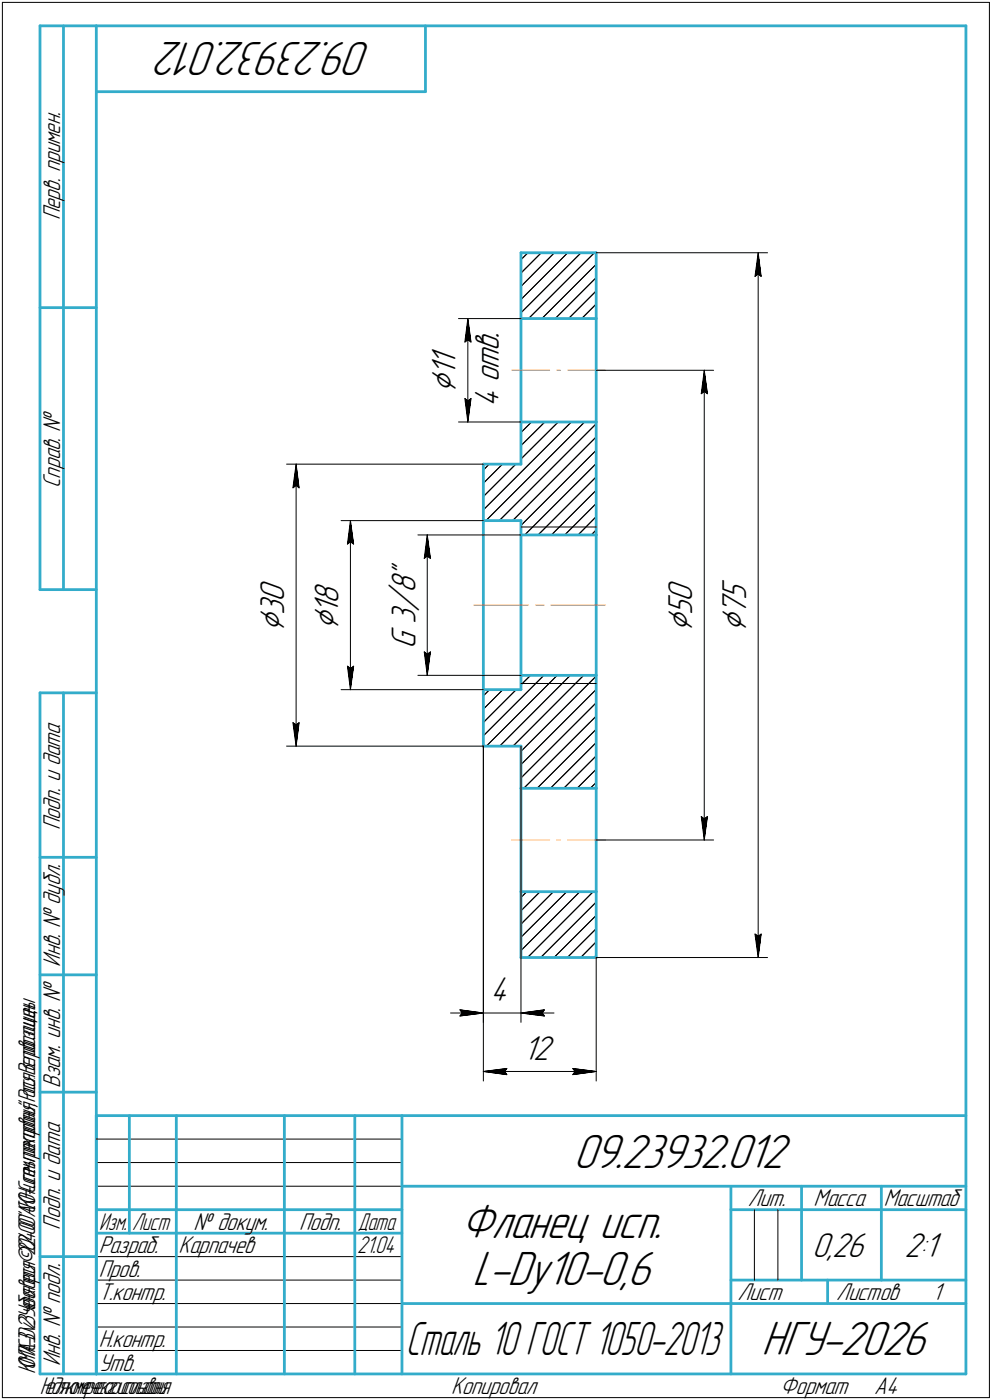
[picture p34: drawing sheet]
<svg xmlns="http://www.w3.org/2000/svg" width="211mm" height="298mm" viewBox="0 0 211 298" stroke-linecap="round" stroke-linejoin="round" font-family="sans-serif">
<defs><g id="words">
<g font-size="10.9">
<text x="79" y="9" transform="rotate(-180 79 9)">09.23932.012</text>
<text x="122" y="248.5">09.23932.012</text>
<text x="98" y="263.5">Фланец исп.</text>
<text x="100.5" y="273.5">L-Dy10-0,6</text>
<text x="162" y="288.5">НГУ-2026</text>
</g>
<text font-size="10.6" x="86.3" y="288.5">Сталь 10 ГОСТ 1050-2013</text>
<g font-size="8.5">
<text x="97" y="83.6" transform="rotate(-90 97 83.6)">⌀</text>
<text x="60.4" y="134.4" transform="rotate(-90 60.4 134.4)">⌀</text>
<text x="72" y="134.1" transform="rotate(-90 72 134.1)">⌀</text>
<text x="147.3" y="134.4" transform="rotate(-90 147.3 134.4)">⌀</text>
<text x="158.7" y="134.4" transform="rotate(-90 158.7 134.4)">⌀</text>
</g>
<g font-size="7.8">
<text x="106.1" y="71.9" transform="rotate(-90 106.1 71.9)">.</text>
<text x="106.1" y="74.7" transform="rotate(-90 106.1 74.7)">в</text>
<text x="97" y="80.1" transform="rotate(-90 97 80.1)">1</text>
<text x="97" y="78" transform="rotate(-90 97 78)">1</text>
<text x="106.1" y="81.4" transform="rotate(-90 106.1 81.4)">о</text>
<text x="106.1" y="78.6" transform="rotate(-90 106.1 78.6)">т</text>
<text x="106.1" y="86.7" transform="rotate(-90 106.1 86.7)">4</text>
<text x="88.4" y="123" transform="rotate(-90 88.4 123)">&quot;</text>
<text x="60.4" y="131" transform="rotate(-90 60.4 131)">3</text>
<text x="60.4" y="128.2" transform="rotate(-90 60.4 128.2)">0</text>
<text x="72" y="130.7" transform="rotate(-90 72 130.7)">1</text>
<text x="72" y="128.5" transform="rotate(-90 72 128.5)">8</text>
<text x="88.4" y="130.1" transform="rotate(-90 88.4 130.1)">/</text>
<text x="88.4" y="126.2" transform="rotate(-90 88.4 126.2)">8</text>
<text x="147.3" y="131" transform="rotate(-90 147.3 131)">5</text>
<text x="147.3" y="128.2" transform="rotate(-90 147.3 128.2)">0</text>
<text x="158.7" y="131" transform="rotate(-90 158.7 131)">7</text>
<text x="158.7" y="127.8" transform="rotate(-90 158.7 127.8)">5</text>
<text x="88.4" y="132.9" transform="rotate(-90 88.4 132.9)">3</text>
<text x="88.4" y="138.2" transform="rotate(-90 88.4 138.2)">G</text>
<text x="104.3" y="213.1">4</text>
<text x="111.3" y="225.6">12</text>
<text x="172.8" y="267.5">0,26</text>
<text x="192.4" y="267.5">2:1</text>
</g>
<g font-size="5.5">
<text x="12.8" y="46.9" transform="rotate(-90 12.8 46.9)">Перв. примен.</text>
<text x="12.8" y="103.8" transform="rotate(-90 12.8 103.8)">Справ. №</text>
<text x="12.8" y="176.7" transform="rotate(-90 12.8 176.7)">Подп. и дата</text>
<text x="12.8" y="205.8" transform="rotate(-90 12.8 205.8)">Инв. № дубл.</text>
<text x="12.8" y="231.6" transform="rotate(-90 12.8 231.6)">Взам. инв. №</text>
<text x="159.1" y="256.8">Лит.</text>
<text x="173.1" y="256.8">Масса</text>
<text x="188" y="256.8">Масштаб</text>
<text x="12.8" y="261.7" transform="rotate(-90 12.8 261.7)">Подп. и дата</text>
<text x="41.2" y="261.8">№ докум.</text>
<text x="63.6" y="261.8">Подп.</text>
<text x="21" y="266.8">Разраб.</text>
<text x="38" y="266.8">Карпачев</text>
<text x="21" y="271.8">Пров.</text>
<text x="21" y="276.8">Т.контр.</text>
<text x="156.9" y="276.8">Лист</text>
<text x="177.9" y="276.8">Листов</text>
<text x="198.4" y="276.8">1</text>
<text x="21" y="286.8">Н.контр.</text>
<text x="12.8" y="290.8" transform="rotate(-90 12.8 290.8)">Инв. № подл.</text>
<text x="21" y="291.8">Утв.</text>
<text x="96" y="296.8">Копировал</text>
<text x="166" y="296.8">Формат</text>
<text x="186" y="296.8">A4</text>
</g>
<g font-size="5.4">
<text x="21.1" y="261.8">Изм.</text>
<text x="28.1" y="261.8">Лист</text>
<text x="76.1" y="261.8">Дата</text>
<text x="76" y="266.8">21.04</text>
<text x="7.5" y="292.5" transform="rotate(-90 7.5 292.5)">КОМПАС-3Dv23Учебнаяверсия©2024ООО&quot;АСКОН-Системыпроектирования&quot;,Россия.Всеправазащищены.</text>
<text x="8.5" y="296.7">Недлякоммерческогоиспользования</text>
</g>
</g></defs>
<g fill="none" stroke="#000" stroke-width=".21">
<path d="M.5 .5v297zM.5 .5h210zM210.5 .5v297zM110.8 58.1l4.3-4.3zM110.8 55.3l1.5-1.5zM117.9 53.8l-7.1 7.2zM120.8 53.8l-10 10zM123.6 53.8l-12.8 12.8zM126.8 53.8h36.5zM160.6 58.8l.7-.5zM161.3 53.8l.6 5zM161.3 58.3l.6 .5z"/>
<path d="M161.3 53.8l-.7 5zM161.3 53.8v150zM97.5 67.8h13.3zM98.9 72.8l.6-.5zM99.5 67.8l.7 5zM99.5 72.3l.7 .5zM99.5 67.8l-.6 5zM99.5 67.8v22zM112.4 67.8l14-14zM115.3 67.8l11.5-11.5zM118.1 67.8l8.7-8.7zM120.9 67.8l5.9-5.9z"/>
<path d="M123.7 67.8l3.1-3.1zM126.6 67.8l.2-.2zM126.8 78.8h25zM149.8 78.8l.7 5zM149.8 78.8l-.6 5zM149.8 78.8v100zM61 98.8h41.8zM63 98.8l.6 5zM63 98.8l-.7 5zM63 98.8v60zM97.5 89.8h13.3zM98.9 84.8l.6 5z"/>
<path d="M98.9 84.8l.6 .5zM99.5 85.3l.7-.5zM100.2 84.8l-.7 5zM104.1 98.8l-1.3 1.3zM106.9 98.8l-4.1 4.1zM110.8 97.7l7.9-7.9zM110.8 94.9l5.1-5.1zM110.8 92.1l2.3-2.3zM126.8 93l-17.7 17.8zM126.8 90.2l-20.6 20.6zM149.2 83.8l.6-.5zM149.8 83.3l.7 .5z"/>
<path d="M62.3 103.8l.7-.5zM63 103.3l.6 .5zM72.6 110.8h30.2zM73.9 115.8l.6-.5zM74.5 110.8l.7 5zM74.5 115.3l.7 .5zM74.5 110.8l-.6 5zM74.5 110.8v36zM88.9 113.9h21.9zM90.3 118.9l.6-.5zM90.9 113.9l.7 5zM90.9 118.4l.7 .5z"/>
<path d="M90.9 113.9l-.6 5zM90.9 113.9v29.9zM102.8 108.5l18.7-18.7zM102.8 105.7l6.9-6.9zM103.4 110.8l21-21zM110.8 111.8l16-16zM110.8 112.2h16zM111.6 113.9l15.2-15.2zM114.5 113.9l12.3-12.4zM117.3 113.9l9.5-9.5zM120.1 113.9l6.7-6.7zM125.8 113.9l1-1.1z"/>
<path d="M126.8 110l-3.8 3.9zM90.3 138.8l.6 5zM90.3 138.8l.6 .5zM90.9 139.3l.7-.5zM91.6 138.8l-.7 5zM61 158.8h41.8zM62.3 153.8l.7 5zM62.3 153.8l.7 .5zM63 154.3l.6-.5zM63.6 153.8l-.6 5zM72.6 146.8h30.2zM73.9 141.8l.6 5z"/>
<path d="M73.9 141.8l.6 .5zM74.5 142.3l.7-.5zM75.2 141.8l-.7 5zM88.9 143.8h21.9zM102.8 156.6l12.9-12.8zM102.8 153.8l7-7zM102.8 151l4.2-4.2zM102.8 148.1l1.3-1.3zM102.8 158.8v71.3zM102.8 158.8v58.8zM103.5 158.8l15-15zM110.8 159.9l16-16z"/>
<path d="M110.8 145.8l2.1-2zM110.8 145.5h16zM110.8 158.8v58.8zM121.3 143.8l-15 15zM124.2 143.8l-15.1 15zM126.8 146.8l-16 16zM110.8 165.6l16-16zM111.4 167.8l15.4-15.4zM114.3 167.8l12.5-12.6zM117.1 167.8l9.7-9.7zM119.9 167.8l6.9-6.9zM122.8 167.8l4-4.1z"/>
<path d="M125.6 167.8l1.2-1.2zM126.8 178.8h25zM149.2 173.8l.6 5zM149.2 173.8l.6 .5zM149.8 174.3l.7-.5zM150.5 173.8l-.7 5zM110.8 199.5l9.8-9.7zM110.8 196.7l6.9-6.9zM110.8 191.1l1.3-1.3zM114.9 189.8l-4.1 4.1zM126.2 189.8l-14 14zM160.6 198.8l.7 5z"/>
<path d="M160.6 198.8l.7 .5zM161.3 199.3l.6-.5zM161.9 198.8l-.6 5zM95.8 215.6h7zM97.8 215l5 .6zM97.8 215l.5 .6zM97.8 216.3l5-.7zM98.3 215.6l-.5 .7zM102.8 215.6h8zM110.8 202.4l12.6-12.6zM110.8 215.6l5 .7zM110.8 215.6l5-.6z"/>
<path d="M110.8 215.6h7.1zM115 203.8l11.8-11.8zM115.4 215.6l.4 .7zM115.8 215l-.4 .6zM117.9 203.8l8.9-8.9zM120.7 203.8l6.1-6.1zM126.8 203.3l-.4 .5zM126.8 200.5l-3.3 3.3zM126.8 203.8h36.5zM126.8 203.8v26.3zM102.8 228.1l5-.6zM102.8 228.1l5 .7z"/>
<path d="M102.8 228.1h24zM107.4 228.1l.4 .7zM107.8 227.5l-.4 .6zM121.8 228.8l5-.7zM121.8 227.5l.5 .6zM121.8 227.5l5 .6zM122.3 228.1l-.5 .7zM20.5 247.5h65zM20.5 252.5h65zM20.5 242.5h65zM160.5 257.5v15zM165.5 257.5v15z"/>
<path d="M20.5 267.5h65zM20.5 272.5h65zM20.5 277.5h65zM.5 297.5h210zM20.5 282.5h65zM20.5 287.5h65z"/>
</g>
<g fill="none" stroke="#33acca" stroke-width=".59">
<path d="M8.5 5.5v120zM8.5 5.5h12zM13.5 5.5v120zM20.5 5.5v287zM20.5 5.5h185zM20.5 19.5h70zM90.5 5.5v14zM205.5 5.5v287zM110.8 53.8v14zM110.8 53.8h16zM126.8 53.8v14zM8.5 65.5h12z"/>
<path d="M110.8 67.8h16zM110.8 67.8v22zM126.8 67.8v22zM102.8 98.8h8zM102.8 98.8v12zM110.8 89.8v9zM110.8 89.8h16zM126.8 89.8v24.1zM102.8 110.8h8zM102.8 110.8v36zM110.8 113.9h16zM110.8 110.8v3.1z"/>
<path d="M110.8 113.9v29.9zM126.8 113.9v29.9zM8.5 125.5h12zM8.5 147.5v145zM8.5 147.5h12zM13.5 147.5v145zM102.8 158.8h8zM102.8 146.8h8zM102.8 146.8v12zM110.8 143.8h16zM110.8 143.8v3zM110.8 158.8v9z"/>
<path d="M126.8 143.8v24zM110.8 167.8h16zM110.8 167.8v22zM126.8 167.8v22zM8.5 182.5h12zM110.8 189.8h16zM110.8 189.8v14zM126.8 189.8v14zM8.5 207.5h12zM110.8 203.8h16zM8.5 232.5h12zM20.5 237.5h185z"/>
<path d="M20.5 237.5v55zM27.5 237.5v25zM37.5 237.5v55zM60.5 237.5v55zM75.5 237.5v55zM85.5 237.5v55zM20.5 257.5h65zM85.5 252.5h120zM155.5 252.5v40zM155.5 257.5h15zM170.5 252.5v20zM170.5 257.5h35z"/>
<path d="M187.5 252.5v20zM8.5 267.5h12zM20.5 262.5h65zM85.5 277.5h70zM155.5 277.5h50zM155.5 272.5h50zM176.1 272.5v5zM8.5 292.5h12zM20.5 292.5h185z"/>
</g>
<path d="M108.8 78.8h8.1zM118.4 78.8h.9zM120.7 78.8h8.1zM100.8 128.8h11.6zM114 128.8h1.7zM117.2 128.8h11.6zM108.8 178.8h8.1zM118.4 178.8h.9zM120.7 178.8h8.1z" fill="none" stroke="#ff8000" stroke-width=".21"/>
<g fill="#fff" stroke="#fff" stroke-width=".21">
<path d="M153 123.2h7.3zM153 123.3h7.3zM153 123.3h7.3zM153 123.4h7.3zM153 123.4h7.3zM153 123.4h7.3zM153 123.5h7.3zM153 123.5h7.3zM153 123.6h7.3zM153 123.6h7.3zM153 123.7h7.3zM153 123.7h7.3zM153 123.7h7.3zM153 123.8h7.3zM153 123.8h7.3zM153 123.9h7.3zM153 123.9h7.3zM153 124h7.3zM153 124h7.3zM153 124h7.3zM153 124.1h7.3zM153 124.1h7.3zM153 124.2h7.3zM153 124.2h7.3zM153 124.2h7.3zM153 124.3h7.3zM153 124.3h7.3zM153 124.4h7.3zM153 124.4h7.3zM153 124.5h7.3zM153 124.5h7.3zM153 124.5h7.3zM153 124.6h7.3zM153 124.6h7.3zM153 124.7h7.3zM153 124.7h7.3zM153 124.8h7.3zM153 124.8h7.3zM153 124.8h7.3zM153 124.9h7.3zM153 124.9h7.3zM153 125h7.3zM153 125h7.3zM153 125.1h7.3zM153 125.1h7.3zM153 125.1h7.3zM153 125.2h7.3zM153 125.2h7.3zM153 125.3h7.3zM153 125.3h7.3zM153 125.3h7.3zM153 125.4h7.3zM153 125.4h7.3zM153 125.5h7.3zM153 125.5h7.3zM153 125.6h7.3zM153 125.6h7.3zM153 125.6h7.3zM153 125.7h7.3zM153 125.7h7.3zM153 125.8h7.3zM153 125.8h7.3zM153 125.9h7.3zM153 125.9h7.3zM153 125.9h7.3zM153 126h7.3zM153 126h7.3zM153 126.1h7.3zM153 126.1h7.3zM153 126.2h7.3zM153 126.2h7.3zM153 126.2h7.3zM153 126.3h7.3zM153 126.3h7.3zM153 126.4h7.3zM153 126.4h7.3zM153 126.4h7.3zM153 126.5h7.3zM153 126.5h7.3zM153 126.6h7.3zM153 126.6h7.3zM153 126.7h7.3zM153 126.7h7.3zM153 126.7h7.3zM153 126.8h7.3zM153 126.8h7.3zM153 126.9h7.3zM153 126.9h7.3zM153 127h7.3zM153 127h7.3zM153 127h7.3zM153 127.1h7.3zM153 127.1h7.3zM153 127.2h7.3zM153 127.2h7.3zM153 127.3h7.3zM153 127.3h7.3zM153 127.3h7.3zM153 127.4h7.3zM153 127.4h7.3zM153 127.5h7.3zM153 127.5h7.3zM153 127.6h7.3zM153 127.6h7.3zM153 127.6h7.3zM153 127.7h7.3zM153 127.7h7.3zM153 127.8h7.3zM153 127.8h7.3zM153 127.8h7.3zM153 127.9h7.3zM153 127.9h7.3zM153 128h7.3zM153 128h7.3zM153 128.1h7.3zM153 128.1h7.3zM153 128.1h7.3zM153 128.2h7.3zM153 128.2h7.3zM153 128.3h7.3zM153 128.3h7.3zM153 128.4h7.3zM153 128.4h7.3zM153 128.4h7.3zM153 128.5h7.3zM153 128.5h7.3zM153 128.6h7.3zM153 128.6h7.3zM153 128.7h7.3zM153 128.7h7.3zM153 128.7h7.3zM153 128.8h7.3zM153 128.8h7.3zM153 128.9h7.3zM153 128.9h7.3zM153 128.9h7.3zM153 129h7.3zM153 129h7.3zM153 129.1h7.3zM153 129.1h7.3zM153 129.2h7.3zM153 129.2h7.3zM153 129.2h7.3zM153 129.3h7.3zM153 129.3h7.3zM153 129.4h7.3zM153 129.4h7.3zM153 129.5h7.3zM153 129.5h7.3zM153 129.5h7.3zM153 129.6h7.3zM153 129.6h7.3zM153 129.7h7.3zM153 129.7h7.3zM153 129.8h7.3zM153 129.8h7.3zM153 129.8h7.3zM153 129.9h7.3zM153 129.9h7.3zM153 130h7.3zM153 130h7.3zM153 130h7.3zM153 130.1h7.3zM153 130.1h7.3zM153 130.2h7.3zM153 130.2h7.3zM153 130.3h7.3zM153 130.3h7.3zM153 130.3h7.3zM153 130.4h7.3zM153 130.4h7.3zM153 130.5h7.3zM153 130.5h7.3zM153 130.6h7.3zM153 130.6h7.3zM153 130.6h7.3zM153 130.7h7.3zM153 130.7h7.3zM153 130.8h7.3zM153 130.8h7.3zM153 130.9h7.3zM153 130.9h7.3zM153 130.9h7.3zM153 131h7.3zM153 131h7.3zM153 131.1h7.3zM153 131.1h7.3zM153 131.1h7.3zM153 131.2h7.3zM153 131.2h7.3zM153 131.3h7.3zM153 131.3h7.3zM153 131.4h7.3zM153 131.4h7.3zM153 131.4h7.3zM153 131.5h7.3zM153 131.5h7.3zM153 131.6h7.3zM153 131.6h7.3zM153 131.7h7.3zM153 131.7h7.3zM153 131.7h7.3zM153 131.8h7.3zM153 131.8h7.3zM153 131.9h7.3zM153 131.9h7.3zM153 132h7.3zM153 132h7.3zM153 132h7.3zM153 132.1h7.3zM153 132.1h7.3zM153 132.2h7.3zM153 132.2h7.3zM153 132.2h7.3zM153 132.3h7.3zM153 132.3h7.3zM153 132.4h7.3zM153 132.4h7.3zM153 132.5h7.3zM153 132.5h7.3zM153 132.5h7.3zM153 132.6h7.3zM153 132.6h7.3zM153 132.7h7.3zM153 132.7h7.3zM153 132.8h7.3zM153 132.8h7.3zM153 132.8h7.3zM153 132.9h7.3zM153 132.9h7.3zM153 133h7.3zM153 133h7.3zM153 133.1h7.3zM153 133.1h7.3zM153 133.1h7.3zM153 133.2h7.3zM153 133.2h7.3zM153 133.3h7.3zM153 133.3h7.3zM153 133.3h7.3zM153 133.4h7.3zM153 133.4h7.3zM153 133.5h7.3zM153 133.5h7.3zM153 133.6h7.3zM153 133.6h7.3zM153 133.6h7.3zM153 133.7h7.3zM153 133.7h7.3zM153 133.8h7.3zM153 133.8h7.3zM153 133.9h7.3zM153 133.9h7.3zM153 133.9h7.3zM153 134h7.3zM153 134h7.3zM153 134.1h7.3zM153 134.1h7.3zM153 134.2h7.3zM153 134.2h7.3zM153 134.2h7.3zM153 134.3h7.3zM153 134.3h7.3zM153 134.4h7.3zM153 134.4h7.3z"/>
<path d="M161.2 53.9h.2zM161.2 54h.2zM161.2 54h.2zM161.2 54.1h.2zM161.2 54.1h.2zM161.2 54.1h.3zM161.2 54.2h.3zM161.1 54.2h.4zM161.1 54.3h.4zM161.1 54.3h.4zM161.1 54.4h.4zM161.1 54.4h.4zM161 54.4h.5zM161 54.5h.6zM161 54.5h.6zM161 54.6h.6zM161 54.6h.6zM161 54.7h.6zM161 54.7h.7zM160.9 54.7h.8zM160.9 54.8h.8zM160.9 54.8h.8zM160.9 54.9h.8zM160.9 54.9h.9zM160.8 54.9h1zM160.8 55h1zM160.8 55h1zM160.8 55.1h1zM160.8 55.1h1zM160.7 55.2h1.1zM160.7 55.2h1.2zM160.7 55.2h1.2zM160.7 55.3h1.2zM160.7 55.3h1.2zM160.7 55.4h1.2zM160.7 55.4h1.3zM160.6 55.5h1.4zM160.6 55.5h1.4zM160.6 55.5h1.4zM160.6 55.6h1.4zM160.5 55.6h1.5zM160.5 55.7h1.6zM160.5 55.7h1.6zM160.5 55.8h1.6zM160.5 55.8h1.6zM160.5 55.8h1.6zM160.5 55.9h1.6zM160.5 55.9h1.6zM160.5 56h1.6zM160.5 56h1.6zM160.5 56h1.6zM160.5 56.1h1.6zM160.5 56.1h1.6zM160.5 56.2h1.6zM160.5 56.2h1.6zM160.5 56.3h1.6zM160.4 56.3h1.7zM160.4 56.3h1.7zM160.4 56.4h1.7zM160.4 56.4h1.7zM160.4 56.5h1.7zM160.4 56.5h1.7zM160.4 56.6h1.8zM160.4 56.6h1.8zM160.4 56.6h1.8zM160.4 56.7h1.8zM160.4 56.7h1.8zM160.4 56.8h1.8zM160.4 56.8h1.8zM160.4 56.9h1.8zM160.4 56.9h1.8zM160.4 56.9h1.8zM160.4 57h1.8zM160.4 57h1.8zM160.4 57.1h1.8zM160.4 57.1h1.8zM160.4 57.1h1.8zM160.4 57.2h1.9zM160.4 57.2h1.9zM160.4 57.3h1.9zM160.3 57.3h2zM160.3 57.4h2zM160.3 57.4h2zM160.3 57.4h2zM160.3 57.5h2zM160.3 57.5h2zM160.3 57.6h2zM160.3 57.6h2zM160.3 57.7h2zM160.3 57.7h2zM160.3 57.7h2zM160.3 57.8h2zM160.3 57.8h2zM160.3 57.9h2zM160.3 57.9h2zM160.3 58h2zM160.2 58h2.1zM160.2 58h2.1zM160.2 58.1h2.1zM160.2 58.1h2.2zM160.2 58.2h2.2zM160.2 58.2h2.2zM160.2 58.3h2.2zM160.2 58.3h2.2zM160.2 58.3h2.2zM160.2 58.4h2.2zM160.2 58.4h2.2zM160.2 58.5h2.2zM160.2 58.5h2.2zM160.2 58.5h2.2zM160.2 58.6h2.2zM160.2 58.6h2.2zM160.1 58.7h2.3zM160.1 58.7h2.4zM160.1 58.8h2.4zM160.1 58.8h2.4zM160.1 58.8h2.4zM160.1 58.9h2.4zM160.1 58.9h2.4zM160.1 59h2.4zM160.1 59h2.4zM160.1 59.1h2.4zM160.1 59.1h2.4zM160.1 59.1h2.4zM160.1 59.2h2.4zM160.1 59.2h2.4zM160.1 59.3h2.4z"/>
<path d="M160.1 198.3h2.4zM160.1 198.4h2.4zM160.1 198.4h2.4zM160.1 198.5h2.4zM160.1 198.5h2.4zM160.1 198.5h2.4zM160.1 198.6h2.4zM160.1 198.6h2.4zM160.1 198.7h2.4zM160.1 198.7h2.4zM160.1 198.8h2.4zM160.1 198.8h2.4zM160.1 198.8h2.4zM160.1 198.9h2.4zM160.1 198.9h2.4zM160.1 199h2.3zM160.1 199h2.3zM160.2 199.1h2.2zM160.2 199.1h2.2zM160.2 199.1h2.2zM160.2 199.2h2.2zM160.2 199.2h2.2zM160.2 199.3h2.2zM160.2 199.3h2.2zM160.2 199.3h2.2zM160.2 199.4h2.2zM160.2 199.4h2.2zM160.2 199.5h2.2zM160.2 199.5h2.2zM160.2 199.6h2.2zM160.2 199.6h2.1zM160.2 199.6h2.1zM160.2 199.7h2.1zM160.3 199.7h2zM160.3 199.8h2zM160.3 199.8h2zM160.3 199.9h2zM160.3 199.9h2zM160.3 199.9h2zM160.3 200h2zM160.3 200h2zM160.3 200.1h2zM160.3 200.1h2zM160.3 200.2h2zM160.3 200.2h2zM160.3 200.2h2zM160.3 200.3h2zM160.3 200.3h2zM160.3 200.4h2zM160.4 200.4h1.9zM160.4 200.4h1.9zM160.4 200.5h1.9zM160.4 200.5h1.8zM160.4 200.6h1.8zM160.4 200.6h1.8zM160.4 200.7h1.8zM160.4 200.7h1.8zM160.4 200.7h1.8zM160.4 200.8h1.8zM160.4 200.8h1.8zM160.4 200.9h1.8zM160.4 200.9h1.8zM160.4 201h1.8zM160.4 201h1.8zM160.4 201h1.8zM160.4 201.1h1.8zM160.4 201.1h1.7zM160.4 201.2h1.7zM160.4 201.2h1.7zM160.4 201.3h1.7zM160.4 201.3h1.7zM160.4 201.3h1.7zM160.4 201.4h1.7zM160.5 201.4h1.6zM160.5 201.5h1.6zM160.5 201.5h1.6zM160.5 201.5h1.6zM160.5 201.6h1.6zM160.5 201.6h1.6zM160.5 201.7h1.6zM160.5 201.7h1.6zM160.5 201.8h1.6zM160.5 201.8h1.6zM160.5 201.8h1.6zM160.5 201.9h1.6zM160.5 201.9h1.6zM160.5 202h1.6zM160.5 202h1.6zM160.5 202.1h1.5zM160.6 202.1h1.4zM160.6 202.1h1.4zM160.6 202.2h1.4zM160.6 202.2h1.4zM160.7 202.3h1.2zM160.7 202.3h1.2zM160.7 202.4h1.2zM160.7 202.4h1.2zM160.7 202.4h1.2zM160.7 202.5h1.1zM160.7 202.5h1.1zM160.8 202.6h1zM160.8 202.6h1zM160.8 202.6h1zM160.8 202.7h1zM160.8 202.7h1zM160.9 202.8h.9zM160.9 202.8h.8zM160.9 202.9h.8zM160.9 202.9h.8zM160.9 202.9h.8zM161 203h.7zM161 203h.6zM161 203.1h.6zM161 203.1h.6zM161 203.2h.6zM161 203.2h.6zM161 203.2h.5zM161.1 203.3h.4zM161.1 203.3h.4zM161.1 203.4h.4zM161.1 203.4h.4zM161.2 203.5h.3zM161.2 203.5h.3zM161.2 203.5h.2zM161.2 203.6h.2zM161.2 203.6h.2zM161.2 203.7h.2zM161.2 203.7h.2z"/>
<path d="M141.6 123.2h7.2zM141.6 123.3h7.2zM141.6 123.3h7.2zM141.6 123.4h7.2zM141.6 123.4h7.2zM141.6 123.4h7.2zM141.6 123.5h7.2zM141.6 123.5h7.2zM141.6 123.6h7.2zM141.6 123.6h7.2zM141.6 123.7h7.2zM141.6 123.7h7.2zM141.6 123.7h7.2zM141.6 123.8h7.2zM141.6 123.8h7.2zM141.6 123.9h7.2zM141.6 123.9h7.2zM141.6 124h7.2zM141.6 124h7.2zM141.6 124h7.2zM141.6 124.1h7.2zM141.6 124.1h7.2zM141.6 124.2h7.2zM141.6 124.2h7.2zM141.6 124.2h7.2zM141.6 124.3h7.2zM141.6 124.3h7.2zM141.6 124.4h7.2zM141.6 124.4h7.2zM141.6 124.5h7.2zM141.6 124.5h7.2zM141.6 124.5h7.2zM141.6 124.6h7.2zM141.6 124.6h7.2zM141.6 124.7h7.2zM141.6 124.7h7.2zM141.6 124.8h7.2zM141.6 124.8h7.2zM141.6 124.8h7.2zM141.6 124.9h7.2zM141.6 124.9h7.2zM141.6 125h7.2zM141.6 125h7.2zM141.6 125.1h7.2zM141.6 125.1h7.2zM141.6 125.1h7.2zM141.6 125.2h7.2zM141.6 125.2h7.2zM141.6 125.3h7.2zM141.6 125.3h7.2zM141.6 125.3h7.2zM141.6 125.4h7.2zM141.6 125.4h7.2zM141.6 125.5h7.2zM141.6 125.5h7.2zM141.6 125.6h7.2zM141.6 125.6h7.2zM141.6 125.6h7.2zM141.6 125.7h7.2zM141.6 125.7h7.2zM141.6 125.8h7.2zM141.6 125.8h7.2zM141.6 125.9h7.2zM141.6 125.9h7.2zM141.6 125.9h7.2zM141.6 126h7.2zM141.6 126h7.2zM141.6 126.1h7.2zM141.6 126.1h7.2zM141.6 126.2h7.2zM141.6 126.2h7.2zM141.6 126.2h7.2zM141.6 126.3h7.2zM141.6 126.3h7.2zM141.6 126.4h7.2zM141.6 126.4h7.2zM141.6 126.4h7.2zM141.6 126.5h7.2zM141.6 126.5h7.2zM141.6 126.6h7.2zM141.6 126.6h7.2zM141.6 126.7h7.2zM141.6 126.7h7.2zM141.6 126.7h7.2zM141.6 126.8h7.2zM141.6 126.8h7.2zM141.6 126.9h7.2zM141.6 126.9h7.2zM141.6 127h7.2zM141.6 127h7.2zM141.6 127h7.2zM141.6 127.1h7.2zM141.6 127.1h7.2zM141.6 127.2h7.2zM141.6 127.2h7.2zM141.6 127.3h7.2zM141.6 127.3h7.2zM141.6 127.3h7.2zM141.6 127.4h7.2zM141.6 127.4h7.2zM141.6 127.5h7.2zM141.6 127.5h7.2zM141.6 127.6h7.2zM141.6 127.6h7.2zM141.6 127.6h7.2zM141.6 127.7h7.2zM141.6 127.7h7.2zM141.6 127.8h7.2zM141.6 127.8h7.2zM141.6 127.8h7.2zM141.6 127.9h7.2zM141.6 127.9h7.2zM141.6 128h7.2zM141.6 128h7.2zM141.6 128.1h7.2zM141.6 128.1h7.2zM141.6 128.1h7.2zM141.6 128.2h7.2zM141.6 128.2h7.2zM141.6 128.3h7.2zM141.6 128.3h7.2zM141.6 128.4h7.2zM141.6 128.4h7.2zM141.6 128.4h7.2zM141.6 128.5h7.2zM141.6 128.5h7.2zM141.6 128.6h7.2zM141.6 128.6h7.2zM141.6 128.7h7.2zM141.6 128.7h7.2zM141.6 128.7h7.2zM141.6 128.8h7.2zM141.6 128.8h7.2zM141.6 128.9h7.2zM141.6 128.9h7.2zM141.6 128.9h7.2zM141.6 129h7.2zM141.6 129h7.2zM141.6 129.1h7.2zM141.6 129.1h7.2zM141.6 129.2h7.2zM141.6 129.2h7.2zM141.6 129.2h7.2zM141.6 129.3h7.2zM141.6 129.3h7.2zM141.6 129.4h7.2zM141.6 129.4h7.2zM141.6 129.5h7.2zM141.6 129.5h7.2zM141.6 129.5h7.2zM141.6 129.6h7.2zM141.6 129.6h7.2zM141.6 129.7h7.2zM141.6 129.7h7.2zM141.6 129.8h7.2zM141.6 129.8h7.2zM141.6 129.8h7.2zM141.6 129.9h7.2zM141.6 129.9h7.2zM141.6 130h7.2zM141.6 130h7.2zM141.6 130h7.2zM141.6 130.1h7.2zM141.6 130.1h7.2zM141.6 130.2h7.2zM141.6 130.2h7.2zM141.6 130.3h7.2zM141.6 130.3h7.2zM141.6 130.3h7.2zM141.6 130.4h7.2zM141.6 130.4h7.2zM141.6 130.5h7.2zM141.6 130.5h7.2zM141.6 130.6h7.2zM141.6 130.6h7.2zM141.6 130.6h7.2zM141.6 130.7h7.2zM141.6 130.7h7.2zM141.6 130.8h7.2zM141.6 130.8h7.2zM141.6 130.9h7.2zM141.6 130.9h7.2zM141.6 130.9h7.2zM141.6 131h7.2zM141.6 131h7.2zM141.6 131.1h7.2zM141.6 131.1h7.2zM141.6 131.1h7.2zM141.6 131.2h7.2zM141.6 131.2h7.2zM141.6 131.3h7.2zM141.6 131.3h7.2zM141.6 131.4h7.2zM141.6 131.4h7.2zM141.6 131.4h7.2zM141.6 131.5h7.2zM141.6 131.5h7.2zM141.6 131.6h7.2zM141.6 131.6h7.2zM141.6 131.7h7.2zM141.6 131.7h7.2zM141.6 131.7h7.2zM141.6 131.8h7.2zM141.6 131.8h7.2zM141.6 131.9h7.2zM141.6 131.9h7.2zM141.6 132h7.2zM141.6 132h7.2zM141.6 132h7.2zM141.6 132.1h7.2zM141.6 132.1h7.2zM141.6 132.2h7.2zM141.6 132.2h7.2zM141.6 132.2h7.2zM141.6 132.3h7.2zM141.6 132.3h7.2zM141.6 132.4h7.2zM141.6 132.4h7.2zM141.6 132.5h7.2zM141.6 132.5h7.2zM141.6 132.5h7.2zM141.6 132.6h7.2zM141.6 132.6h7.2zM141.6 132.7h7.2zM141.6 132.7h7.2zM141.6 132.8h7.2zM141.6 132.8h7.2zM141.6 132.8h7.2zM141.6 132.9h7.2zM141.6 132.9h7.2zM141.6 133h7.2zM141.6 133h7.2zM141.6 133.1h7.2zM141.6 133.1h7.2zM141.6 133.1h7.2zM141.6 133.2h7.2zM141.6 133.2h7.2zM141.6 133.3h7.2zM141.6 133.3h7.2zM141.6 133.3h7.2zM141.6 133.4h7.2zM141.6 133.4h7.2zM141.6 133.5h7.2zM141.6 133.5h7.2zM141.6 133.6h7.2zM141.6 133.6h7.2zM141.6 133.6h7.2zM141.6 133.7h7.2zM141.6 133.7h7.2zM141.6 133.8h7.2zM141.6 133.8h7.2zM141.6 133.9h7.2zM141.6 133.9h7.2zM141.6 133.9h7.2zM141.6 134h7.2zM141.6 134h7.2zM141.6 134.1h7.2zM141.6 134.1h7.2zM141.6 134.2h7.2zM141.6 134.2h7.2zM141.6 134.2h7.2zM141.6 134.3h7.2zM141.6 134.3h7.2zM141.6 134.4h7.2zM141.6 134.4h7.2z"/>
<path d="M149.8 79h.1zM149.8 79h.1zM149.7 79h.2zM149.7 79.1h.2zM149.7 79.1h.2zM149.7 79.2h.3zM149.7 79.2h.3zM149.6 79.2h.4zM149.6 79.3h.4zM149.6 79.3h.5zM149.6 79.4h.5zM149.6 79.4h.5zM149.6 79.5h.5zM149.6 79.5h.5zM149.6 79.5h.6zM149.5 79.6h.7zM149.5 79.6h.7zM149.5 79.7h.7zM149.5 79.7h.7zM149.5 79.8h.7zM149.4 79.8h.8zM149.4 79.8h.9zM149.4 79.9h.9zM149.4 79.9h.9zM149.4 80h.9zM149.4 80h.9zM149.4 80.1h1zM149.3 80.1h1.1zM149.3 80.1h1.1zM149.3 80.2h1.1zM149.3 80.2h1.2zM149.3 80.3h1.2zM149.2 80.3h1.3zM149.2 80.3h1.3zM149.2 80.4h1.3zM149.2 80.4h1.3zM149.2 80.5h1.3zM149.1 80.5h1.5zM149.1 80.6h1.5zM149.1 80.6h1.5zM149.1 80.6h1.5zM149.1 80.7h1.5zM149.1 80.7h1.5zM149.1 80.8h1.5zM149.1 80.8h1.5zM149.1 80.9h1.5zM149.1 80.9h1.5zM149.1 80.9h1.5zM149.1 81h1.6zM149.1 81h1.6zM149.1 81.1h1.6zM149.1 81.1h1.6zM149.1 81.2h1.6zM149.1 81.2h1.6zM149 81.2h1.7zM149 81.3h1.7zM149 81.3h1.7zM149 81.4h1.7zM149 81.4h1.7zM149 81.4h1.7zM149 81.5h1.7zM149 81.5h1.7zM149 81.6h1.7zM149 81.6h1.7zM149 81.7h1.7zM149 81.7h1.7zM149 81.7h1.7zM149 81.8h1.7zM149 81.8h1.7zM148.9 81.9h1.8zM148.9 81.9h1.8zM148.9 82h1.8zM148.9 82h1.9zM148.9 82h1.9zM148.9 82.1h1.9zM148.9 82.1h1.9zM148.9 82.2h1.9zM148.9 82.2h1.9zM148.9 82.3h1.9zM148.9 82.3h1.9zM148.9 82.3h1.9zM148.9 82.4h1.9zM148.9 82.4h1.9zM148.8 82.5h2zM148.8 82.5h2zM148.8 82.5h2zM148.8 82.6h2zM148.8 82.6h2zM148.8 82.7h2.1zM148.8 82.7h2.1zM148.8 82.8h2.1zM148.8 82.8h2.1zM148.8 82.8h2.1zM148.8 82.9h2.1zM148.8 82.9h2.1zM148.8 83h2.1zM148.8 83h2.1zM148.8 83.1h2.1zM148.8 83.1h2.1zM148.8 83.1h2.1zM148.8 83.2h2.1zM148.8 83.2h2.1zM148.8 83.3h2.1zM148.8 83.3h2.1zM148.8 83.4h2.2zM148.7 83.4h2.3zM148.7 83.4h2.3zM148.7 83.5h2.3zM148.7 83.5h2.3zM148.7 83.6h2.3zM148.7 83.6h2.3zM148.7 83.7h2.3zM148.7 83.7h2.3zM148.7 83.7h2.3zM148.7 83.8h2.3zM148.7 83.8h2.3zM148.7 83.9h2.3zM148.7 83.9h2.3zM148.7 83.9h2.3zM148.7 84h2.3zM148.6 84h2.4zM148.6 84.1h2.4zM148.6 84.1h2.4zM148.6 84.2h2.4zM148.6 84.2h2.4zM148.6 84.2h2.4zM148.6 84.3h2.4z"/>
<path d="M148.6 173.3h2.4zM148.6 173.4h2.4zM148.6 173.4h2.4zM148.6 173.4h2.4zM148.6 173.5h2.4zM148.6 173.5h2.4zM148.6 173.6h2.4zM148.6 173.6h2.4zM148.7 173.7h2.3zM148.7 173.7h2.3zM148.7 173.7h2.3zM148.7 173.8h2.3zM148.7 173.8h2.3zM148.7 173.9h2.3zM148.7 173.9h2.3zM148.7 173.9h2.3zM148.7 174h2.3zM148.7 174h2.3zM148.7 174.1h2.3zM148.7 174.1h2.3zM148.7 174.2h2.3zM148.7 174.2h2.3zM148.7 174.2h2.3zM148.8 174.3h2.2zM148.8 174.3h2.1zM148.8 174.4h2.1zM148.8 174.4h2.1zM148.8 174.5h2.1zM148.8 174.5h2.1zM148.8 174.5h2.1zM148.8 174.6h2.1zM148.8 174.6h2.1zM148.8 174.7h2.1zM148.8 174.7h2.1zM148.8 174.8h2.1zM148.8 174.8h2.1zM148.8 174.8h2.1zM148.8 174.9h2.1zM148.8 174.9h2.1zM148.8 175h2.1zM148.8 175h2zM148.8 175h2zM148.8 175.1h2zM148.8 175.1h2zM148.8 175.2h2zM148.9 175.2h1.9zM148.9 175.3h1.9zM148.9 175.3h1.9zM148.9 175.3h1.9zM148.9 175.4h1.9zM148.9 175.4h1.9zM148.9 175.5h1.9zM148.9 175.5h1.9zM148.9 175.6h1.9zM148.9 175.6h1.9zM148.9 175.6h1.9zM148.9 175.7h1.8zM148.9 175.7h1.8zM148.9 175.8h1.8zM149 175.8h1.7zM149 175.9h1.7zM149 175.9h1.7zM149 175.9h1.7zM149 176h1.7zM149 176h1.7zM149 176.1h1.7zM149 176.1h1.7zM149 176.1h1.7zM149 176.2h1.7zM149 176.2h1.7zM149 176.3h1.7zM149 176.3h1.7zM149 176.4h1.7zM149 176.4h1.7zM149.1 176.4h1.6zM149.1 176.5h1.6zM149.1 176.5h1.6zM149.1 176.6h1.6zM149.1 176.6h1.6zM149.1 176.7h1.6zM149.1 176.7h1.5zM149.1 176.7h1.5zM149.1 176.8h1.5zM149.1 176.8h1.5zM149.1 176.9h1.5zM149.1 176.9h1.5zM149.1 177h1.5zM149.1 177h1.5zM149.1 177h1.5zM149.1 177.1h1.5zM149.1 177.1h1.5zM149.2 177.2h1.3zM149.2 177.2h1.3zM149.2 177.2h1.3zM149.2 177.3h1.3zM149.2 177.3h1.3zM149.3 177.4h1.2zM149.3 177.4h1.2zM149.3 177.5h1.1zM149.3 177.5h1.1zM149.3 177.5h1.1zM149.4 177.6h1zM149.4 177.6h.9zM149.4 177.7h.9zM149.4 177.7h.9zM149.4 177.8h.9zM149.4 177.8h.9zM149.4 177.8h.8zM149.5 177.9h.7zM149.5 177.9h.7zM149.5 178h.7zM149.5 178h.7zM149.5 178.1h.7zM149.6 178.1h.6zM149.6 178.1h.5zM149.6 178.2h.5zM149.6 178.2h.5zM149.6 178.3h.5zM149.6 178.3h.5zM149.6 178.4h.4zM149.6 178.4h.4zM149.7 178.4h.3zM149.7 178.5h.3zM149.7 178.5h.2zM149.7 178.6h.2zM149.7 178.6h.2zM149.8 178.6h.1zM149.8 178.7h.1z"/>
<path d="M111.3 220h7.1zM111.3 220h7.1zM111.3 220h7.1zM111.3 220.1h7.1zM111.3 220.1h7.1zM111.3 220.2h7.1zM111.3 220.2h7.1zM111.3 220.3h7.1zM111.3 220.3h7.1zM111.3 220.3h7.1zM111.3 220.4h7.1zM111.3 220.4h7.1zM111.3 220.5h7.1zM111.3 220.5h7.1zM111.3 220.6h7.1zM111.3 220.6h7.1zM111.3 220.6h7.1zM111.3 220.7h7.1zM111.3 220.7h7.1zM111.3 220.8h7.1zM111.3 220.8h7.1zM111.3 220.9h7.1zM111.3 220.9h7.1zM111.3 220.9h7.1zM111.3 221h7.1zM111.3 221h7.1zM111.3 221.1h7.1zM111.3 221.1h7.1zM111.3 221.1h7.1zM111.3 221.2h7.1zM111.3 221.2h7.1zM111.3 221.3h7.1zM111.3 221.3h7.1zM111.3 221.4h7.1zM111.3 221.4h7.1zM111.3 221.4h7.1zM111.3 221.5h7.1zM111.3 221.5h7.1zM111.3 221.6h7.1zM111.3 221.6h7.1zM111.3 221.7h7.1zM111.3 221.7h7.1zM111.3 221.7h7.1zM111.3 221.8h7.1zM111.3 221.8h7.1zM111.3 221.9h7.1zM111.3 221.9h7.1zM111.3 222h7.1zM111.3 222h7.1zM111.3 222h7.1zM111.3 222.1h7.1zM111.3 222.1h7.1zM111.3 222.2h7.1zM111.3 222.2h7.1zM111.3 222.2h7.1zM111.3 222.3h7.1zM111.3 222.3h7.1zM111.3 222.4h7.1zM111.3 222.4h7.1zM111.3 222.5h7.1zM111.3 222.5h7.1zM111.3 222.5h7.1zM111.3 222.6h7.1zM111.3 222.6h7.1zM111.3 222.7h7.1zM111.3 222.7h7.1zM111.3 222.8h7.1zM111.3 222.8h7.1zM111.3 222.8h7.1zM111.3 222.9h7.1zM111.3 222.9h7.1zM111.3 223h7.1zM111.3 223h7.1zM111.3 223.1h7.1zM111.3 223.1h7.1zM111.3 223.1h7.1zM111.3 223.2h7.1zM111.3 223.2h7.1zM111.3 223.3h7.1zM111.3 223.3h7.1zM111.3 223.4h7.1zM111.3 223.4h7.1zM111.3 223.4h7.1zM111.3 223.5h7.1zM111.3 223.5h7.1zM111.3 223.6h7.1zM111.3 223.6h7.1zM111.3 223.6h7.1zM111.3 223.7h7.1zM111.3 223.7h7.1zM111.3 223.8h7.1zM111.3 223.8h7.1zM111.3 223.9h7.1zM111.3 223.9h7.1zM111.3 223.9h7.1zM111.3 224h7.1zM111.3 224h7.1zM111.3 224.1h7.1zM111.3 224.1h7.1zM111.3 224.2h7.1zM111.3 224.2h7.1zM111.3 224.2h7.1zM111.3 224.3h7.1zM111.3 224.3h7.1zM111.3 224.4h7.1zM111.3 224.4h7.1zM111.3 224.5h7.1zM111.3 224.5h7.1zM111.3 224.5h7.1zM111.3 224.6h7.1zM111.3 224.6h7.1zM111.3 224.7h7.1zM111.3 224.7h7.1zM111.3 224.7h7.1zM111.3 224.8h7.1zM111.3 224.8h7.1zM111.3 224.9h7.1zM111.3 224.9h7.1zM111.3 225h7.1zM111.3 225h7.1zM111.3 225h7.1zM111.3 225.1h7.1zM111.3 225.1h7.1zM111.3 225.2h7.1zM111.3 225.2h7.1zM111.3 225.3h7.1zM111.3 225.3h7.1zM111.3 225.3h7.1zM111.3 225.4h7.1zM111.3 225.4h7.1zM111.3 225.5h7.1zM111.3 225.5h7.1zM111.3 225.6h7.1zM111.3 225.6h7.1zM111.3 225.6h7.1zM111.3 225.7h7.1zM111.3 225.7h7.1zM111.3 225.8h7.1zM111.3 225.8h7.1zM111.3 225.8h7.1zM111.3 225.9h7.1zM111.3 225.9h7.1zM111.3 226h7.1zM111.3 226h7.1zM111.3 226.1h7.1zM111.3 226.1h7.1zM111.3 226.1h7.1zM111.3 226.2h7.1zM111.3 226.2h7.1zM111.3 226.3h7.1zM111.3 226.3h7.1zM111.3 226.4h7.1zM111.3 226.4h7.1zM111.3 226.4h7.1zM111.3 226.5h7.1zM111.3 226.5h7.1zM111.3 226.6h7.1zM111.3 226.6h7.1zM111.3 226.7h7.1zM111.3 226.7h7.1zM111.3 226.7h7.1zM111.3 226.8h7.1zM111.3 226.8h7.1zM111.3 226.9h7.1zM111.3 226.9h7.1zM111.3 226.9h7.1zM111.3 227h7.1zM111.3 227h7.1zM111.3 227.1h7.1z"/>
<path d="M108 226.9h.3zM107.7 226.9h.6zM107.4 227h.9zM107.1 227h1.2zM106.8 227.1h1.5zM106.5 227.1h1.8zM106.2 227.2h2.1zM105.9 227.2h2.4zM105.5 227.2h2.8zM105.2 227.3h3.1zM104.9 227.3h3.4zM104.6 227.4h3.7zM104.5 227.4h3.8zM104.4 227.5h3.9zM104.3 227.5h4zM104.2 227.5h4.1zM104.1 227.6h4.2zM104 227.6h4.3zM103.9 227.7h4.4zM103.8 227.7h4.5zM103.7 227.8h4.6zM103.6 227.8h4.7zM103.5 227.8h4.8zM103.4 227.9h4.9zM103.3 227.9h5zM103.2 228h5.1zM103 228h5.3zM103 228h5.3zM102.8 228.1h5.5zM103 228.1h5.3zM103 228.2h5.3zM103.1 228.2h5.2zM103.3 228.3h5zM103.3 228.3h5zM103.4 228.3h4.9zM103.5 228.4h4.8zM103.6 228.4h4.7zM103.7 228.5h4.6zM103.8 228.5h4.5zM103.9 228.6h4.4zM104 228.6h4.3zM104.1 228.6h4.2zM104.2 228.7h4.1zM104.3 228.7h4zM104.4 228.8h3.9zM104.5 228.8h3.8zM104.6 228.9h3.7zM104.9 228.9h3.4zM105.3 228.9h3zM105.6 229h2.7zM106 229h2.3zM106.3 229.1h2zM106.6 229.1h1.7zM107 229.2h1.3zM107.3 229.2h1zM107.7 229.2h.6zM108 229.3h.3z"/>
<path d="M121.3 226.9h.4zM121.3 226.9h.7zM121.3 227h1zM121.3 227h1.3zM121.3 227.1h1.6zM121.3 227.1h1.9zM121.3 227.2h2.2zM121.3 227.2h2.5zM121.3 227.2h2.8zM121.3 227.3h3.2zM121.3 227.3h3.5zM121.3 227.4h3.8zM121.3 227.4h3.9zM121.3 227.5h4zM121.3 227.5h4.1zM121.3 227.5h4.2zM121.3 227.6h4.3zM121.3 227.6h4.4zM121.3 227.7h4.5zM121.3 227.7h4.6zM121.3 227.8h4.7zM121.3 227.8h4.8zM121.3 227.8h4.9zM121.3 227.9h5zM121.3 227.9h5.1zM121.3 228h5.2zM121.3 228h5.4zM121.3 228h5.4zM121.3 228.1h5.5zM121.3 228.1h5.4zM121.3 228.2h5.4zM121.3 228.2h5.2zM121.3 228.3h5.1zM121.3 228.3h5.1zM121.3 228.3h4.9zM121.3 228.4h4.9zM121.3 228.4h4.8zM121.3 228.5h4.6zM121.3 228.5h4.6zM121.3 228.6h4.5zM121.3 228.6h4.3zM121.3 228.6h4.3zM121.3 228.7h4.2zM121.3 228.7h4zM121.3 228.8h4zM121.3 228.8h3.9zM121.3 228.9h3.8zM121.3 228.9h3.4zM121.3 228.9h3.1zM121.3 229h2.7zM121.3 229h2.4zM121.3 229.1h2.1zM121.3 229.1h1.7zM121.3 229.2h1.4zM121.3 229.2h1zM121.3 229.2h.7zM121.3 229.3h.4z"/>
<path d="M104.4 207.5h4.9zM104.4 207.5h4.9zM104.4 207.6h4.9zM104.4 207.6h4.9zM104.4 207.6h4.9zM104.4 207.7h4.9zM104.4 207.7h4.9zM104.4 207.8h4.9zM104.4 207.8h4.9zM104.4 207.9h4.9zM104.4 207.9h4.9zM104.4 207.9h4.9zM104.4 208h4.9zM104.4 208h4.9zM104.4 208.1h4.9zM104.4 208.1h4.9zM104.4 208.2h4.9zM104.4 208.2h4.9zM104.4 208.2h4.9zM104.4 208.3h4.9zM104.4 208.3h4.9zM104.4 208.4h4.9zM104.4 208.4h4.9zM104.4 208.4h4.9zM104.4 208.5h4.9zM104.4 208.5h4.9zM104.4 208.6h4.9zM104.4 208.6h4.9zM104.4 208.7h4.9zM104.4 208.7h4.9zM104.4 208.7h4.9zM104.4 208.8h4.9zM104.4 208.8h4.9zM104.4 208.9h4.9zM104.4 208.9h4.9zM104.4 209h4.9zM104.4 209h4.9zM104.4 209h4.9zM104.4 209.1h4.9zM104.4 209.1h4.9zM104.4 209.2h4.9zM104.4 209.2h4.9zM104.4 209.3h4.9zM104.4 209.3h4.9zM104.4 209.3h4.9zM104.4 209.4h4.9zM104.4 209.4h4.9zM104.4 209.5h4.9zM104.4 209.5h4.9zM104.4 209.5h4.9zM104.4 209.6h4.9zM104.4 209.6h4.9zM104.4 209.7h4.9zM104.4 209.7h4.9zM104.4 209.8h4.9zM104.4 209.8h4.9zM104.4 209.8h4.9zM104.4 209.9h4.9zM104.4 209.9h4.9zM104.4 210h4.9zM104.4 210h4.9zM104.4 210.1h4.9zM104.4 210.1h4.9zM104.4 210.1h4.9zM104.4 210.2h4.9zM104.4 210.2h4.9zM104.4 210.3h4.9zM104.4 210.3h4.9zM104.4 210.4h4.9zM104.4 210.4h4.9zM104.4 210.4h4.9zM104.4 210.5h4.9zM104.4 210.5h4.9zM104.4 210.6h4.9zM104.4 210.6h4.9zM104.4 210.7h4.9zM104.4 210.7h4.9zM104.4 210.7h4.9zM104.4 210.8h4.9zM104.4 210.8h4.9zM104.4 210.9h4.9zM104.4 210.9h4.9zM104.4 210.9h4.9zM104.4 211h4.9zM104.4 211h4.9zM104.4 211.1h4.9zM104.4 211.1h4.9zM104.4 211.2h4.9zM104.4 211.2h4.9zM104.4 211.2h4.9zM104.4 211.3h4.9zM104.4 211.3h4.9zM104.4 211.4h4.9zM104.4 211.4h4.9zM104.4 211.5h4.9zM104.4 211.5h4.9zM104.4 211.5h4.9zM104.4 211.6h4.9zM104.4 211.6h4.9zM104.4 211.7h4.9zM104.4 211.7h4.9zM104.4 211.8h4.9zM104.4 211.8h4.9zM104.4 211.8h4.9zM104.4 211.9h4.9zM104.4 211.9h4.9zM104.4 212h4.9zM104.4 212h4.9zM104.4 212h4.9zM104.4 212.1h4.9zM104.4 212.1h4.9zM104.4 212.2h4.9zM104.4 212.2h4.9zM104.4 212.3h4.9zM104.4 212.3h4.9zM104.4 212.3h4.9zM104.4 212.4h4.9zM104.4 212.4h4.9zM104.4 212.5h4.9zM104.4 212.5h4.9zM104.4 212.6h4.9zM104.4 212.6h4.9zM104.4 212.6h4.9zM104.4 212.7h4.9zM104.4 212.7h4.9zM104.4 212.8h4.9zM104.4 212.8h4.9zM104.4 212.9h4.9zM104.4 212.9h4.9zM104.4 212.9h4.9zM104.4 213h4.9zM104.4 213h4.9zM104.4 213.1h4.9zM104.4 213.1h4.9zM104.4 213.1h4.9zM104.4 213.2h4.9zM104.4 213.2h4.9zM104.4 213.3h4.9zM104.4 213.3h4.9zM104.4 213.4h4.9zM104.4 213.4h4.9zM104.4 213.4h4.9zM104.4 213.5h4.9zM104.4 213.5h4.9zM104.4 213.6h4.9zM104.4 213.6h4.9zM104.4 213.7h4.9zM104.4 213.7h4.9zM104.4 213.7h4.9zM104.4 213.8h4.9zM104.4 213.8h4.9zM104.4 213.9h4.9zM104.4 213.9h4.9zM104.4 214h4.9zM104.4 214h4.9zM104.4 214h4.9zM104.4 214.1h4.9zM104.4 214.1h4.9zM104.4 214.2h4.9zM104.4 214.2h4.9zM104.4 214.2h4.9zM104.4 214.3h4.9zM104.4 214.3h4.9zM104.4 214.4h4.9zM104.4 214.4h4.9zM104.4 214.5h4.9zM104.4 214.5h4.9zM104.4 214.5h4.9zM104.4 214.6h4.9z"/>
<path d="M97.3 214.5h.4zM97.3 214.5h.7zM97.3 214.5h1zM97.3 214.6h1.4zM97.3 214.6h1.7zM97.3 214.7h2.1zM97.3 214.7h2.4zM97.3 214.8h2.7zM97.3 214.8h3.1zM97.3 214.8h3.4zM97.3 214.9h3.7zM97.3 214.9h3.9zM97.3 215h4zM97.3 215h4zM97.3 215.1h4.2zM97.3 215.1h4.3zM97.3 215.1h4.3zM97.3 215.2h4.5zM97.3 215.2h4.6zM97.3 215.3h4.6zM97.3 215.3h4.8zM97.3 215.3h4.9zM97.3 215.4h4.9zM97.3 215.4h5.1zM97.3 215.5h5.1zM97.3 215.5h5.2zM97.3 215.6h5.4zM97.3 215.6h5.4zM97.3 215.6h5.5zM97.3 215.7h5.4zM97.3 215.7h5.4zM97.3 215.8h5.2zM97.3 215.8h5.1zM97.3 215.9h5zM97.3 215.9h4.9zM97.3 215.9h4.8zM97.3 216h4.7zM97.3 216h4.6zM97.3 216.1h4.5zM97.3 216.1h4.4zM97.3 216.2h4.3zM97.3 216.2h4.2zM97.3 216.2h4.1zM97.3 216.3h4zM97.3 216.3h3.9zM97.3 216.4h3.7zM97.3 216.4h3.5zM97.3 216.5h3.2zM97.3 216.5h2.8zM97.3 216.5h2.5zM97.3 216.6h2.2zM97.3 216.6h1.9zM97.3 216.7h1.6zM97.3 216.7h1.3zM97.3 216.7h1zM97.3 216.8h.7zM97.3 216.8h.4z"/>
<path d="M116 214.5h.3zM115.7 214.5h.6zM115.3 214.5h1zM115 214.6h1.3zM114.6 214.6h1.7zM114.3 214.7h2zM114 214.7h2.3zM113.6 214.8h2.7zM113.3 214.8h3zM112.9 214.8h3.4zM112.6 214.9h3.7zM112.5 214.9h3.8zM112.4 215h3.9zM112.3 215h4zM112.2 215.1h4.1zM112.1 215.1h4.2zM112 215.1h4.3zM111.9 215.2h4.4zM111.8 215.2h4.5zM111.7 215.3h4.6zM111.6 215.3h4.7zM111.5 215.3h4.8zM111.4 215.4h4.9zM111.3 215.4h5zM111.3 215.5h5zM111.1 215.5h5.2zM111 215.6h5.3zM111 215.6h5.3zM110.8 215.6h5.5zM111 215.7h5.3zM111 215.7h5.3zM111.2 215.8h5.1zM111.3 215.8h5zM111.4 215.9h4.9zM111.5 215.9h4.8zM111.6 215.9h4.7zM111.7 216h4.6zM111.8 216h4.5zM111.9 216.1h4.4zM112 216.1h4.3zM112.1 216.2h4.2zM112.2 216.2h4.1zM112.3 216.2h4zM112.4 216.3h3.9zM112.5 216.3h3.8zM112.6 216.4h3.7zM112.9 216.4h3.4zM113.2 216.5h3.1zM113.5 216.5h2.8zM113.9 216.5h2.4zM114.2 216.6h2.1zM114.5 216.6h1.8zM114.8 216.7h1.5zM115.1 216.7h1.2zM115.4 216.7h.9zM115.7 216.8h.6zM116 216.8h.3z"/>
<path d="M54.7 123.2h7.3zM54.7 123.3h7.3zM54.7 123.3h7.3zM54.7 123.4h7.3zM54.7 123.4h7.3zM54.7 123.4h7.3zM54.7 123.5h7.3zM54.7 123.5h7.3zM54.7 123.6h7.3zM54.7 123.6h7.3zM54.7 123.7h7.3zM54.7 123.7h7.3zM54.7 123.7h7.3zM54.7 123.8h7.3zM54.7 123.8h7.3zM54.7 123.9h7.3zM54.7 123.9h7.3zM54.7 124h7.3zM54.7 124h7.3zM54.7 124h7.3zM54.7 124.1h7.3zM54.7 124.1h7.3zM54.7 124.2h7.3zM54.7 124.2h7.3zM54.7 124.2h7.3zM54.7 124.3h7.3zM54.7 124.3h7.3zM54.7 124.4h7.3zM54.7 124.4h7.3zM54.7 124.5h7.3zM54.7 124.5h7.3zM54.7 124.5h7.3zM54.7 124.6h7.3zM54.7 124.6h7.3zM54.7 124.7h7.3zM54.7 124.7h7.3zM54.7 124.8h7.3zM54.7 124.8h7.3zM54.7 124.8h7.3zM54.7 124.9h7.3zM54.7 124.9h7.3zM54.7 125h7.3zM54.7 125h7.3zM54.7 125.1h7.3zM54.7 125.1h7.3zM54.7 125.1h7.3zM54.7 125.2h7.3zM54.7 125.2h7.3zM54.7 125.3h7.3zM54.7 125.3h7.3zM54.7 125.3h7.3zM54.7 125.4h7.3zM54.7 125.4h7.3zM54.7 125.5h7.3zM54.7 125.5h7.3zM54.7 125.6h7.3zM54.7 125.6h7.3zM54.7 125.6h7.3zM54.7 125.7h7.3zM54.7 125.7h7.3zM54.7 125.8h7.3zM54.7 125.8h7.3zM54.7 125.9h7.3zM54.7 125.9h7.3zM54.7 125.9h7.3zM54.7 126h7.3zM54.7 126h7.3zM54.7 126.1h7.3zM54.7 126.1h7.3zM54.7 126.2h7.3zM54.7 126.2h7.3zM54.7 126.2h7.3zM54.7 126.3h7.3zM54.7 126.3h7.3zM54.7 126.4h7.3zM54.7 126.4h7.3zM54.7 126.4h7.3zM54.7 126.5h7.3zM54.7 126.5h7.3zM54.7 126.6h7.3zM54.7 126.6h7.3zM54.7 126.7h7.3zM54.7 126.7h7.3zM54.7 126.7h7.3zM54.7 126.8h7.3zM54.7 126.8h7.3zM54.7 126.9h7.3zM54.7 126.9h7.3zM54.7 127h7.3zM54.7 127h7.3zM54.7 127h7.3zM54.7 127.1h7.3zM54.7 127.1h7.3zM54.7 127.2h7.3zM54.7 127.2h7.3zM54.7 127.3h7.3zM54.7 127.3h7.3zM54.7 127.3h7.3zM54.7 127.4h7.3zM54.7 127.4h7.3zM54.7 127.5h7.3zM54.7 127.5h7.3zM54.7 127.6h7.3zM54.7 127.6h7.3zM54.7 127.6h7.3zM54.7 127.7h7.3zM54.7 127.7h7.3zM54.7 127.8h7.3zM54.7 127.8h7.3zM54.7 127.8h7.3zM54.7 127.9h7.3zM54.7 127.9h7.3zM54.7 128h7.3zM54.7 128h7.3zM54.7 128.1h7.3zM54.7 128.1h7.3zM54.7 128.1h7.3zM54.7 128.2h7.3zM54.7 128.2h7.3zM54.7 128.3h7.3zM54.7 128.3h7.3zM54.7 128.4h7.3zM54.7 128.4h7.3zM54.7 128.4h7.3zM54.7 128.5h7.3zM54.7 128.5h7.3zM54.7 128.6h7.3zM54.7 128.6h7.3zM54.7 128.7h7.3zM54.7 128.7h7.3zM54.7 128.7h7.3zM54.7 128.8h7.3zM54.7 128.8h7.3zM54.7 128.9h7.3zM54.7 128.9h7.3zM54.7 128.9h7.3zM54.7 129h7.3zM54.7 129h7.3zM54.7 129.1h7.3zM54.7 129.1h7.3zM54.7 129.2h7.3zM54.7 129.2h7.3zM54.7 129.2h7.3zM54.7 129.3h7.3zM54.7 129.3h7.3zM54.7 129.4h7.3zM54.7 129.4h7.3zM54.7 129.5h7.3zM54.7 129.5h7.3zM54.7 129.5h7.3zM54.7 129.6h7.3zM54.7 129.6h7.3zM54.7 129.7h7.3zM54.7 129.7h7.3zM54.7 129.8h7.3zM54.7 129.8h7.3zM54.7 129.8h7.3zM54.7 129.9h7.3zM54.7 129.9h7.3zM54.7 130h7.3zM54.7 130h7.3zM54.7 130h7.3zM54.7 130.1h7.3zM54.7 130.1h7.3zM54.7 130.2h7.3zM54.7 130.2h7.3zM54.7 130.3h7.3zM54.7 130.3h7.3zM54.7 130.3h7.3zM54.7 130.4h7.3zM54.7 130.4h7.3zM54.7 130.5h7.3zM54.7 130.5h7.3zM54.7 130.6h7.3zM54.7 130.6h7.3zM54.7 130.6h7.3zM54.7 130.7h7.3zM54.7 130.7h7.3zM54.7 130.8h7.3zM54.7 130.8h7.3zM54.7 130.9h7.3zM54.7 130.9h7.3zM54.7 130.9h7.3zM54.7 131h7.3zM54.7 131h7.3zM54.7 131.1h7.3zM54.7 131.1h7.3zM54.7 131.1h7.3zM54.7 131.2h7.3zM54.7 131.2h7.3zM54.7 131.3h7.3zM54.7 131.3h7.3zM54.7 131.4h7.3zM54.7 131.4h7.3zM54.7 131.4h7.3zM54.7 131.5h7.3zM54.7 131.5h7.3zM54.7 131.6h7.3zM54.7 131.6h7.3zM54.7 131.7h7.3zM54.7 131.7h7.3zM54.7 131.7h7.3zM54.7 131.8h7.3zM54.7 131.8h7.3zM54.7 131.9h7.3zM54.7 131.9h7.3zM54.7 132h7.3zM54.7 132h7.3zM54.7 132h7.3zM54.7 132.1h7.3zM54.7 132.1h7.3zM54.7 132.2h7.3zM54.7 132.2h7.3zM54.7 132.2h7.3zM54.7 132.3h7.3zM54.7 132.3h7.3zM54.7 132.4h7.3zM54.7 132.4h7.3zM54.7 132.5h7.3zM54.7 132.5h7.3zM54.7 132.5h7.3zM54.7 132.6h7.3zM54.7 132.6h7.3zM54.7 132.7h7.3zM54.7 132.7h7.3zM54.7 132.8h7.3zM54.7 132.8h7.3zM54.7 132.8h7.3zM54.7 132.9h7.3zM54.7 132.9h7.3zM54.7 133h7.3zM54.7 133h7.3zM54.7 133.1h7.3zM54.7 133.1h7.3zM54.7 133.1h7.3zM54.7 133.2h7.3zM54.7 133.2h7.3zM54.7 133.3h7.3zM54.7 133.3h7.3zM54.7 133.3h7.3zM54.7 133.4h7.3zM54.7 133.4h7.3zM54.7 133.5h7.3zM54.7 133.5h7.3zM54.7 133.6h7.3zM54.7 133.6h7.3zM54.7 133.6h7.3zM54.7 133.7h7.3zM54.7 133.7h7.3zM54.7 133.8h7.3zM54.7 133.8h7.3zM54.7 133.9h7.3zM54.7 133.9h7.3zM54.7 133.9h7.3zM54.7 134h7.3zM54.7 134h7.3zM54.7 134.1h7.3zM54.7 134.1h7.3zM54.7 134.2h7.3zM54.7 134.2h7.3zM54.7 134.2h7.3zM54.7 134.3h7.3zM54.7 134.3h7.3zM54.7 134.4h7.3zM54.7 134.4h7.3z"/>
<path d="M62.9 98.9h.2zM62.9 99h.2zM62.9 99h.2zM62.9 99.1h.2zM62.9 99.1h.2zM62.9 99.1h.3zM62.9 99.2h.3zM62.8 99.2h.4zM62.8 99.3h.4zM62.8 99.3h.4zM62.8 99.4h.4zM62.8 99.4h.4zM62.7 99.4h.5zM62.7 99.5h.6zM62.7 99.5h.6zM62.7 99.6h.6zM62.7 99.6h.6zM62.7 99.7h.6zM62.7 99.7h.7zM62.6 99.7h.8zM62.6 99.8h.8zM62.6 99.8h.8zM62.6 99.9h.8zM62.6 99.9h.9zM62.5 99.9h1zM62.5 100h1zM62.5 100h1zM62.5 100.1h1zM62.5 100.1h1zM62.4 100.2h1.1zM62.4 100.2h1.2zM62.4 100.2h1.2zM62.4 100.3h1.2zM62.4 100.3h1.2zM62.4 100.4h1.2zM62.4 100.4h1.3zM62.3 100.5h1.4zM62.3 100.5h1.4zM62.3 100.5h1.4zM62.3 100.6h1.4zM62.2 100.6h1.5zM62.2 100.7h1.6zM62.2 100.7h1.6zM62.2 100.8h1.6zM62.2 100.8h1.6zM62.2 100.8h1.6zM62.2 100.9h1.6zM62.2 100.9h1.6zM62.2 101h1.6zM62.2 101h1.6zM62.2 101h1.6zM62.2 101.1h1.6zM62.2 101.1h1.6zM62.2 101.2h1.6zM62.2 101.2h1.6zM62.2 101.3h1.6zM62.1 101.3h1.7zM62.1 101.3h1.7zM62.1 101.4h1.7zM62.1 101.4h1.7zM62.1 101.5h1.7zM62.1 101.5h1.7zM62.1 101.6h1.8zM62.1 101.6h1.8zM62.1 101.6h1.8zM62.1 101.7h1.8zM62.1 101.7h1.8zM62.1 101.8h1.8zM62.1 101.8h1.8zM62.1 101.9h1.8zM62.1 101.9h1.8zM62.1 101.9h1.8zM62.1 102h1.8zM62.1 102h1.8zM62.1 102.1h1.8zM62.1 102.1h1.8zM62.1 102.2h1.8zM62.1 102.2h1.9zM62.1 102.2h1.9zM62.1 102.3h1.9zM62 102.3h2zM62 102.4h2zM62 102.4h2zM62 102.4h2zM62 102.5h2zM62 102.5h2zM62 102.6h2zM62 102.6h2zM62 102.7h2zM62 102.7h2zM62 102.7h2zM62 102.8h2.1zM62 102.8h2.1zM62 102.9h2.1zM62 102.9h2.1zM62 103h2.1zM61.9 103h2.2zM61.9 103h2.2zM61.9 103.1h2.2zM61.9 103.1h2.2zM61.9 103.2h2.2zM61.9 103.2h2.2zM61.9 103.3h2.2zM61.9 103.3h2.2zM61.9 103.3h2.2zM61.9 103.4h2.2zM61.9 103.4h2.2zM61.9 103.5h2.2zM61.9 103.5h2.2zM61.9 103.5h2.2zM61.9 103.6h2.2zM61.9 103.6h2.2zM61.8 103.7h2.3zM61.8 103.7h2.4zM61.8 103.8h2.4zM61.8 103.8h2.4zM61.8 103.8h2.4zM61.8 103.9h2.4zM61.8 103.9h2.4zM61.8 104h2.4zM61.8 104h2.4zM61.8 104.1h2.4zM61.8 104.1h2.4zM61.8 104.1h2.4zM61.8 104.2h2.4zM61.8 104.2h2.4zM61.8 104.3h2.4z"/>
<path d="M61.8 153.3h2.4zM61.8 153.4h2.4zM61.8 153.4h2.4zM61.8 153.5h2.4zM61.8 153.5h2.4zM61.8 153.5h2.4zM61.8 153.6h2.4zM61.8 153.6h2.4zM61.8 153.7h2.4zM61.8 153.7h2.4zM61.8 153.8h2.4zM61.8 153.8h2.4zM61.8 153.8h2.4zM61.8 153.9h2.4zM61.8 153.9h2.4zM61.8 154h2.3zM61.8 154h2.3zM61.9 154.1h2.2zM61.9 154.1h2.2zM61.9 154.1h2.2zM61.9 154.2h2.2zM61.9 154.2h2.2zM61.9 154.3h2.2zM61.9 154.3h2.2zM61.9 154.3h2.2zM61.9 154.4h2.2zM61.9 154.4h2.2zM61.9 154.5h2.2zM61.9 154.5h2.2zM61.9 154.6h2.2zM61.9 154.6h2.2zM61.9 154.6h2.2zM61.9 154.7h2.2zM62 154.7h2.1zM62 154.8h2.1zM62 154.8h2.1zM62 154.9h2.1zM62 154.9h2zM62 154.9h2zM62 155h2zM62 155h2zM62 155.1h2zM62 155.1h2zM62 155.2h2zM62 155.2h2zM62 155.2h2zM62 155.3h2zM62 155.3h2zM62 155.4h2zM62.1 155.4h1.9zM62.1 155.4h1.9zM62.1 155.5h1.9zM62.1 155.5h1.8zM62.1 155.6h1.8zM62.1 155.6h1.8zM62.1 155.7h1.8zM62.1 155.7h1.8zM62.1 155.7h1.8zM62.1 155.8h1.8zM62.1 155.8h1.8zM62.1 155.9h1.8zM62.1 155.9h1.8zM62.1 156h1.8zM62.1 156h1.8zM62.1 156h1.8zM62.1 156.1h1.8zM62.1 156.1h1.7zM62.1 156.2h1.7zM62.1 156.2h1.7zM62.1 156.3h1.7zM62.1 156.3h1.7zM62.1 156.3h1.7zM62.1 156.4h1.7zM62.2 156.4h1.6zM62.2 156.5h1.6zM62.2 156.5h1.6zM62.2 156.5h1.6zM62.2 156.6h1.6zM62.2 156.6h1.6zM62.2 156.7h1.6zM62.2 156.7h1.6zM62.2 156.8h1.6zM62.2 156.8h1.6zM62.2 156.8h1.6zM62.2 156.9h1.6zM62.2 156.9h1.6zM62.2 157h1.6zM62.2 157h1.6zM62.2 157.1h1.5zM62.3 157.1h1.4zM62.3 157.1h1.4zM62.3 157.2h1.4zM62.3 157.2h1.4zM62.4 157.3h1.2zM62.4 157.3h1.2zM62.4 157.4h1.2zM62.4 157.4h1.2zM62.4 157.4h1.2zM62.4 157.5h1.1zM62.4 157.5h1.1zM62.5 157.6h1zM62.5 157.6h1zM62.5 157.6h1zM62.5 157.7h1zM62.5 157.7h1zM62.6 157.8h.9zM62.6 157.8h.8zM62.6 157.9h.8zM62.6 157.9h.8zM62.6 157.9h.8zM62.7 158h.7zM62.7 158h.6zM62.7 158.1h.6zM62.7 158.1h.6zM62.7 158.2h.6zM62.7 158.2h.6zM62.7 158.2h.5zM62.8 158.3h.4zM62.8 158.3h.4zM62.8 158.4h.4zM62.8 158.4h.4zM62.9 158.5h.3zM62.9 158.5h.3zM62.9 158.5h.2zM62.9 158.6h.2zM62.9 158.6h.2zM62.9 158.7h.2zM62.9 158.7h.2z"/>
<path d="M66.3 123.5h7.3zM66.3 123.6h7.3zM66.3 123.6h7.3zM66.3 123.7h7.3zM66.3 123.7h7.3zM66.3 123.7h7.3zM66.3 123.8h7.3zM66.3 123.8h7.3zM66.3 123.9h7.3zM66.3 123.9h7.3zM66.3 124h7.3zM66.3 124h7.3zM66.3 124h7.3zM66.3 124.1h7.3zM66.3 124.1h7.3zM66.3 124.2h7.3zM66.3 124.2h7.3zM66.3 124.2h7.3zM66.3 124.3h7.3zM66.3 124.3h7.3zM66.3 124.4h7.3zM66.3 124.4h7.3zM66.3 124.5h7.3zM66.3 124.5h7.3zM66.3 124.5h7.3zM66.3 124.6h7.3zM66.3 124.6h7.3zM66.3 124.7h7.3zM66.3 124.7h7.3zM66.3 124.8h7.3zM66.3 124.8h7.3zM66.3 124.8h7.3zM66.3 124.9h7.3zM66.3 124.9h7.3zM66.3 125h7.3zM66.3 125h7.3zM66.3 125.1h7.3zM66.3 125.1h7.3zM66.3 125.1h7.3zM66.3 125.2h7.3zM66.3 125.2h7.3zM66.3 125.3h7.3zM66.3 125.3h7.3zM66.3 125.3h7.3zM66.3 125.4h7.3zM66.3 125.4h7.3zM66.3 125.5h7.3zM66.3 125.5h7.3zM66.3 125.6h7.3zM66.3 125.6h7.3zM66.3 125.6h7.3zM66.3 125.7h7.3zM66.3 125.7h7.3zM66.3 125.8h7.3zM66.3 125.8h7.3zM66.3 125.9h7.3zM66.3 125.9h7.3zM66.3 125.9h7.3zM66.3 126h7.3zM66.3 126h7.3zM66.3 126.1h7.3zM66.3 126.1h7.3zM66.3 126.2h7.3zM66.3 126.2h7.3zM66.3 126.2h7.3zM66.3 126.3h7.3zM66.3 126.3h7.3zM66.3 126.4h7.3zM66.3 126.4h7.3zM66.3 126.4h7.3zM66.3 126.5h7.3zM66.3 126.5h7.3zM66.3 126.6h7.3zM66.3 126.6h7.3zM66.3 126.7h7.3zM66.3 126.7h7.3zM66.3 126.7h7.3zM66.3 126.8h7.3zM66.3 126.8h7.3zM66.3 126.9h7.3zM66.3 126.9h7.3zM66.3 127h7.3zM66.3 127h7.3zM66.3 127h7.3zM66.3 127.1h7.3zM66.3 127.1h7.3zM66.3 127.2h7.3zM66.3 127.2h7.3zM66.3 127.3h7.3zM66.3 127.3h7.3zM66.3 127.3h7.3zM66.3 127.4h7.3zM66.3 127.4h7.3zM66.3 127.5h7.3zM66.3 127.5h7.3zM66.3 127.6h7.3zM66.3 127.6h7.3zM66.3 127.6h7.3zM66.3 127.7h7.3zM66.3 127.7h7.3zM66.3 127.8h7.3zM66.3 127.8h7.3zM66.3 127.8h7.3zM66.3 127.9h7.3zM66.3 127.9h7.3zM66.3 128h7.3zM66.3 128h7.3zM66.3 128.1h7.3zM66.3 128.1h7.3zM66.3 128.1h7.3zM66.3 128.2h7.3zM66.3 128.2h7.3zM66.3 128.3h7.3zM66.3 128.3h7.3zM66.3 128.4h7.3zM66.3 128.4h7.3zM66.3 128.4h7.3zM66.3 128.5h7.3zM66.3 128.5h7.3zM66.3 128.6h7.3zM66.3 128.6h7.3zM66.3 128.7h7.3zM66.3 128.7h7.3zM66.3 128.7h7.3zM66.3 128.8h7.3zM66.3 128.8h7.3zM66.3 128.9h7.3zM66.3 128.9h7.3zM66.3 128.9h7.3zM66.3 129h7.3zM66.3 129h7.3zM66.3 129.1h7.3zM66.3 129.1h7.3zM66.3 129.2h7.3zM66.3 129.2h7.3zM66.3 129.2h7.3zM66.3 129.3h7.3zM66.3 129.3h7.3zM66.3 129.4h7.3zM66.3 129.4h7.3zM66.3 129.5h7.3zM66.3 129.5h7.3zM66.3 129.5h7.3zM66.3 129.6h7.3zM66.3 129.6h7.3zM66.3 129.7h7.3zM66.3 129.7h7.3zM66.3 129.8h7.3zM66.3 129.8h7.3zM66.3 129.8h7.3zM66.3 129.9h7.3zM66.3 129.9h7.3zM66.3 130h7.3zM66.3 130h7.3zM66.3 130h7.3zM66.3 130.1h7.3zM66.3 130.1h7.3zM66.3 130.2h7.3zM66.3 130.2h7.3zM66.3 130.3h7.3zM66.3 130.3h7.3zM66.3 130.3h7.3zM66.3 130.4h7.3zM66.3 130.4h7.3zM66.3 130.5h7.3zM66.3 130.5h7.3zM66.3 130.6h7.3zM66.3 130.6h7.3zM66.3 130.6h7.3zM66.3 130.7h7.3zM66.3 130.7h7.3zM66.3 130.8h7.3zM66.3 130.8h7.3zM66.3 130.9h7.3zM66.3 130.9h7.3zM66.3 130.9h7.3zM66.3 131h7.3zM66.3 131h7.3zM66.3 131.1h7.3zM66.3 131.1h7.3zM66.3 131.1h7.3zM66.3 131.2h7.3zM66.3 131.2h7.3zM66.3 131.3h7.3zM66.3 131.3h7.3zM66.3 131.4h7.3zM66.3 131.4h7.3zM66.3 131.4h7.3zM66.3 131.5h7.3zM66.3 131.5h7.3zM66.3 131.6h7.3zM66.3 131.6h7.3zM66.3 131.7h7.3zM66.3 131.7h7.3zM66.3 131.7h7.3zM66.3 131.8h7.3zM66.3 131.8h7.3zM66.3 131.9h7.3zM66.3 131.9h7.3zM66.3 132h7.3zM66.3 132h7.3zM66.3 132h7.3zM66.3 132.1h7.3zM66.3 132.1h7.3zM66.3 132.2h7.3zM66.3 132.2h7.3zM66.3 132.2h7.3zM66.3 132.3h7.3zM66.3 132.3h7.3zM66.3 132.4h7.3zM66.3 132.4h7.3zM66.3 132.5h7.3zM66.3 132.5h7.3zM66.3 132.5h7.3zM66.3 132.6h7.3zM66.3 132.6h7.3zM66.3 132.7h7.3zM66.3 132.7h7.3zM66.3 132.8h7.3zM66.3 132.8h7.3zM66.3 132.8h7.3zM66.3 132.9h7.3zM66.3 132.9h7.3zM66.3 133h7.3zM66.3 133h7.3zM66.3 133.1h7.3zM66.3 133.1h7.3zM66.3 133.1h7.3zM66.3 133.2h7.3zM66.3 133.2h7.3zM66.3 133.3h7.3zM66.3 133.3h7.3zM66.3 133.3h7.3zM66.3 133.4h7.3zM66.3 133.4h7.3zM66.3 133.5h7.3zM66.3 133.5h7.3zM66.3 133.6h7.3zM66.3 133.6h7.3zM66.3 133.6h7.3zM66.3 133.7h7.3zM66.3 133.7h7.3zM66.3 133.8h7.3zM66.3 133.8h7.3zM66.3 133.9h7.3zM66.3 133.9h7.3zM66.3 133.9h7.3zM66.3 134h7.3zM66.3 134h7.3zM66.3 134.1h7.3z"/>
<path d="M74.5 111h.1zM74.5 111h.1zM74.5 111h.2zM74.5 111.1h.2zM74.5 111.1h.2zM74.4 111.2h.3zM74.4 111.2h.3zM74.4 111.3h.4zM74.4 111.3h.4zM74.4 111.3h.4zM74.3 111.4h.5zM74.3 111.4h.5zM74.3 111.5h.5zM74.3 111.5h.5zM74.3 111.5h.6zM74.3 111.6h.6zM74.3 111.6h.6zM74.2 111.7h.7zM74.2 111.7h.7zM74.2 111.8h.8zM74.2 111.8h.8zM74.2 111.8h.8zM74.1 111.9h.9zM74.1 111.9h1zM74.1 112h1zM74.1 112h1zM74.1 112.1h1zM74 112.1h1.1zM74 112.1h1.1zM74 112.2h1.1zM74 112.2h1.2zM74 112.3h1.2zM74 112.3h1.2zM74 112.4h1.2zM74 112.4h1.2zM73.9 112.4h1.4zM73.9 112.5h1.4zM73.9 112.5h1.4zM73.9 112.6h1.4zM73.8 112.6h1.5zM73.8 112.6h1.6zM73.8 112.7h1.6zM73.8 112.7h1.6zM73.8 112.8h1.6zM73.8 112.8h1.6zM73.8 112.9h1.6zM73.8 112.9h1.6zM73.8 112.9h1.6zM73.8 113h1.6zM73.8 113h1.6zM73.8 113.1h1.6zM73.8 113.1h1.6zM73.8 113.2h1.6zM73.8 113.2h1.6zM73.7 113.2h1.7zM73.7 113.3h1.7zM73.7 113.3h1.7zM73.7 113.4h1.7zM73.7 113.4h1.7zM73.7 113.5h1.7zM73.7 113.5h1.7zM73.7 113.5h1.7zM73.7 113.6h1.7zM73.7 113.6h1.7zM73.7 113.7h1.8zM73.7 113.7h1.8zM73.7 113.7h1.8zM73.7 113.8h1.8zM73.7 113.8h1.8zM73.7 113.9h1.8zM73.7 113.9h1.8zM73.7 114h1.8zM73.7 114h1.8zM73.7 114h1.8zM73.7 114.1h1.8zM73.7 114.1h1.8zM73.6 114.2h1.9zM73.6 114.2h1.9zM73.6 114.3h1.9zM73.6 114.3h1.9zM73.6 114.3h2zM73.6 114.4h2zM73.6 114.4h2zM73.6 114.5h2zM73.6 114.5h2zM73.6 114.6h2zM73.6 114.6h2zM73.6 114.6h2zM73.6 114.7h2zM73.6 114.7h2zM73.6 114.8h2zM73.5 114.8h2.1zM73.5 114.9h2.1zM73.5 114.9h2.1zM73.5 114.9h2.1zM73.5 115h2.1zM73.5 115h2.1zM73.5 115.1h2.1zM73.5 115.1h2.1zM73.5 115.1h2.1zM73.5 115.2h2.1zM73.5 115.2h2.1zM73.5 115.3h2.1zM73.5 115.3h2.1zM73.5 115.4h2.2zM73.4 115.4h2.3zM73.4 115.4h2.3zM73.4 115.5h2.3zM73.4 115.5h2.3zM73.4 115.6h2.3zM73.4 115.6h2.3zM73.4 115.7h2.3zM73.4 115.7h2.3zM73.4 115.7h2.3zM73.4 115.8h2.3zM73.4 115.8h2.3zM73.4 115.9h2.3zM73.4 115.9h2.3zM73.4 116h2.3zM73.4 116h2.3zM73.4 116h2.4zM73.4 116.1h2.4zM73.4 116.1h2.4zM73.4 116.2h2.4zM73.4 116.2h2.4zM73.4 116.2h2.4zM73.4 116.3h2.4z"/>
<path d="M73.3 141.3h2.5zM73.4 141.4h2.4zM73.4 141.4h2.4zM73.4 141.4h2.4zM73.4 141.5h2.4zM73.4 141.5h2.4zM73.4 141.6h2.4zM73.4 141.6h2.4zM73.4 141.6h2.3zM73.4 141.7h2.3zM73.4 141.7h2.3zM73.4 141.8h2.3zM73.4 141.8h2.3zM73.4 141.9h2.3zM73.4 141.9h2.3zM73.4 141.9h2.3zM73.4 142h2.3zM73.4 142h2.3zM73.4 142.1h2.3zM73.4 142.1h2.3zM73.4 142.2h2.3zM73.4 142.2h2.3zM73.4 142.2h2.3zM73.5 142.3h2.2zM73.5 142.3h2.1zM73.5 142.4h2.1zM73.5 142.4h2.1zM73.5 142.5h2.1zM73.5 142.5h2.1zM73.5 142.5h2.1zM73.5 142.6h2.1zM73.5 142.6h2.1zM73.5 142.7h2.1zM73.5 142.7h2.1zM73.5 142.7h2.1zM73.5 142.8h2.1zM73.5 142.8h2.1zM73.6 142.9h2zM73.6 142.9h2zM73.6 143h2zM73.6 143h2zM73.6 143h2zM73.6 143.1h2zM73.6 143.1h2zM73.6 143.2h2zM73.6 143.2h2zM73.6 143.3h2zM73.6 143.3h2zM73.6 143.3h1.9zM73.6 143.4h1.9zM73.6 143.4h1.9zM73.6 143.5h1.9zM73.7 143.5h1.8zM73.7 143.6h1.8zM73.7 143.6h1.8zM73.7 143.6h1.8zM73.7 143.7h1.8zM73.7 143.7h1.8zM73.7 143.8h1.8zM73.7 143.8h1.8zM73.7 143.8h1.8zM73.7 143.9h1.8zM73.7 143.9h1.8zM73.7 144h1.8zM73.7 144h1.7zM73.7 144.1h1.7zM73.7 144.1h1.7zM73.7 144.1h1.7zM73.7 144.2h1.7zM73.7 144.2h1.7zM73.7 144.3h1.7zM73.7 144.3h1.7zM73.7 144.4h1.7zM73.7 144.4h1.7zM73.8 144.4h1.6zM73.8 144.5h1.6zM73.8 144.5h1.6zM73.8 144.6h1.6zM73.8 144.6h1.6zM73.8 144.7h1.6zM73.8 144.7h1.6zM73.8 144.7h1.6zM73.8 144.8h1.6zM73.8 144.8h1.6zM73.8 144.9h1.6zM73.8 144.9h1.6zM73.8 144.9h1.6zM73.8 145h1.6zM73.8 145h1.5zM73.9 145.1h1.4zM73.9 145.1h1.4zM73.9 145.2h1.4zM73.9 145.2h1.4zM74 145.2h1.2zM74 145.3h1.2zM74 145.3h1.2zM74 145.4h1.2zM74 145.4h1.2zM74 145.5h1.1zM74 145.5h1.1zM74 145.5h1.1zM74.1 145.6h1zM74.1 145.6h1zM74.1 145.7h1zM74.1 145.7h1zM74.1 145.8h.9zM74.2 145.8h.8zM74.2 145.8h.8zM74.2 145.9h.8zM74.2 145.9h.7zM74.2 146h.7zM74.3 146h.6zM74.3 146h.6zM74.3 146.1h.6zM74.3 146.1h.5zM74.3 146.2h.5zM74.3 146.2h.5zM74.3 146.3h.5zM74.4 146.3h.4zM74.4 146.3h.4zM74.4 146.4h.4zM74.4 146.4h.3zM74.4 146.5h.3zM74.5 146.5h.2zM74.5 146.6h.2zM74.5 146.6h.2zM74.5 146.6h.1zM74.5 146.7h.1z"/>
<path d="M91.3 74.1h7.3zM91.3 74.1h7.3zM91.3 74.2h7.3zM91.3 74.2h7.3zM91.3 74.3h7.3zM91.3 74.3h7.3zM91.3 74.3h7.3zM91.3 74.4h7.3zM91.3 74.4h7.3zM91.3 74.5h7.3zM91.3 74.5h7.3zM91.3 74.5h7.3zM91.3 74.6h7.3zM91.3 74.6h7.3zM91.3 74.7h7.3zM91.3 74.7h7.3zM91.3 74.8h7.3zM91.3 74.8h7.3zM91.3 74.8h7.3zM91.3 74.9h7.3zM91.3 74.9h7.3zM91.3 75h7.3zM91.3 75h7.3zM91.3 75.1h7.3zM91.3 75.1h7.3zM91.3 75.1h7.3zM91.3 75.2h7.3zM91.3 75.2h7.3zM91.3 75.3h7.3zM91.3 75.3h7.3zM91.3 75.4h7.3zM91.3 75.4h7.3zM91.3 75.4h7.3zM91.3 75.5h7.3zM91.3 75.5h7.3zM91.3 75.6h7.3zM91.3 75.6h7.3zM91.3 75.6h7.3zM91.3 75.7h7.3zM91.3 75.7h7.3zM91.3 75.8h7.3zM91.3 75.8h7.3zM91.3 75.9h7.3zM91.3 75.9h7.3zM91.3 75.9h7.3zM91.3 76h7.3zM91.3 76h7.3zM91.3 76.1h7.3zM91.3 76.1h7.3zM91.3 76.2h7.3zM91.3 76.2h7.3zM91.3 76.2h7.3zM91.3 76.3h7.3zM91.3 76.3h7.3zM91.3 76.4h7.3zM91.3 76.4h7.3zM91.3 76.5h7.3zM91.3 76.5h7.3zM91.3 76.5h7.3zM91.3 76.6h7.3zM91.3 76.6h7.3zM91.3 76.7h7.3zM91.3 76.7h7.3zM91.3 76.8h7.3zM91.3 76.8h7.3zM91.3 76.8h7.3zM91.3 76.9h7.3zM91.3 76.9h7.3zM91.3 77h7.3zM91.3 77h7.3zM91.3 77h7.3zM91.3 77.1h7.3zM91.3 77.1h7.3zM91.3 77.2h7.3zM91.3 77.2h7.3zM91.3 77.3h7.3zM91.3 77.3h7.3zM91.3 77.3h7.3zM91.3 77.4h7.3zM91.3 77.4h7.3zM91.3 77.5h7.3zM91.3 77.5h7.3zM91.3 77.6h7.3zM91.3 77.6h7.3zM91.3 77.6h7.3zM91.3 77.7h7.3zM91.3 77.7h7.3zM91.3 77.8h7.3zM91.3 77.8h7.3zM91.3 77.9h7.3zM91.3 77.9h7.3zM91.3 77.9h7.3zM91.3 78h7.3zM91.3 78h7.3zM91.3 78.1h7.3zM91.3 78.1h7.3zM91.3 78.1h7.3zM91.3 78.2h7.3zM91.3 78.2h7.3zM91.3 78.3h7.3zM91.3 78.3h7.3zM91.3 78.4h7.3zM91.3 78.4h7.3zM91.3 78.4h7.3zM91.3 78.5h7.3zM91.3 78.5h7.3zM91.3 78.6h7.3zM91.3 78.6h7.3zM91.3 78.7h7.3zM91.3 78.7h7.3zM91.3 78.7h7.3zM91.3 78.8h7.3zM91.3 78.8h7.3zM91.3 78.9h7.3zM91.3 78.9h7.3zM91.3 79h7.3zM91.3 79h7.3zM91.3 79h7.3zM91.3 79.1h7.3zM91.3 79.1h7.3zM91.3 79.2h7.3zM91.3 79.2h7.3zM91.3 79.2h7.3zM91.3 79.3h7.3zM91.3 79.3h7.3zM91.3 79.4h7.3zM91.3 79.4h7.3zM91.3 79.5h7.3zM91.3 79.5h7.3zM91.3 79.5h7.3zM91.3 79.6h7.3zM91.3 79.6h7.3zM91.3 79.7h7.3zM91.3 79.7h7.3zM91.3 79.8h7.3zM91.3 79.8h7.3zM91.3 79.8h7.3zM91.3 79.9h7.3zM91.3 79.9h7.3zM91.3 80h7.3zM91.3 80h7.3zM91.3 80.1h7.3zM91.3 80.1h7.3zM91.3 80.1h7.3zM91.3 80.2h7.3zM91.3 80.2h7.3zM91.3 80.3h7.3zM91.3 80.3h7.3zM91.3 80.3h7.3zM91.3 80.4h7.3zM91.3 80.4h7.3zM91.3 80.5h7.3zM91.3 80.5h7.3zM91.3 80.6h7.3zM91.3 80.6h7.3zM91.3 80.6h7.3zM91.3 80.7h7.3zM91.3 80.7h7.3zM91.3 80.8h7.3zM91.3 80.8h7.3zM91.3 80.9h7.3zM91.3 80.9h7.3zM91.3 80.9h7.3zM91.3 81h7.3zM91.3 81h7.3zM91.3 81.1h7.3zM91.3 81.1h7.3zM91.3 81.2h7.3zM91.3 81.2h7.3zM91.3 81.2h7.3zM91.3 81.3h7.3zM91.3 81.3h7.3zM91.3 81.4h7.3zM91.3 81.4h7.3zM91.3 81.4h7.3zM91.3 81.5h7.3zM91.3 81.5h7.3zM91.3 81.6h7.3zM91.3 81.6h7.3zM91.3 81.7h7.3zM91.3 81.7h7.3zM91.3 81.7h7.3zM91.3 81.8h7.3zM91.3 81.8h7.3zM91.3 81.9h7.3zM91.3 81.9h7.3zM91.3 82h7.3zM91.3 82h7.3zM91.3 82h7.3zM91.3 82.1h7.3zM91.3 82.1h7.3zM91.3 82.2h7.3zM91.3 82.2h7.3zM91.3 82.3h7.3zM91.3 82.3h7.3zM91.3 82.3h7.3zM91.3 82.4h7.3zM91.3 82.4h7.3zM91.3 82.5h7.3zM91.3 82.5h7.3zM91.3 82.5h7.3zM91.3 82.6h7.3zM91.3 82.6h7.3zM91.3 82.7h7.3zM91.3 82.7h7.3zM91.3 82.8h7.3zM91.3 82.8h7.3zM91.3 82.8h7.3zM91.3 82.9h7.3zM91.3 82.9h7.3zM91.3 83h7.3zM91.3 83h7.3zM91.3 83.1h7.3zM91.3 83.1h7.3zM91.3 83.1h7.3zM91.3 83.2h7.3zM91.3 83.2h7.3zM91.3 83.3h7.3zM91.3 83.3h7.3zM91.3 83.4h7.3zM91.3 83.4h7.3zM91.3 83.4h7.3zM91.3 83.5h7.3zM91.3 83.5h7.3z"/>
<path d="M100.5 71h7.2zM100.5 71h7.2zM100.5 71h7.2zM100.5 71.1h7.2zM100.5 71.1h7.2zM100.5 71.2h7.2zM100.5 71.2h7.2zM100.5 71.2h7.2zM100.5 71.3h7.2zM100.5 71.3h7.2zM100.5 71.4h7.2zM100.5 71.4h7.2zM100.5 71.5h7.2zM100.5 71.5h7.2zM100.5 71.5h7.2zM100.5 71.6h7.2zM100.5 71.6h7.2zM100.5 71.7h7.2zM100.5 71.7h7.2zM100.5 71.8h7.2zM100.5 71.8h7.2zM100.5 71.8h7.2zM100.5 71.9h7.2zM100.5 71.9h7.2zM100.5 72h7.2zM100.5 72h7.2zM100.5 72.1h7.2zM100.5 72.1h7.2zM100.5 72.1h7.2zM100.5 72.2h7.2zM100.5 72.2h7.2zM100.5 72.3h7.2zM100.5 72.3h7.2zM100.5 72.3h7.2zM100.5 72.4h7.2zM100.5 72.4h7.2zM100.5 72.5h7.2zM100.5 72.5h7.2zM100.5 72.6h7.2zM100.5 72.6h7.2zM100.5 72.6h7.2zM100.5 72.7h7.2zM100.5 72.7h7.2zM100.5 72.8h7.2zM100.5 72.8h7.2zM100.5 72.9h7.2zM100.5 72.9h7.2zM100.5 72.9h7.2zM100.5 73h7.2zM100.5 73h7.2zM100.5 73.1h7.2zM100.5 73.1h7.2zM100.5 73.2h7.2zM100.5 73.2h7.2zM100.5 73.2h7.2zM100.5 73.3h7.2zM100.5 73.3h7.2zM100.5 73.4h7.2zM100.5 73.4h7.2zM100.5 73.4h7.2zM100.5 73.5h7.2zM100.5 73.5h7.2zM100.5 73.6h7.2zM100.5 73.6h7.2zM100.5 73.7h7.2zM100.5 73.7h7.2zM100.5 73.7h7.2zM100.5 73.8h7.2zM100.5 73.8h7.2zM100.5 73.9h7.2zM100.5 73.9h7.2zM100.5 74h7.2zM100.5 74h7.2zM100.5 74h7.2zM100.5 74.1h7.2zM100.5 74.1h7.2zM100.5 74.2h7.2zM100.5 74.2h7.2zM100.5 74.3h7.2zM100.5 74.3h7.2zM100.5 74.3h7.2zM100.5 74.4h7.2zM100.5 74.4h7.2zM100.5 74.5h7.2zM100.5 74.5h7.2zM100.5 74.5h7.2zM100.5 74.6h7.2zM100.5 74.6h7.2zM100.5 74.7h7.2zM100.5 74.7h7.2zM100.5 74.8h7.2zM100.5 74.8h7.2zM100.5 74.8h7.2zM100.5 74.9h7.2zM100.5 74.9h7.2zM100.5 75h7.2zM100.5 75h7.2zM100.5 75.1h7.2zM100.5 75.1h7.2zM100.5 75.1h7.2zM100.5 75.2h7.2zM100.5 75.2h7.2zM100.5 75.3h7.2zM100.5 75.3h7.2zM100.5 75.4h7.2zM100.5 75.4h7.2zM100.5 75.4h7.2zM100.5 75.5h7.2zM100.5 75.5h7.2zM100.5 75.6h7.2zM100.5 75.6h7.2zM100.5 75.6h7.2zM100.5 75.7h7.2zM100.5 75.7h7.2zM100.5 75.8h7.2zM100.5 75.8h7.2zM100.5 75.9h7.2zM100.5 75.9h7.2zM100.5 75.9h7.2zM100.5 76h7.2zM100.5 76h7.2zM100.5 76.1h7.2zM100.5 76.1h7.2zM100.5 76.2h7.2zM100.5 76.2h7.2zM100.5 76.2h7.2zM100.5 76.3h7.2zM100.5 76.3h7.2zM100.5 76.4h7.2zM100.5 76.4h7.2zM100.5 76.5h7.2zM100.5 76.5h7.2zM100.5 76.5h7.2zM100.5 76.6h7.2zM100.5 76.6h7.2zM100.5 76.7h7.2zM100.5 76.7h7.2zM100.5 76.8h7.2zM100.5 76.8h7.2zM100.5 76.8h7.2zM100.5 76.9h7.2zM100.5 76.9h7.2zM100.5 77h7.2zM100.5 77h7.2zM100.5 77h7.2zM100.5 77.1h7.2zM100.5 77.1h7.2zM100.5 77.2h7.2zM100.5 77.2h7.2zM100.5 77.3h7.2zM100.5 77.3h7.2zM100.5 77.3h7.2zM100.5 77.4h7.2zM100.5 77.4h7.2zM100.5 77.5h7.2zM100.5 77.5h7.2zM100.5 77.6h7.2zM100.5 77.6h7.2zM100.5 77.6h7.2zM100.5 77.7h7.2zM100.5 77.7h7.2zM100.5 77.8h7.2zM100.5 77.8h7.2zM100.5 77.9h7.2zM100.5 77.9h7.2zM100.5 77.9h7.2zM100.5 78h7.2zM100.5 78h7.2zM100.5 78.1h7.2zM100.5 78.1h7.2zM100.5 78.1h7.2zM100.5 78.2h7.2zM100.5 78.2h7.2zM100.5 78.3h7.2zM100.5 78.3h7.2zM100.5 78.4h7.2zM100.5 78.4h7.2zM100.5 78.4h7.2zM100.5 78.5h7.2zM100.5 78.5h7.2zM100.5 78.6h7.2zM100.5 78.6h7.2zM100.5 78.7h7.2zM100.5 78.7h7.2zM100.5 78.7h7.2zM100.5 78.8h7.2zM100.5 78.8h7.2zM100.5 78.9h7.2zM100.5 78.9h7.2zM100.5 79h7.2zM100.5 79h7.2zM100.5 79h7.2zM100.5 79.1h7.2zM100.5 79.1h7.2zM100.5 79.2h7.2zM100.5 79.2h7.2zM100.5 79.2h7.2zM100.5 79.3h7.2zM100.5 79.3h7.2zM100.5 79.4h7.2zM100.5 79.4h7.2zM100.5 79.5h7.2zM100.5 79.5h7.2zM100.5 79.5h7.2zM100.5 79.6h7.2zM100.5 79.6h7.2zM100.5 79.7h7.2zM100.5 79.7h7.2zM100.5 79.8h7.2zM100.5 79.8h7.2zM100.5 79.8h7.2zM100.5 79.9h7.2zM100.5 79.9h7.2zM100.5 80h7.2zM100.5 80h7.2zM100.5 80.1h7.2zM100.5 80.1h7.2zM100.5 80.1h7.2zM100.5 80.2h7.2zM100.5 80.2h7.2zM100.5 80.3h7.2zM100.5 80.3h7.2zM100.5 80.3h7.2zM100.5 80.4h7.2zM100.5 80.4h7.2zM100.5 80.5h7.2zM100.5 80.5h7.2zM100.5 80.6h7.2zM100.5 80.6h7.2zM100.5 80.6h7.2zM100.5 80.7h7.2zM100.5 80.7h7.2zM100.5 80.8h7.2zM100.5 80.8h7.2zM100.5 80.9h7.2zM100.5 80.9h7.2zM100.5 80.9h7.2zM100.5 81h7.2zM100.5 81h7.2zM100.5 81.1h7.2zM100.5 81.1h7.2zM100.5 81.2h7.2zM100.5 81.2h7.2zM100.5 81.2h7.2zM100.5 81.3h7.2zM100.5 81.3h7.2zM100.5 81.4h7.2zM100.5 81.4h7.2zM100.5 81.4h7.2zM100.5 81.5h7.2zM100.5 81.5h7.2zM100.5 81.6h7.2zM100.5 81.6h7.2zM100.5 81.7h7.2zM100.5 81.7h7.2zM100.5 81.7h7.2zM100.5 81.8h7.2zM100.5 81.8h7.2zM100.5 81.9h7.2zM100.5 81.9h7.2zM100.5 82h7.2zM100.5 82h7.2zM100.5 82h7.2zM100.5 82.1h7.2zM100.5 82.1h7.2zM100.5 82.2h7.2zM100.5 82.2h7.2zM100.5 82.3h7.2zM100.5 82.3h7.2zM100.5 82.3h7.2zM100.5 82.4h7.2zM100.5 82.4h7.2zM100.5 82.5h7.2zM100.5 82.5h7.2zM100.5 82.5h7.2zM100.5 82.6h7.2zM100.5 82.6h7.2zM100.5 82.7h7.2zM100.5 82.7h7.2zM100.5 82.8h7.2zM100.5 82.8h7.2zM100.5 82.8h7.2zM100.5 82.9h7.2zM100.5 82.9h7.2zM100.5 83h7.2zM100.5 83h7.2zM100.5 83.1h7.2zM100.5 83.1h7.2zM100.5 83.1h7.2zM100.5 83.2h7.2zM100.5 83.2h7.2zM100.5 83.3h7.2zM100.5 83.3h7.2zM100.5 83.4h7.2zM100.5 83.4h7.2zM100.5 83.4h7.2zM100.5 83.5h7.2zM100.5 83.5h7.2zM100.5 83.6h7.2zM100.5 83.6h7.2zM100.5 83.7h7.2zM100.5 83.7h7.2zM100.5 83.7h7.2zM100.5 83.8h7.2zM100.5 83.8h7.2zM100.5 83.9h7.2zM100.5 83.9h7.2zM100.5 83.9h7.2zM100.5 84h7.2zM100.5 84h7.2zM100.5 84.1h7.2zM100.5 84.1h7.2zM100.5 84.2h7.2zM100.5 84.2h7.2zM100.5 84.2h7.2zM100.5 84.3h7.2zM100.5 84.3h7.2zM100.5 84.4h7.2zM100.5 84.4h7.2zM100.5 84.5h7.2zM100.5 84.5h7.2zM100.5 84.5h7.2zM100.5 84.6h7.2zM100.5 84.6h7.2zM100.5 84.7h7.2zM100.5 84.7h7.2zM100.5 84.8h7.2zM100.5 84.8h7.2zM100.5 84.8h7.2zM100.5 84.9h7.2zM100.5 84.9h7.2zM100.5 85h7.2zM100.5 85h7.2zM100.5 85h7.2zM100.5 85.1h7.2zM100.5 85.1h7.2zM100.5 85.2h7.2zM100.5 85.2h7.2zM100.5 85.3h7.2zM100.5 85.3h7.2zM100.5 85.3h7.2zM100.5 85.4h7.2zM100.5 85.4h7.2zM100.5 85.5h7.2zM100.5 85.5h7.2zM100.5 85.6h7.2zM100.5 85.6h7.2zM100.5 85.6h7.2zM100.5 85.7h7.2zM100.5 85.7h7.2zM100.5 85.8h7.2zM100.5 85.8h7.2zM100.5 85.9h7.2zM100.5 85.9h7.2zM100.5 85.9h7.2zM100.5 86h7.2zM100.5 86h7.2zM100.5 86.1h7.2zM100.5 86.1h7.2zM100.5 86.1h7.2zM100.5 86.2h7.2zM100.5 86.2h7.2zM100.5 86.3h7.2zM100.5 86.3h7.2zM100.5 86.4h7.2zM100.5 86.4h7.2zM100.5 86.4h7.2zM100.5 86.5h7.2zM100.5 86.5h7.2zM100.5 86.6h7.2zM100.5 86.6h7.2zM100.5 86.7h7.2z"/>
<path d="M99.5 67.9h.1zM99.5 68h.1zM99.4 68h.3zM99.4 68.1h.3zM99.4 68.1h.3zM99.4 68.2h.3zM99.4 68.2h.3zM99.4 68.2h.3zM99.4 68.3h.3zM99.4 68.3h.4zM99.3 68.4h.5zM99.3 68.4h.5zM99.3 68.5h.5zM99.3 68.5h.5zM99.3 68.5h.6zM99.2 68.6h.7zM99.2 68.6h.7zM99.2 68.7h.7zM99.2 68.7h.7zM99.2 68.7h.7zM99.1 68.8h.8zM99.1 68.8h.9zM99.1 68.9h.9zM99.1 68.9h.9zM99.1 69h.9zM99.1 69h.9zM99.1 69h1zM99 69.1h1.1zM99 69.1h1.1zM99 69.2h1.1zM99 69.2h1.2zM99 69.3h1.2zM98.9 69.3h1.3zM98.9 69.3h1.3zM98.9 69.4h1.3zM98.9 69.4h1.3zM98.9 69.5h1.3zM98.8 69.5h1.5zM98.8 69.6h1.5zM98.8 69.6h1.5zM98.8 69.6h1.5zM98.8 69.7h1.5zM98.8 69.7h1.5zM98.8 69.8h1.5zM98.8 69.8h1.5zM98.8 69.8h1.5zM98.8 69.9h1.5zM98.8 69.9h1.6zM98.8 70h1.6zM98.8 70h1.6zM98.8 70.1h1.6zM98.8 70.1h1.6zM98.8 70.1h1.6zM98.8 70.2h1.6zM98.7 70.2h1.7zM98.7 70.3h1.7zM98.7 70.3h1.7zM98.7 70.4h1.7zM98.7 70.4h1.7zM98.7 70.4h1.7zM98.7 70.5h1.7zM98.7 70.5h1.7zM98.7 70.6h1.8zM98.7 70.6h1.8zM98.7 70.7h1.8zM98.7 70.7h1.8zM98.7 70.7h1.8zM98.7 70.8h1.8zM98.7 70.8h1.8zM98.6 70.9h1.9zM98.6 70.9h1.9zM98.6 71h1.9zM98.6 71h1.9zM98.6 71h1.9zM98.6 71.1h1.9zM98.6 71.1h1.9zM98.6 71.2h1.9zM98.6 71.2h1.9zM98.6 71.2h1.9zM98.6 71.3h1.9zM98.6 71.3h1.9zM98.6 71.4h1.9zM98.6 71.4h1.9zM98.6 71.5h1.9zM98.6 71.5h2zM98.6 71.5h2zM98.6 71.6h2zM98.6 71.6h2zM98.6 71.7h2zM98.6 71.7h2zM98.6 71.8h2zM98.5 71.8h2.1zM98.5 71.8h2.1zM98.5 71.9h2.1zM98.5 71.9h2.1zM98.5 72h2.1zM98.5 72h2.1zM98.5 72.1h2.1zM98.5 72.1h2.2zM98.5 72.1h2.2zM98.5 72.2h2.2zM98.5 72.2h2.2zM98.5 72.3h2.2zM98.5 72.3h2.2zM98.5 72.3h2.2zM98.4 72.4h2.3zM98.4 72.4h2.3zM98.4 72.5h2.3zM98.4 72.5h2.3zM98.4 72.6h2.3zM98.4 72.6h2.3zM98.4 72.6h2.3zM98.4 72.7h2.3zM98.4 72.7h2.4zM98.4 72.8h2.4zM98.4 72.8h2.4zM98.4 72.9h2.4zM98.4 72.9h2.4zM98.4 72.9h2.4zM98.4 73h2.4zM98.3 73h2.5zM98.3 73.1h2.5zM98.3 73.1h2.5zM98.3 73.2h2.5zM98.3 73.2h2.5zM98.3 73.2h2.5zM98.3 73.3h2.5z"/>
<path d="M98.3 84.3h2.5zM98.3 84.4h2.5zM98.3 84.4h2.5zM98.3 84.5h2.5zM98.3 84.5h2.5zM98.3 84.5h2.5zM98.3 84.6h2.5zM98.3 84.6h2.5zM98.4 84.7h2.4zM98.4 84.7h2.4zM98.4 84.8h2.4zM98.4 84.8h2.4zM98.4 84.8h2.4zM98.4 84.9h2.4zM98.4 84.9h2.4zM98.4 85h2.3zM98.4 85h2.3zM98.4 85h2.3zM98.4 85.1h2.3zM98.4 85.1h2.3zM98.4 85.2h2.3zM98.4 85.2h2.3zM98.4 85.3h2.3zM98.5 85.3h2.2zM98.5 85.3h2.2zM98.5 85.4h2.2zM98.5 85.4h2.2zM98.5 85.5h2.2zM98.5 85.5h2.2zM98.5 85.6h2.2zM98.5 85.6h2.1zM98.5 85.6h2.1zM98.5 85.7h2.1zM98.5 85.7h2.1zM98.5 85.8h2.1zM98.5 85.8h2.1zM98.5 85.9h2.1zM98.6 85.9h2zM98.6 85.9h2zM98.6 86h2zM98.6 86h2zM98.6 86.1h2zM98.6 86.1h2zM98.6 86.1h2zM98.6 86.2h1.9zM98.6 86.2h1.9zM98.6 86.3h1.9zM98.6 86.3h1.9zM98.6 86.4h1.9zM98.6 86.4h1.9zM98.6 86.4h1.9zM98.6 86.5h1.9zM98.6 86.5h1.9zM98.6 86.6h1.9zM98.6 86.6h1.9zM98.6 86.7h1.9zM98.6 86.7h1.9zM98.6 86.7h1.9zM98.6 86.8h1.9zM98.7 86.8h1.8zM98.7 86.9h1.8zM98.7 86.9h1.8zM98.7 87h1.8zM98.7 87h1.8zM98.7 87h1.8zM98.7 87.1h1.8zM98.7 87.1h1.7zM98.7 87.2h1.7zM98.7 87.2h1.7zM98.7 87.2h1.7zM98.7 87.3h1.7zM98.7 87.3h1.7zM98.7 87.4h1.7zM98.7 87.4h1.7zM98.8 87.5h1.6zM98.8 87.5h1.6zM98.8 87.5h1.6zM98.8 87.6h1.6zM98.8 87.6h1.6zM98.8 87.7h1.6zM98.8 87.7h1.6zM98.8 87.8h1.5zM98.8 87.8h1.5zM98.8 87.8h1.5zM98.8 87.9h1.5zM98.8 87.9h1.5zM98.8 88h1.5zM98.8 88h1.5zM98.8 88.1h1.5zM98.8 88.1h1.5zM98.8 88.1h1.5zM98.9 88.2h1.3zM98.9 88.2h1.3zM98.9 88.3h1.3zM98.9 88.3h1.3zM98.9 88.3h1.3zM99 88.4h1.2zM99 88.4h1.2zM99 88.5h1.1zM99 88.5h1.1zM99 88.6h1.1zM99.1 88.6h1zM99.1 88.6h.9zM99.1 88.7h.9zM99.1 88.7h.9zM99.1 88.8h.9zM99.1 88.8h.9zM99.1 88.9h.8zM99.2 88.9h.7zM99.2 88.9h.7zM99.2 89h.7zM99.2 89h.7zM99.2 89.1h.7zM99.3 89.1h.6zM99.3 89.2h.5zM99.3 89.2h.5zM99.3 89.2h.5zM99.3 89.3h.5zM99.4 89.3h.4zM99.4 89.4h.3zM99.4 89.4h.3zM99.4 89.5h.3zM99.4 89.5h.3zM99.4 89.5h.3zM99.4 89.6h.3zM99.4 89.6h.3zM99.5 89.7h.1zM99.5 89.7h.1z"/>
<path d="M82.8 119.5h7.1zM82.8 119.5h7.1zM82.8 119.5h7.1zM82.8 119.6h7.1zM82.8 119.6h7.1zM82.8 119.7h7.1zM82.8 119.7h7.1zM82.8 119.8h7.1zM82.8 119.8h7.1zM82.8 119.8h7.1zM82.8 119.9h7.1zM82.8 119.9h7.1zM82.8 120h7.1zM82.8 120h7.1zM82.8 120.1h7.1zM82.8 120.1h7.1zM82.8 120.1h7.1zM82.8 120.2h7.1zM82.8 120.2h7.1zM82.8 120.3h7.1zM82.8 120.3h7.1zM82.8 120.4h7.1zM82.8 120.4h7.1zM82.8 120.4h7.1zM82.8 120.5h7.1zM82.8 120.5h7.1zM82.8 120.6h7.1zM82.8 120.6h7.1zM82.8 120.6h7.1zM82.8 120.7h7.1zM82.8 120.7h7.1zM82.8 120.8h7.1zM82.8 120.8h7.1zM82.8 120.9h7.1zM82.8 120.9h7.1zM82.8 120.9h7.1zM82.8 121h7.1zM82.8 121h7.1zM82.8 121.1h7.1zM82.8 121.1h7.1zM82.8 121.2h7.1zM82.8 121.2h7.1zM82.8 121.2h7.1zM82.8 121.3h7.1zM82.8 121.3h7.1zM82.8 121.4h7.1zM82.8 121.4h7.1zM82.8 121.5h7.1zM82.8 121.5h7.1zM82.8 121.5h7.1zM82.8 121.6h7.1zM82.8 121.6h7.1zM82.8 121.7h7.1zM82.8 121.7h7.1zM82.8 121.8h7.1zM82.8 121.8h7.1zM82.8 121.8h7.1zM82.8 121.9h7.1zM82.8 121.9h7.1zM82.8 122h7.1zM82.8 122h7.1zM82.8 122h7.1zM82.8 122.1h7.1zM82.8 122.1h7.1zM82.8 122.2h7.1zM82.8 122.2h7.1zM82.8 122.3h7.1zM82.8 122.3h7.1zM82.8 122.3h7.1zM82.8 122.4h7.1zM82.8 122.4h7.1zM82.8 122.5h7.1zM82.8 122.5h7.1zM82.8 122.6h7.1zM82.8 122.6h7.1zM82.8 122.6h7.1zM82.8 122.7h7.1zM82.8 122.7h7.1zM82.8 122.8h7.1zM82.8 122.8h7.1zM82.8 122.9h7.1zM82.8 122.9h7.1zM82.8 122.9h7.1zM82.8 123h7.1zM82.8 123h7.1zM82.8 123.1h7.1zM82.8 123.1h7.1zM82.8 123.1h7.1zM82.8 123.2h7.1zM82.8 123.2h7.1zM82.8 123.3h7.1zM82.8 123.3h7.1zM82.8 123.4h7.1zM82.8 123.4h7.1zM82.8 123.4h7.1zM82.8 123.5h7.1zM82.8 123.5h7.1zM82.8 123.6h7.1zM82.8 123.6h7.1zM82.8 123.7h7.1zM82.8 123.7h7.1zM82.8 123.7h7.1zM82.8 123.8h7.1zM82.8 123.8h7.1zM82.8 123.9h7.1zM82.8 123.9h7.1zM82.8 124h7.1zM82.8 124h7.1zM82.8 124h7.1zM82.8 124.1h7.1zM82.8 124.1h7.1zM82.8 124.2h7.1zM82.8 124.2h7.1zM82.8 124.2h7.1zM82.8 124.3h7.1zM82.8 124.3h7.1zM82.8 124.4h7.1zM82.8 124.4h7.1zM82.8 124.5h7.1zM82.8 124.5h7.1zM82.8 124.5h7.1zM82.8 124.6h7.1zM82.8 124.6h7.1zM82.8 124.7h7.1zM82.8 124.7h7.1zM82.8 124.8h7.1zM82.8 124.8h7.1zM82.8 124.8h7.1zM82.8 124.9h7.1zM82.8 124.9h7.1zM82.8 125h7.1zM82.8 125h7.1zM82.8 125.1h7.1zM82.8 125.1h7.1zM82.8 125.1h7.1zM82.8 125.2h7.1zM82.8 125.2h7.1zM82.8 125.3h7.1zM82.8 125.3h7.1zM82.8 125.3h7.1zM82.8 125.4h7.1zM82.8 125.4h7.1zM82.8 125.5h7.1zM82.8 125.5h7.1zM82.8 125.6h7.1zM82.8 125.6h7.1zM82.8 125.6h7.1zM82.8 125.7h7.1zM82.8 125.7h7.1zM82.8 125.8h7.1zM82.8 125.8h7.1zM82.8 125.9h7.1zM82.8 125.9h7.1zM82.8 125.9h7.1zM82.8 126h7.1zM82.8 126h7.1zM82.8 126.1h7.1zM82.8 126.1h7.1zM82.8 126.2h7.1zM82.8 126.2h7.1zM82.8 126.2h7.1zM82.8 126.3h7.1zM82.8 126.3h7.1zM82.8 126.4h7.1zM82.8 126.4h7.1zM82.8 126.4h7.1zM82.8 126.5h7.1zM82.8 126.5h7.1zM82.8 126.6h7.1zM82.8 126.6h7.1zM82.8 126.7h7.1zM82.8 126.7h7.1zM82.8 126.7h7.1zM82.8 126.8h7.1zM82.8 126.8h7.1zM82.8 126.9h7.1zM82.8 126.9h7.1zM82.8 127h7.1zM82.8 127h7.1zM82.8 127h7.1zM82.8 127.1h7.1zM82.8 127.1h7.1zM82.8 127.2h7.1zM82.8 127.2h7.1zM82.8 127.3h7.1zM82.8 127.3h7.1zM82.8 127.3h7.1zM82.8 127.4h7.1zM82.8 127.4h7.1zM82.8 127.5h7.1zM82.8 127.5h7.1zM82.8 127.6h7.1zM82.8 127.6h7.1zM82.8 127.6h7.1zM82.8 127.7h7.1zM82.8 127.7h7.1zM82.8 127.8h7.1zM82.8 127.8h7.1zM82.8 127.8h7.1zM82.8 127.9h7.1zM82.8 127.9h7.1zM82.8 128h7.1zM82.8 128h7.1zM82.8 128.1h7.1zM82.8 128.1h7.1zM82.8 128.1h7.1zM82.8 128.2h7.1zM82.8 128.2h7.1zM82.8 128.3h7.1zM82.8 128.3h7.1zM82.8 128.4h7.1zM82.8 128.4h7.1zM82.8 128.4h7.1zM82.8 128.5h7.1zM82.8 128.5h7.1zM82.8 128.6h7.1zM82.8 128.6h7.1zM82.8 128.7h7.1zM82.8 128.7h7.1zM82.8 128.7h7.1zM82.8 128.8h7.1zM82.8 128.8h7.1zM82.8 128.9h7.1zM82.8 128.9h7.1zM82.8 128.9h7.1zM82.8 129h7.1zM82.8 129h7.1zM82.8 129.1h7.1zM82.8 129.1h7.1zM82.8 129.2h7.1zM82.8 129.2h7.1zM82.8 129.2h7.1zM82.8 129.3h7.1zM82.8 129.3h7.1zM82.8 129.4h7.1zM82.8 129.4h7.1zM82.8 129.5h7.1zM82.8 129.5h7.1zM82.8 129.5h7.1zM82.8 129.6h7.1zM82.8 129.6h7.1zM82.8 129.7h7.1zM82.8 129.7h7.1zM82.8 129.8h7.1zM82.8 129.8h7.1zM82.8 129.8h7.1zM82.8 129.9h7.1zM82.8 129.9h7.1zM82.8 130h7.1zM82.8 130h7.1zM82.8 130h7.1zM82.8 130.1h7.1zM82.8 130.1h7.1zM82.8 130.2h7.1zM82.8 130.2h7.1zM82.8 130.3h7.1zM82.8 130.3h7.1zM82.8 130.3h7.1zM82.8 130.4h7.1zM82.8 130.4h7.1zM82.8 130.5h7.1zM82.8 130.5h7.1zM82.8 130.6h7.1zM82.8 130.6h7.1zM82.8 130.6h7.1zM82.8 130.7h7.1zM82.8 130.7h7.1zM82.8 130.8h7.1zM82.8 130.8h7.1zM82.8 130.9h7.1zM82.8 130.9h7.1zM82.8 130.9h7.1zM82.8 131h7.1zM82.8 131h7.1zM82.8 131.1h7.1zM82.8 131.1h7.1zM82.8 131.1h7.1zM82.8 131.2h7.1zM82.8 131.2h7.1zM82.8 131.3h7.1zM82.8 131.3h7.1zM82.8 131.4h7.1zM82.8 131.4h7.1zM82.8 131.4h7.1zM82.8 131.5h7.1zM82.8 131.5h7.1zM82.8 131.6h7.1zM82.8 131.6h7.1zM82.8 131.7h7.1zM82.8 131.7h7.1zM82.8 131.7h7.1zM82.8 131.8h7.1zM82.8 131.8h7.1zM82.8 131.9h7.1zM82.8 131.9h7.1zM82.8 132h7.1zM82.8 132h7.1zM82.8 132h7.1zM82.8 132.1h7.1zM82.8 132.1h7.1zM82.8 132.2h7.1zM82.8 132.2h7.1zM82.8 132.2h7.1zM82.8 132.3h7.1zM82.8 132.3h7.1zM82.8 132.4h7.1zM82.8 132.4h7.1zM82.8 132.5h7.1zM82.8 132.5h7.1zM82.8 132.5h7.1zM82.8 132.6h7.1zM82.8 132.6h7.1zM82.8 132.7h7.1zM82.8 132.7h7.1zM82.8 132.8h7.1zM82.8 132.8h7.1zM82.8 132.8h7.1zM82.8 132.9h7.1zM82.8 132.9h7.1zM82.8 133h7.1zM82.8 133h7.1zM82.8 133.1h7.1zM82.8 133.1h7.1zM82.8 133.1h7.1zM82.8 133.2h7.1zM82.8 133.2h7.1zM82.8 133.3h7.1zM82.8 133.3h7.1zM82.8 133.3h7.1zM82.8 133.4h7.1zM82.8 133.4h7.1zM82.8 133.5h7.1zM82.8 133.5h7.1zM82.8 133.6h7.1zM82.8 133.6h7.1zM82.8 133.6h7.1zM82.8 133.7h7.1zM82.8 133.7h7.1zM82.8 133.8h7.1zM82.8 133.8h7.1zM82.8 133.9h7.1zM82.8 133.9h7.1zM82.8 133.9h7.1zM82.8 134h7.1zM82.8 134h7.1zM82.8 134.1h7.1zM82.8 134.1h7.1zM82.8 134.2h7.1zM82.8 134.2h7.1zM82.8 134.2h7.1zM82.8 134.3h7.1zM82.8 134.3h7.1zM82.8 134.4h7.1zM82.8 134.4h7.1zM82.8 134.5h7.1zM82.8 134.5h7.1zM82.8 134.5h7.1zM82.8 134.6h7.1zM82.8 134.6h7.1zM82.8 134.7h7.1zM82.8 134.7h7.1zM82.8 134.7h7.1zM82.8 134.8h7.1zM82.8 134.8h7.1zM82.8 134.9h7.1zM82.8 134.9h7.1zM82.8 135h7.1zM82.8 135h7.1zM82.8 135h7.1zM82.8 135.1h7.1zM82.8 135.1h7.1zM82.8 135.2h7.1zM82.8 135.2h7.1zM82.8 135.3h7.1zM82.8 135.3h7.1zM82.8 135.3h7.1zM82.8 135.4h7.1zM82.8 135.4h7.1zM82.8 135.5h7.1zM82.8 135.5h7.1zM82.8 135.6h7.1zM82.8 135.6h7.1zM82.8 135.6h7.1zM82.8 135.7h7.1zM82.8 135.7h7.1zM82.8 135.8h7.1zM82.8 135.8h7.1zM82.8 135.8h7.1zM82.8 135.9h7.1zM82.8 135.9h7.1zM82.8 136h7.1zM82.8 136h7.1zM82.8 136.1h7.1zM82.8 136.1h7.1zM82.8 136.1h7.1zM82.8 136.2h7.1zM82.8 136.2h7.1zM82.8 136.3h7.1zM82.8 136.3h7.1zM82.8 136.4h7.1zM82.8 136.4h7.1zM82.8 136.4h7.1zM82.8 136.5h7.1zM82.8 136.5h7.1zM82.8 136.6h7.1zM82.8 136.6h7.1zM82.8 136.7h7.1zM82.8 136.7h7.1zM82.8 136.7h7.1zM82.8 136.8h7.1zM82.8 136.8h7.1zM82.8 136.9h7.1zM82.8 136.9h7.1zM82.8 136.9h7.1zM82.8 137h7.1zM82.8 137h7.1zM82.8 137.1h7.1zM82.8 137.1h7.1zM82.8 137.2h7.1zM82.8 137.2h7.1zM82.8 137.2h7.1zM82.8 137.3h7.1zM82.8 137.3h7.1zM82.8 137.4h7.1zM82.8 137.4h7.1zM82.8 137.5h7.1zM82.8 137.5h7.1zM82.8 137.5h7.1zM82.8 137.6h7.1zM82.8 137.6h7.1zM82.8 137.7h7.1zM82.8 137.7h7.1zM82.8 137.8h7.1zM82.8 137.8h7.1zM82.8 137.8h7.1zM82.8 137.9h7.1zM82.8 137.9h7.1zM82.8 138h7.1zM82.8 138h7.1zM82.8 138h7.1zM82.8 138.1h7.1zM82.8 138.1h7.1zM82.8 138.2h7.1z"/>
<path d="M89.7 138.3h2.4zM89.7 138.3h2.4zM89.7 138.3h2.4zM89.7 138.4h2.4zM89.7 138.4h2.4zM89.7 138.5h2.4zM89.7 138.5h2.4zM89.7 138.6h2.4zM89.7 138.6h2.4zM89.7 138.6h2.4zM89.7 138.7h2.4zM89.7 138.7h2.4zM89.7 138.8h2.4zM89.7 138.8h2.4zM89.7 138.9h2.4zM89.8 138.9h2.3zM89.8 138.9h2.2zM89.8 139h2.2zM89.8 139h2.2zM89.8 139.1h2.2zM89.8 139.1h2.2zM89.8 139.1h2.2zM89.8 139.2h2.2zM89.8 139.2h2.2zM89.8 139.3h2.2zM89.8 139.3h2.2zM89.8 139.4h2.2zM89.8 139.4h2.2zM89.8 139.4h2.2zM89.8 139.5h2.2zM89.9 139.5h2.1zM89.9 139.6h2.1zM89.9 139.6h2zM89.9 139.7h2zM89.9 139.7h2zM89.9 139.7h2zM89.9 139.8h2zM89.9 139.8h2zM89.9 139.9h2zM89.9 139.9h2zM89.9 140h2zM89.9 140h2zM89.9 140h2zM89.9 140.1h2zM89.9 140.1h2zM90 140.2h1.9zM90 140.2h1.9zM90 140.3h1.9zM90 140.3h1.9zM90 140.3h1.9zM90 140.4h1.9zM90 140.4h1.9zM90 140.5h1.9zM90 140.5h1.9zM90 140.5h1.9zM90 140.6h1.9zM90 140.6h1.8zM90 140.7h1.8zM90 140.7h1.8zM90 140.8h1.8zM90 140.8h1.8zM90 140.8h1.8zM90 140.9h1.8zM90 140.9h1.8zM90 141h1.8zM90 141h1.8zM90 141.1h1.8zM90.1 141.1h1.7zM90.1 141.1h1.7zM90.1 141.2h1.7zM90.1 141.2h1.7zM90.1 141.3h1.7zM90.1 141.3h1.6zM90.1 141.4h1.6zM90.1 141.4h1.6zM90.1 141.4h1.6zM90.1 141.5h1.6zM90.1 141.5h1.6zM90.1 141.6h1.6zM90.1 141.6h1.6zM90.1 141.6h1.6zM90.2 141.7h1.5zM90.2 141.7h1.5zM90.2 141.8h1.5zM90.2 141.8h1.5zM90.2 141.9h1.5zM90.2 141.9h1.5zM90.2 141.9h1.5zM90.2 142h1.5zM90.2 142h1.5zM90.2 142.1h1.5zM90.3 142.1h1.3zM90.3 142.2h1.3zM90.3 142.2h1.3zM90.3 142.2h1.3zM90.3 142.3h1.2zM90.3 142.3h1.2zM90.3 142.4h1.2zM90.4 142.4h1.1zM90.4 142.5h1.1zM90.4 142.5h1zM90.4 142.5h1zM90.4 142.6h1zM90.5 142.6h.9zM90.5 142.7h.9zM90.5 142.7h.9zM90.5 142.7h.9zM90.5 142.8h.8zM90.6 142.8h.7zM90.6 142.9h.7zM90.6 142.9h.7zM90.6 143h.7zM90.6 143h.6zM90.6 143h.6zM90.6 143.1h.6zM90.6 143.1h.6zM90.7 143.2h.4zM90.7 143.2h.4zM90.7 143.3h.4zM90.7 143.3h.4zM90.7 143.3h.4zM90.8 143.4h.3zM90.8 143.4h.3zM90.8 143.5h.2zM90.8 143.5h.2zM90.8 143.6h.2zM90.8 143.6h.2zM90.8 143.6h.2z"/>
<path d="M90.8 114h.2zM90.8 114h.2zM90.8 114.1h.2zM90.8 114.1h.2zM90.8 114.2h.2zM90.8 114.2h.3zM90.8 114.3h.3zM90.7 114.3h.4zM90.7 114.3h.4zM90.7 114.4h.4zM90.7 114.4h.4zM90.7 114.5h.4zM90.6 114.5h.6zM90.6 114.6h.6zM90.6 114.6h.6zM90.6 114.6h.6zM90.6 114.7h.7zM90.6 114.7h.7zM90.6 114.8h.7zM90.6 114.8h.7zM90.5 114.9h.8zM90.5 114.9h.9zM90.5 114.9h.9zM90.5 115h.9zM90.5 115h.9zM90.4 115.1h1zM90.4 115.1h1zM90.4 115.1h1zM90.4 115.2h1.1zM90.4 115.2h1.1zM90.3 115.3h1.2zM90.3 115.3h1.2zM90.3 115.4h1.2zM90.3 115.4h1.3zM90.3 115.4h1.3zM90.3 115.5h1.3zM90.3 115.5h1.3zM90.2 115.6h1.5zM90.2 115.6h1.5zM90.2 115.7h1.5zM90.2 115.7h1.5zM90.2 115.7h1.5zM90.2 115.8h1.5zM90.2 115.8h1.5zM90.2 115.9h1.5zM90.2 115.9h1.5zM90.2 116h1.5zM90.1 116h1.6zM90.1 116h1.6zM90.1 116.1h1.6zM90.1 116.1h1.6zM90.1 116.2h1.6zM90.1 116.2h1.6zM90.1 116.2h1.6zM90.1 116.3h1.6zM90.1 116.3h1.6zM90.1 116.4h1.7zM90.1 116.4h1.7zM90.1 116.5h1.7zM90.1 116.5h1.7zM90.1 116.5h1.7zM90 116.6h1.8zM90 116.6h1.8zM90 116.7h1.8zM90 116.7h1.8zM90 116.8h1.8zM90 116.8h1.8zM90 116.8h1.8zM90 116.9h1.8zM90 116.9h1.8zM90 117h1.8zM90 117h1.8zM90 117.1h1.9zM90 117.1h1.9zM90 117.1h1.9zM90 117.2h1.9zM90 117.2h1.9zM90 117.3h1.9zM90 117.3h1.9zM90 117.3h1.9zM90 117.4h1.9zM90 117.4h1.9zM90 117.5h1.9zM89.9 117.5h2zM89.9 117.6h2zM89.9 117.6h2zM89.9 117.6h2zM89.9 117.7h2zM89.9 117.7h2zM89.9 117.8h2zM89.9 117.8h2zM89.9 117.9h2zM89.9 117.9h2zM89.9 117.9h2zM89.9 118h2zM89.9 118h2zM89.9 118.1h2.1zM89.9 118.1h2.1zM89.8 118.2h2.2zM89.8 118.2h2.2zM89.8 118.2h2.2zM89.8 118.3h2.2zM89.8 118.3h2.2zM89.8 118.4h2.2zM89.8 118.4h2.2zM89.8 118.4h2.2zM89.8 118.5h2.2zM89.8 118.5h2.2zM89.8 118.6h2.2zM89.8 118.6h2.2zM89.8 118.7h2.2zM89.8 118.7h2.2zM89.8 118.7h2.3zM89.7 118.8h2.4zM89.7 118.8h2.4zM89.7 118.9h2.4zM89.7 118.9h2.4zM89.7 119h2.4zM89.7 119h2.4zM89.7 119h2.4zM89.7 119.1h2.4zM89.7 119.1h2.4zM89.7 119.2h2.4zM89.7 119.2h2.4zM89.7 119.3h2.4zM89.7 119.3h2.4zM89.7 119.3h2.4z"/>
</g>
<g fill="#000" stroke="#000" stroke-width=".21">
<path d="M161.2 54.8h.1zM161.2 54.8h.1zM161.2 54.9h.1zM161.2 54.9h.1zM161.2 54.9h.1zM161.2 55h.1zM161.2 55h.1zM161.1 55.1h.2zM161.1 55.1h.2zM161.1 55.2h.2zM161.1 55.2h.2zM161.1 55.2h.2zM161.1 55.3h.2zM161.1 55.3h.2zM161.1 55.4h.2zM161.1 55.4h.2zM161.1 55.5h.2zM161.1 55.5h.2zM161.1 55.5h.2zM161.1 55.6h.2zM161.1 55.6h.2zM161.1 55.7h.2zM161 55.7h.3zM161 55.8h.3zM161 55.8h.3zM161 55.8h.3zM161 55.9h.3zM161 55.9h.3zM161 56h.3zM161 56h.3zM161 56h.3zM161 56.1h.3zM161 56.1h.3zM161 56.2h.3zM161 56.2h.3zM161 56.3h.3zM161 56.3h.3zM161 56.3h.3zM161 56.4h.3zM161 56.4h.3zM161 56.5h.3zM161 56.5h.3zM161 56.6h.3zM161 56.6h.3zM160.9 56.6h.4zM160.9 56.7h.4zM160.9 56.7h.4zM160.9 56.8h.4zM160.9 56.8h.4zM160.9 56.9h.4zM160.9 56.9h.4zM160.9 56.9h.4zM160.9 57h.4zM160.9 57h.4zM160.9 57.1h.4zM160.9 57.1h.4zM160.9 57.1h.4zM160.9 57.2h.4zM160.9 57.2h.4zM160.8 57.3h.5zM160.8 57.3h.5zM160.8 57.4h.5zM160.8 57.4h.5zM160.8 57.4h.5zM160.8 57.5h.5zM160.8 57.5h.5zM160.8 57.6h.5zM160.8 57.6h.5zM160.8 57.7h.5zM160.8 57.7h.5zM160.8 57.7h.5zM160.8 57.8h.5zM160.8 57.8h.5zM160.8 57.9h.5zM160.7 57.9h.6zM160.7 58h.6zM160.7 58h.6zM160.7 58h.6zM160.7 58.1h.6zM160.7 58.1h.6zM160.7 58.2h.6zM160.7 58.2h.6zM160.7 58.3h.6zM160.7 58.3h.6zM160.7 58.3h.6zM160.7 58.4h.5zM160.7 58.4h.5zM160.7 58.5h.4zM160.7 58.5h.4zM160.7 58.5h.3zM160.7 58.6h.3zM160.7 58.6h.2zM160.7 58.7h.2zM160.7 58.7h.1z"/>
<path d="M161.3 54.5h.1zM161.3 54.5h.1zM161.3 54.6h.1zM161.3 54.6h.1zM161.3 54.7h.1zM161.3 54.7h.1zM161.3 54.7h.1zM161.3 54.8h.1zM161.3 54.8h.2zM161.3 54.9h.2zM161.3 54.9h.2zM161.3 54.9h.2zM161.3 55h.2zM161.3 55h.2zM161.3 55.1h.2zM161.3 55.1h.2zM161.3 55.2h.2zM161.3 55.2h.2zM161.3 55.2h.2zM161.3 55.3h.2zM161.3 55.3h.2zM161.3 55.4h.2zM161.3 55.4h.2zM161.3 55.5h.2zM161.3 55.5h.2zM161.3 55.5h.2zM161.3 55.6h.2zM161.3 55.6h.2zM161.3 55.7h.2zM161.3 55.7h.2zM161.3 55.8h.2zM161.3 55.8h.2zM161.3 55.8h.3zM161.3 55.9h.3zM161.3 55.9h.3zM161.3 56h.3zM161.3 56h.3zM161.3 56h.3zM161.3 56.1h.3zM161.3 56.1h.3zM161.3 56.2h.3zM161.3 56.2h.3zM161.3 56.3h.3zM161.3 56.3h.3zM161.3 56.3h.3zM161.3 56.4h.3zM161.3 56.4h.3zM161.3 56.5h.3zM161.3 56.5h.4zM161.3 56.6h.4zM161.3 56.6h.4zM161.3 56.6h.4zM161.3 56.7h.4zM161.3 56.7h.4zM161.3 56.8h.4zM161.3 56.8h.4zM161.3 56.9h.4zM161.3 56.9h.4zM161.3 56.9h.4zM161.3 57h.4zM161.3 57h.4zM161.3 57.1h.4zM161.3 57.1h.4zM161.3 57.1h.4zM161.3 57.2h.5zM161.3 57.2h.5zM161.3 57.3h.5zM161.3 57.3h.5zM161.3 57.4h.5zM161.3 57.4h.5zM161.3 57.4h.5zM161.3 57.5h.5zM161.3 57.5h.5zM161.3 57.6h.5zM161.3 57.6h.5zM161.3 57.7h.5zM161.3 57.7h.5zM161.3 57.7h.5zM161.3 57.8h.5zM161.3 57.8h.5zM161.3 57.9h.5zM161.3 57.9h.5zM161.3 58h.5zM161.3 58h.5zM161.3 58h.5zM161.3 58.1h.5zM161.3 58.1h.5zM161.3 58.2h.5zM161.3 58.2h.6zM161.3 58.3h.6zM161.3 58.3h.6zM161.3 58.3h.6zM161.4 58.4h.5zM161.4 58.4h.5zM161.5 58.5h.4zM161.5 58.5h.4zM161.6 58.5h.3zM161.6 58.6h.3zM161.7 58.6h.2zM161.7 58.7h.2zM161.8 58.7h.1z"/>
<path d="M99.4 68.8h.1zM99.4 68.9h.1zM99.4 68.9h.1zM99.4 69h.1zM99.4 69h.1zM99.4 69h.1zM99.4 69.1h.1zM99.4 69.1h.1zM99.4 69.2h.1zM99.4 69.2h.1zM99.4 69.3h.1zM99.4 69.3h.1zM99.4 69.3h.1zM99.4 69.4h.1zM99.4 69.4h.1zM99.4 69.5h.1zM99.3 69.5h.2zM99.3 69.6h.2zM99.3 69.6h.2zM99.3 69.6h.2zM99.3 69.7h.2zM99.3 69.7h.2zM99.3 69.8h.2zM99.3 69.8h.2zM99.3 69.8h.2zM99.3 69.9h.2zM99.3 69.9h.2zM99.3 70h.2zM99.3 70h.2zM99.3 70.1h.2zM99.3 70.1h.2zM99.3 70.1h.2zM99.2 70.2h.3zM99.2 70.2h.3zM99.2 70.3h.3zM99.2 70.3h.3zM99.2 70.4h.3zM99.2 70.4h.3zM99.2 70.4h.3zM99.2 70.5h.3zM99.2 70.5h.3zM99.2 70.6h.3zM99.2 70.6h.3zM99.2 70.7h.3zM99.2 70.7h.3zM99.2 70.7h.3zM99.2 70.8h.3zM99.1 70.8h.4zM99.1 70.9h.4zM99.1 70.9h.4zM99.1 71h.4zM99.1 71h.4zM99.1 71h.4zM99.1 71.1h.4zM99.1 71.1h.4zM99.1 71.2h.4zM99.1 71.2h.4zM99.1 71.2h.4zM99.1 71.3h.4zM99.1 71.3h.4zM99.1 71.4h.4zM99.1 71.4h.4zM99.1 71.5h.4zM99.1 71.5h.4zM99.1 71.5h.4zM99.1 71.6h.4zM99.1 71.6h.4zM99.1 71.7h.4zM99.1 71.7h.4zM99.1 71.8h.4zM99.1 71.8h.4zM99 71.8h.5zM99 71.9h.5zM99 71.9h.5zM99 72h.5zM99 72h.5zM99 72.1h.5zM99 72.1h.5zM99 72.1h.5zM99 72.2h.5zM99 72.2h.5zM99 72.3h.5zM99 72.3h.5zM99 72.3h.5zM99 72.4h.4zM99 72.4h.4zM99 72.5h.3zM98.9 72.5h.4zM98.9 72.6h.3zM98.9 72.6h.3zM98.9 72.6h.2zM98.9 72.7h.2z"/>
<path d="M99.5 68.5h.2zM99.5 68.5h.2zM99.5 68.5h.2zM99.5 68.6h.2zM99.5 68.6h.2zM99.5 68.7h.2zM99.5 68.7h.2zM99.5 68.7h.2zM99.5 68.8h.2zM99.5 68.8h.2zM99.5 68.9h.2zM99.5 68.9h.2zM99.5 69h.2zM99.5 69h.2zM99.5 69h.2zM99.5 69.1h.2zM99.5 69.1h.2zM99.5 69.2h.2zM99.5 69.2h.2zM99.5 69.3h.2zM99.5 69.3h.2zM99.5 69.3h.2zM99.5 69.4h.3zM99.5 69.4h.3zM99.5 69.5h.3zM99.5 69.5h.3zM99.5 69.6h.3zM99.5 69.6h.3zM99.5 69.6h.3zM99.5 69.7h.3zM99.5 69.7h.3zM99.5 69.8h.3zM99.5 69.8h.3zM99.5 69.8h.3zM99.5 69.9h.3zM99.5 69.9h.3zM99.5 70h.3zM99.5 70h.4zM99.5 70.1h.4zM99.5 70.1h.4zM99.5 70.1h.4zM99.5 70.2h.4zM99.5 70.2h.4zM99.5 70.3h.4zM99.5 70.3h.4zM99.5 70.4h.4zM99.5 70.4h.4zM99.5 70.4h.4zM99.5 70.5h.4zM99.5 70.5h.4zM99.5 70.6h.4zM99.5 70.6h.4zM99.5 70.7h.4zM99.5 70.7h.4zM99.5 70.7h.4zM99.5 70.8h.4zM99.5 70.8h.4zM99.5 70.9h.4zM99.5 70.9h.4zM99.5 71h.5zM99.5 71h.5zM99.5 71h.5zM99.5 71.1h.5zM99.5 71.1h.5zM99.5 71.2h.5zM99.5 71.2h.5zM99.5 71.2h.5zM99.5 71.3h.5zM99.5 71.3h.5zM99.5 71.4h.5zM99.5 71.4h.5zM99.5 71.5h.5zM99.5 71.5h.5zM99.5 71.5h.5zM99.5 71.6h.6zM99.5 71.6h.6zM99.5 71.7h.6zM99.5 71.7h.6zM99.5 71.8h.6zM99.5 71.8h.6zM99.5 71.8h.6zM99.5 71.9h.6zM99.5 71.9h.6zM99.5 72h.6zM99.5 72h.6zM99.5 72.1h.6zM99.5 72.1h.6zM99.5 72.1h.6zM99.5 72.2h.6zM99.5 72.2h.7zM99.5 72.3h.7zM99.5 72.3h.7zM99.6 72.3h.6zM99.7 72.4h.5zM99.7 72.4h.5zM99.8 72.5h.4zM99.8 72.5h.4zM99.9 72.6h.3zM99.9 72.6h.3zM100 72.6h.2zM100 72.7h.2z"/>
<path d="M149.7 79.8h.1zM149.7 79.9h.1zM149.7 79.9h.1zM149.7 80h.1zM149.7 80h.1zM149.7 80.1h.1zM149.7 80.1h.1zM149.7 80.1h.1zM149.6 80.2h.2zM149.6 80.2h.2zM149.6 80.3h.2zM149.6 80.3h.2zM149.6 80.3h.2zM149.6 80.4h.2zM149.6 80.4h.2zM149.6 80.5h.2zM149.6 80.5h.2zM149.6 80.6h.2zM149.6 80.6h.2zM149.6 80.6h.2zM149.6 80.7h.2zM149.6 80.7h.2zM149.6 80.8h.2zM149.6 80.8h.2zM149.6 80.9h.2zM149.6 80.9h.2zM149.6 80.9h.2zM149.6 81h.2zM149.6 81h.2zM149.6 81.1h.2zM149.6 81.1h.2zM149.6 81.2h.2zM149.5 81.2h.3zM149.5 81.2h.3zM149.5 81.3h.3zM149.5 81.3h.3zM149.5 81.4h.3zM149.5 81.4h.3zM149.5 81.4h.3zM149.5 81.5h.3zM149.5 81.5h.3zM149.5 81.6h.3zM149.5 81.6h.3zM149.5 81.7h.3zM149.5 81.7h.3zM149.5 81.7h.3zM149.5 81.8h.3zM149.4 81.8h.4zM149.4 81.9h.4zM149.4 81.9h.4zM149.4 82h.4zM149.4 82h.4zM149.4 82h.4zM149.4 82.1h.4zM149.4 82.1h.4zM149.4 82.2h.4zM149.4 82.2h.4zM149.4 82.3h.4zM149.4 82.3h.4zM149.4 82.3h.4zM149.4 82.4h.4zM149.4 82.4h.4zM149.4 82.5h.4zM149.4 82.5h.4zM149.4 82.5h.4zM149.4 82.6h.4zM149.4 82.6h.4zM149.4 82.7h.4zM149.4 82.7h.4zM149.4 82.8h.4zM149.4 82.8h.4zM149.3 82.8h.5zM149.3 82.9h.5zM149.3 82.9h.5zM149.3 83h.5zM149.3 83h.5zM149.3 83.1h.5zM149.3 83.1h.5zM149.3 83.1h.5zM149.3 83.2h.5zM149.3 83.2h.5zM149.3 83.3h.5zM149.3 83.3h.5zM149.3 83.4h.5zM149.3 83.4h.4zM149.3 83.4h.4zM149.3 83.5h.3zM149.2 83.5h.4zM149.2 83.6h.3zM149.2 83.6h.3zM149.2 83.7h.2zM149.2 83.7h.2z"/>
<path d="M149.8 79.5h.1zM149.8 79.5h.1zM149.8 79.5h.1zM149.8 79.6h.1zM149.8 79.6h.1zM149.8 79.7h.1zM149.8 79.7h.1zM149.8 79.8h.1zM149.8 79.8h.2zM149.8 79.8h.2zM149.8 79.9h.2zM149.8 79.9h.2zM149.8 80h.2zM149.8 80h.2zM149.8 80.1h.2zM149.8 80.1h.2zM149.8 80.1h.2zM149.8 80.2h.2zM149.8 80.2h.2zM149.8 80.3h.2zM149.8 80.3h.2zM149.8 80.3h.2zM149.8 80.4h.3zM149.8 80.4h.3zM149.8 80.5h.3zM149.8 80.5h.3zM149.8 80.6h.3zM149.8 80.6h.3zM149.8 80.6h.3zM149.8 80.7h.3zM149.8 80.7h.3zM149.8 80.8h.3zM149.8 80.8h.3zM149.8 80.9h.3zM149.8 80.9h.3zM149.8 80.9h.3zM149.8 81h.3zM149.8 81h.4zM149.8 81.1h.4zM149.8 81.1h.4zM149.8 81.2h.4zM149.8 81.2h.4zM149.8 81.2h.4zM149.8 81.3h.4zM149.8 81.3h.4zM149.8 81.4h.4zM149.8 81.4h.4zM149.8 81.4h.4zM149.8 81.5h.4zM149.8 81.5h.4zM149.8 81.6h.4zM149.8 81.6h.4zM149.8 81.7h.4zM149.8 81.7h.4zM149.8 81.7h.4zM149.8 81.8h.4zM149.8 81.8h.4zM149.8 81.9h.4zM149.8 81.9h.4zM149.8 82h.5zM149.8 82h.5zM149.8 82h.5zM149.8 82.1h.5zM149.8 82.1h.5zM149.8 82.2h.5zM149.8 82.2h.5zM149.8 82.3h.5zM149.8 82.3h.5zM149.8 82.3h.5zM149.8 82.4h.5zM149.8 82.4h.5zM149.8 82.5h.5zM149.8 82.5h.5zM149.8 82.5h.5zM149.8 82.6h.6zM149.8 82.6h.6zM149.8 82.7h.6zM149.8 82.7h.6zM149.8 82.8h.6zM149.8 82.8h.6zM149.8 82.8h.6zM149.8 82.9h.6zM149.8 82.9h.6zM149.8 83h.6zM149.8 83h.6zM149.8 83.1h.6zM149.8 83.1h.6zM149.8 83.1h.6zM149.8 83.2h.6zM149.8 83.2h.7zM149.8 83.3h.7zM149.8 83.3h.7zM149.9 83.4h.6zM149.9 83.4h.6zM150 83.4h.5zM150.1 83.5h.4zM150.1 83.5h.4zM150.2 83.6h.3zM150.2 83.6h.3zM150.3 83.7h.2zM150.3 83.7h.2z"/>
<path d="M62.9 99.8h.1zM62.9 99.8h.1zM62.9 99.9h.1zM62.9 99.9h.1zM62.9 99.9h.1zM62.9 100h.1zM62.9 100h.1zM62.8 100.1h.2zM62.8 100.1h.2zM62.8 100.2h.2zM62.8 100.2h.2zM62.8 100.2h.2zM62.8 100.3h.2zM62.8 100.3h.2zM62.8 100.4h.2zM62.8 100.4h.2zM62.8 100.5h.2zM62.8 100.5h.2zM62.8 100.5h.2zM62.8 100.6h.2zM62.8 100.6h.2zM62.8 100.7h.2zM62.7 100.7h.3zM62.7 100.8h.3zM62.7 100.8h.3zM62.7 100.8h.3zM62.7 100.9h.3zM62.7 100.9h.3zM62.7 101h.3zM62.7 101h.3zM62.7 101h.3zM62.7 101.1h.3zM62.7 101.1h.3zM62.7 101.2h.3zM62.7 101.2h.3zM62.7 101.3h.3zM62.7 101.3h.3zM62.7 101.3h.3zM62.7 101.4h.3zM62.7 101.4h.3zM62.7 101.5h.3zM62.7 101.5h.3zM62.7 101.6h.3zM62.7 101.6h.3zM62.6 101.6h.4zM62.6 101.7h.4zM62.6 101.7h.4zM62.6 101.8h.4zM62.6 101.8h.4zM62.6 101.9h.4zM62.6 101.9h.4zM62.6 101.9h.4zM62.6 102h.4zM62.6 102h.4zM62.6 102.1h.4zM62.6 102.1h.4zM62.6 102.2h.4zM62.6 102.2h.4zM62.6 102.2h.4zM62.5 102.3h.5zM62.5 102.3h.5zM62.5 102.4h.5zM62.5 102.4h.5zM62.5 102.4h.5zM62.5 102.5h.5zM62.5 102.5h.5zM62.5 102.6h.5zM62.5 102.6h.5zM62.5 102.7h.5zM62.5 102.7h.5zM62.5 102.7h.5zM62.5 102.8h.5zM62.5 102.8h.5zM62.5 102.9h.5zM62.4 102.9h.6zM62.4 103h.6zM62.4 103h.6zM62.4 103h.6zM62.4 103.1h.6zM62.4 103.1h.6zM62.4 103.2h.6zM62.4 103.2h.6zM62.4 103.3h.6zM62.4 103.3h.6zM62.4 103.3h.6zM62.4 103.4h.5zM62.4 103.4h.5zM62.4 103.5h.4zM62.4 103.5h.4zM62.4 103.5h.3zM62.4 103.6h.3zM62.4 103.6h.2zM62.4 103.7h.2zM62.4 103.7h.1z"/>
<path d="M63 99.5h.1zM63 99.5h.1zM63 99.6h.1zM63 99.6h.1zM63 99.7h.1zM63 99.7h.1zM63 99.7h.1zM63 99.8h.1zM63 99.8h.2zM63 99.9h.2zM63 99.9h.2zM63 99.9h.2zM63 100h.2zM63 100h.2zM63 100.1h.2zM63 100.1h.2zM63 100.2h.2zM63 100.2h.2zM63 100.2h.2zM63 100.3h.2zM63 100.3h.2zM63 100.4h.2zM63 100.4h.2zM63 100.5h.2zM63 100.5h.2zM63 100.5h.2zM63 100.6h.2zM63 100.6h.2zM63 100.7h.2zM63 100.7h.2zM63 100.8h.2zM63 100.8h.2zM63 100.8h.3zM63 100.9h.3zM63 100.9h.3zM63 101h.3zM63 101h.3zM63 101h.3zM63 101.1h.3zM63 101.1h.3zM63 101.2h.3zM63 101.2h.3zM63 101.3h.3zM63 101.3h.3zM63 101.3h.3zM63 101.4h.3zM63 101.4h.3zM63 101.5h.3zM63 101.5h.4zM63 101.6h.4zM63 101.6h.4zM63 101.6h.4zM63 101.7h.4zM63 101.7h.4zM63 101.8h.4zM63 101.8h.4zM63 101.9h.4zM63 101.9h.4zM63 101.9h.4zM63 102h.4zM63 102h.4zM63 102.1h.4zM63 102.1h.4zM63 102.2h.4zM63 102.2h.5zM63 102.2h.5zM63 102.3h.5zM63 102.3h.5zM63 102.4h.5zM63 102.4h.5zM63 102.4h.5zM63 102.5h.5zM63 102.5h.5zM63 102.6h.5zM63 102.6h.5zM63 102.7h.5zM63 102.7h.5zM63 102.7h.5zM63 102.8h.5zM63 102.8h.5zM63 102.9h.5zM63 102.9h.5zM63 103h.5zM63 103h.5zM63 103h.5zM63 103.1h.5zM63 103.1h.5zM63 103.2h.5zM63 103.2h.6zM63 103.3h.6zM63 103.3h.6zM63 103.3h.6zM63.1 103.4h.5zM63.1 103.4h.5zM63.2 103.5h.4zM63.2 103.5h.4zM63.3 103.5h.3zM63.3 103.6h.3zM63.4 103.6h.2zM63.4 103.7h.2zM63.5 103.7h.1z"/>
<path d="M98.9 85h.2zM98.9 85h.2zM98.9 85h.3zM98.9 85.1h.3zM98.9 85.1h.4zM99 85.2h.3zM99 85.2h.4zM99 85.3h.4zM99 85.3h.5zM99 85.3h.5zM99 85.4h.5zM99 85.4h.5zM99 85.5h.5zM99 85.5h.5zM99 85.6h.5zM99 85.6h.5zM99 85.6h.5zM99 85.7h.5zM99 85.7h.5zM99 85.8h.5zM99 85.8h.5zM99.1 85.9h.4zM99.1 85.9h.4zM99.1 85.9h.4zM99.1 86h.4zM99.1 86h.4zM99.1 86.1h.4zM99.1 86.1h.4zM99.1 86.1h.4zM99.1 86.2h.4zM99.1 86.2h.4zM99.1 86.3h.4zM99.1 86.3h.4zM99.1 86.4h.4zM99.1 86.4h.4zM99.1 86.4h.4zM99.1 86.5h.4zM99.1 86.5h.4zM99.1 86.6h.4zM99.1 86.6h.4zM99.1 86.7h.4zM99.1 86.7h.4zM99.1 86.7h.4zM99.1 86.8h.4zM99.1 86.8h.4zM99.2 86.9h.3zM99.2 86.9h.3zM99.2 87h.3zM99.2 87h.3zM99.2 87h.3zM99.2 87.1h.3zM99.2 87.1h.3zM99.2 87.2h.3zM99.2 87.2h.3zM99.2 87.2h.3zM99.2 87.3h.3zM99.2 87.3h.3zM99.2 87.4h.3zM99.2 87.4h.3zM99.2 87.5h.3zM99.3 87.5h.2zM99.3 87.5h.2zM99.3 87.6h.2zM99.3 87.6h.2zM99.3 87.7h.2zM99.3 87.7h.2zM99.3 87.8h.2zM99.3 87.8h.2zM99.3 87.8h.2zM99.3 87.9h.2zM99.3 87.9h.2zM99.3 88h.2zM99.3 88h.2zM99.3 88.1h.2zM99.3 88.1h.2zM99.3 88.1h.2zM99.4 88.2h.1zM99.4 88.2h.1zM99.4 88.3h.1zM99.4 88.3h.1zM99.4 88.3h.1zM99.4 88.4h.1zM99.4 88.4h.1zM99.4 88.5h.1zM99.4 88.5h.1zM99.4 88.6h.1zM99.4 88.6h.1zM99.4 88.6h.1zM99.4 88.7h.1zM99.4 88.7h.1zM99.4 88.8h.1zM99.4 88.8h.1z"/>
<path d="M100 85h.2zM100 85h.2zM99.9 85h.3zM99.9 85.1h.3zM99.8 85.1h.4zM99.8 85.2h.4zM99.7 85.2h.5zM99.7 85.3h.5zM99.6 85.3h.6zM99.5 85.3h.7zM99.5 85.4h.7zM99.5 85.4h.7zM99.5 85.5h.6zM99.5 85.5h.6zM99.5 85.6h.6zM99.5 85.6h.6zM99.5 85.6h.6zM99.5 85.7h.6zM99.5 85.7h.6zM99.5 85.8h.6zM99.5 85.8h.6zM99.5 85.9h.6zM99.5 85.9h.6zM99.5 85.9h.6zM99.5 86h.6zM99.5 86h.6zM99.5 86.1h.6zM99.5 86.1h.5zM99.5 86.1h.5zM99.5 86.2h.5zM99.5 86.2h.5zM99.5 86.3h.5zM99.5 86.3h.5zM99.5 86.4h.5zM99.5 86.4h.5zM99.5 86.4h.5zM99.5 86.5h.5zM99.5 86.5h.5zM99.5 86.6h.5zM99.5 86.6h.5zM99.5 86.7h.5zM99.5 86.7h.5zM99.5 86.7h.4zM99.5 86.8h.4zM99.5 86.8h.4zM99.5 86.9h.4zM99.5 86.9h.4zM99.5 87h.4zM99.5 87h.4zM99.5 87h.4zM99.5 87.1h.4zM99.5 87.1h.4zM99.5 87.2h.4zM99.5 87.2h.4zM99.5 87.2h.4zM99.5 87.3h.4zM99.5 87.3h.4zM99.5 87.4h.4zM99.5 87.4h.4zM99.5 87.5h.4zM99.5 87.5h.4zM99.5 87.5h.4zM99.5 87.6h.4zM99.5 87.6h.4zM99.5 87.7h.3zM99.5 87.7h.3zM99.5 87.8h.3zM99.5 87.8h.3zM99.5 87.8h.3zM99.5 87.9h.3zM99.5 87.9h.3zM99.5 88h.3zM99.5 88h.3zM99.5 88.1h.3zM99.5 88.1h.3zM99.5 88.1h.3zM99.5 88.2h.3zM99.5 88.2h.3zM99.5 88.3h.3zM99.5 88.3h.2zM99.5 88.3h.2zM99.5 88.4h.2zM99.5 88.4h.2zM99.5 88.5h.2zM99.5 88.5h.2zM99.5 88.6h.2zM99.5 88.6h.2zM99.5 88.6h.2zM99.5 88.7h.2zM99.5 88.7h.2zM99.5 88.8h.2zM99.5 88.8h.2zM99.5 88.9h.2zM99.5 88.9h.2zM99.5 88.9h.2zM99.5 89h.2zM99.5 89h.2zM99.5 89.1h.2zM99.5 89.1h.2zM99.5 89.2h.2zM99.5 89.2h.2z"/>
<path d="M74.4 111.8h.1zM74.4 111.9h.1zM74.4 111.9h.1zM74.4 112h.1zM74.4 112h.1zM74.4 112.1h.1zM74.4 112.1h.1zM74.4 112.1h.1zM74.4 112.2h.1zM74.4 112.2h.1zM74.4 112.3h.1zM74.4 112.3h.1zM74.4 112.4h.1zM74.4 112.4h.1zM74.4 112.4h.1zM74.4 112.5h.1zM74.3 112.5h.2zM74.3 112.6h.2zM74.3 112.6h.2zM74.3 112.6h.2zM74.3 112.7h.2zM74.3 112.7h.2zM74.3 112.8h.2zM74.3 112.8h.2zM74.3 112.9h.2zM74.3 112.9h.2zM74.3 112.9h.2zM74.3 113h.2zM74.3 113h.2zM74.3 113.1h.2zM74.3 113.1h.2zM74.3 113.2h.2zM74.3 113.2h.2zM74.3 113.2h.2zM74.3 113.3h.2zM74.3 113.3h.2zM74.3 113.4h.2zM74.3 113.4h.2zM74.3 113.5h.2zM74.2 113.5h.3zM74.2 113.5h.3zM74.2 113.6h.3zM74.2 113.6h.3zM74.2 113.7h.3zM74.2 113.7h.3zM74.2 113.7h.3zM74.2 113.8h.3zM74.2 113.8h.3zM74.2 113.9h.3zM74.2 113.9h.3zM74.2 114h.3zM74.2 114h.3zM74.2 114h.3zM74.2 114.1h.3zM74.2 114.1h.3zM74.1 114.2h.4zM74.1 114.2h.4zM74.1 114.3h.4zM74.1 114.3h.4zM74.1 114.3h.4zM74.1 114.4h.4zM74.1 114.4h.4zM74.1 114.5h.4zM74.1 114.5h.4zM74.1 114.6h.4zM74.1 114.6h.4zM74.1 114.6h.4zM74.1 114.7h.4zM74.1 114.7h.4zM74.1 114.8h.4zM74.1 114.8h.4zM74 114.9h.5zM74 114.9h.5zM74 114.9h.5zM74 115h.5zM74 115h.5zM74 115.1h.5zM74 115.1h.5zM74 115.1h.5zM74 115.2h.5zM74 115.2h.5zM74 115.3h.5zM74 115.3h.5zM74 115.4h.5zM74 115.4h.5zM74 115.4h.4zM74 115.5h.3zM74 115.5h.3zM74 115.6h.3zM74 115.6h.2zM74 115.7h.1zM74 115.7h.1z"/>
<path d="M74.5 111.5h.2zM74.5 111.5h.2zM74.5 111.5h.2zM74.5 111.6h.2zM74.5 111.6h.2zM74.5 111.7h.2zM74.5 111.7h.2zM74.5 111.8h.2zM74.5 111.8h.2zM74.5 111.8h.2zM74.5 111.9h.2zM74.5 111.9h.2zM74.5 112h.2zM74.5 112h.2zM74.5 112.1h.2zM74.5 112.1h.3zM74.5 112.1h.3zM74.5 112.2h.3zM74.5 112.2h.3zM74.5 112.3h.3zM74.5 112.3h.3zM74.5 112.4h.3zM74.5 112.4h.3zM74.5 112.4h.3zM74.5 112.5h.3zM74.5 112.5h.3zM74.5 112.6h.3zM74.5 112.6h.3zM74.5 112.6h.3zM74.5 112.7h.3zM74.5 112.7h.3zM74.5 112.8h.3zM74.5 112.8h.3zM74.5 112.9h.3zM74.5 112.9h.3zM74.5 112.9h.3zM74.5 113h.3zM74.5 113h.4zM74.5 113.1h.4zM74.5 113.1h.4zM74.5 113.2h.4zM74.5 113.2h.4zM74.5 113.2h.4zM74.5 113.3h.4zM74.5 113.3h.4zM74.5 113.4h.4zM74.5 113.4h.4zM74.5 113.5h.4zM74.5 113.5h.4zM74.5 113.5h.4zM74.5 113.6h.4zM74.5 113.6h.4zM74.5 113.7h.5zM74.5 113.7h.5zM74.5 113.7h.5zM74.5 113.8h.5zM74.5 113.8h.5zM74.5 113.9h.5zM74.5 113.9h.5zM74.5 114h.5zM74.5 114h.5zM74.5 114h.5zM74.5 114.1h.5zM74.5 114.1h.5zM74.5 114.2h.5zM74.5 114.2h.5zM74.5 114.3h.5zM74.5 114.3h.6zM74.5 114.3h.6zM74.5 114.4h.6zM74.5 114.4h.6zM74.5 114.5h.6zM74.5 114.5h.6zM74.5 114.6h.6zM74.5 114.6h.6zM74.5 114.6h.6zM74.5 114.7h.6zM74.5 114.7h.6zM74.5 114.8h.6zM74.5 114.8h.6zM74.5 114.9h.6zM74.5 114.9h.6zM74.5 114.9h.6zM74.5 115h.6zM74.5 115h.6zM74.5 115.1h.6zM74.5 115.1h.6zM74.5 115.1h.6zM74.5 115.2h.6zM74.5 115.2h.7zM74.5 115.3h.7zM74.5 115.3h.7zM74.6 115.4h.6zM74.7 115.4h.5zM74.7 115.4h.5zM74.8 115.5h.4zM74.8 115.5h.4zM74.9 115.6h.3zM75 115.6h.2zM75 115.7h.2zM75.1 115.7h.1z"/>
<path d="M90.8 114.9h.1zM90.8 114.9h.1zM90.8 115h.1zM90.8 115h.1zM90.8 115.1h.1zM90.8 115.1h.1zM90.8 115.1h.1zM90.8 115.2h.1zM90.7 115.2h.2zM90.7 115.3h.2zM90.7 115.3h.2zM90.7 115.4h.2zM90.7 115.4h.2zM90.7 115.4h.2zM90.7 115.5h.2zM90.7 115.5h.2zM90.7 115.6h.2zM90.7 115.6h.2zM90.7 115.7h.2zM90.7 115.7h.2zM90.7 115.7h.2zM90.7 115.8h.2zM90.7 115.8h.2zM90.7 115.9h.2zM90.6 115.9h.3zM90.6 116h.3zM90.6 116h.3zM90.6 116h.3zM90.6 116.1h.3zM90.6 116.1h.3zM90.6 116.2h.3zM90.6 116.2h.3zM90.6 116.2h.3zM90.6 116.3h.3zM90.6 116.3h.3zM90.6 116.4h.3zM90.6 116.4h.3zM90.6 116.5h.3zM90.6 116.5h.3zM90.6 116.5h.3zM90.6 116.6h.3zM90.6 116.6h.3zM90.6 116.7h.3zM90.6 116.7h.3zM90.6 116.8h.3zM90.6 116.8h.3zM90.6 116.8h.3zM90.5 116.9h.4zM90.5 116.9h.4zM90.5 117h.4zM90.5 117h.4zM90.5 117.1h.4zM90.5 117.1h.4zM90.5 117.1h.4zM90.5 117.2h.4zM90.5 117.2h.4zM90.5 117.3h.4zM90.5 117.3h.4zM90.5 117.3h.4zM90.5 117.4h.4zM90.5 117.4h.4zM90.5 117.5h.4zM90.5 117.5h.4zM90.4 117.6h.5zM90.4 117.6h.5zM90.4 117.6h.5zM90.4 117.7h.5zM90.4 117.7h.5zM90.4 117.8h.5zM90.4 117.8h.5zM90.4 117.9h.5zM90.4 117.9h.5zM90.4 117.9h.5zM90.4 118h.5zM90.4 118h.5zM90.4 118.1h.5zM90.4 118.1h.5zM90.4 118.2h.5zM90.4 118.2h.5zM90.3 118.2h.6zM90.3 118.3h.6zM90.3 118.3h.6zM90.3 118.4h.6zM90.3 118.4h.5zM90.3 118.4h.5zM90.3 118.5h.5zM90.3 118.5h.4zM90.3 118.6h.3zM90.3 118.6h.3zM90.3 118.7h.3zM90.3 118.7h.2zM90.3 118.7h.1z"/>
<path d="M90.9 114.5h.1zM90.9 114.6h.1zM90.9 114.6h.1zM90.9 114.6h.1zM90.9 114.7h.1zM90.9 114.7h.1zM90.9 114.8h.1zM90.9 114.8h.1zM90.9 114.9h.2zM90.9 114.9h.2zM90.9 114.9h.2zM90.9 115h.2zM90.9 115h.2zM90.9 115.1h.2zM90.9 115.1h.2zM90.9 115.1h.2zM90.9 115.2h.2zM90.9 115.2h.2zM90.9 115.3h.2zM90.9 115.3h.2zM90.9 115.4h.2zM90.9 115.4h.2zM90.9 115.4h.2zM90.9 115.5h.2zM90.9 115.5h.2zM90.9 115.6h.2zM90.9 115.6h.2zM90.9 115.7h.2zM90.9 115.7h.2zM90.9 115.7h.2zM90.9 115.8h.3zM90.9 115.8h.3zM90.9 115.9h.3zM90.9 115.9h.3zM90.9 116h.3zM90.9 116h.3zM90.9 116h.3zM90.9 116.1h.3zM90.9 116.1h.3zM90.9 116.2h.3zM90.9 116.2h.3zM90.9 116.2h.3zM90.9 116.3h.3zM90.9 116.3h.3zM90.9 116.4h.3zM90.9 116.4h.4zM90.9 116.5h.4zM90.9 116.5h.4zM90.9 116.5h.4zM90.9 116.6h.4zM90.9 116.6h.4zM90.9 116.7h.4zM90.9 116.7h.4zM90.9 116.8h.4zM90.9 116.8h.4zM90.9 116.8h.4zM90.9 116.9h.4zM90.9 116.9h.4zM90.9 117h.4zM90.9 117h.5zM90.9 117.1h.5zM90.9 117.1h.5zM90.9 117.1h.5zM90.9 117.2h.5zM90.9 117.2h.5zM90.9 117.3h.5zM90.9 117.3h.5zM90.9 117.3h.5zM90.9 117.4h.5zM90.9 117.4h.5zM90.9 117.5h.5zM90.9 117.5h.5zM90.9 117.6h.5zM90.9 117.6h.5zM90.9 117.6h.5zM90.9 117.7h.5zM90.9 117.7h.5zM90.9 117.8h.5zM90.9 117.8h.5zM90.9 117.9h.5zM90.9 117.9h.5zM90.9 117.9h.6zM90.9 118h.6zM90.9 118h.6zM90.9 118.1h.6zM90.9 118.1h.6zM90.9 118.2h.6zM90.9 118.2h.6zM90.9 118.2h.6zM90.9 118.3h.6zM90.9 118.3h.6zM90.9 118.4h.6zM91 118.4h.5zM91 118.4h.5zM91.1 118.5h.4zM91.1 118.5h.4zM91.2 118.6h.4zM91.2 118.6h.4zM91.3 118.7h.3zM91.4 118.7h.2zM91.4 118.7h.2z"/>
<path d="M90.3 138.9h.1zM90.3 138.9h.2zM90.3 139h.3zM90.3 139h.3zM90.3 139.1h.3zM90.3 139.1h.4zM90.3 139.1h.5zM90.3 139.2h.5zM90.3 139.2h.5zM90.3 139.3h.6zM90.3 139.3h.6zM90.3 139.4h.6zM90.3 139.4h.6zM90.4 139.4h.5zM90.4 139.5h.5zM90.4 139.5h.5zM90.4 139.6h.5zM90.4 139.6h.5zM90.4 139.7h.5zM90.4 139.7h.5zM90.4 139.7h.5zM90.4 139.8h.5zM90.4 139.8h.5zM90.4 139.9h.5zM90.4 139.9h.5zM90.4 140h.5zM90.4 140h.5zM90.4 140h.5zM90.4 140.1h.5zM90.5 140.1h.4zM90.5 140.2h.4zM90.5 140.2h.4zM90.5 140.3h.4zM90.5 140.3h.4zM90.5 140.3h.4zM90.5 140.4h.4zM90.5 140.4h.4zM90.5 140.5h.4zM90.5 140.5h.4zM90.5 140.5h.4zM90.5 140.6h.4zM90.5 140.6h.4zM90.5 140.7h.4zM90.5 140.7h.4zM90.5 140.8h.4zM90.6 140.8h.3zM90.6 140.8h.3zM90.6 140.9h.3zM90.6 140.9h.3zM90.6 141h.3zM90.6 141h.3zM90.6 141.1h.3zM90.6 141.1h.3zM90.6 141.1h.3zM90.6 141.2h.3zM90.6 141.2h.3zM90.6 141.3h.3zM90.6 141.3h.3zM90.6 141.4h.3zM90.6 141.4h.3zM90.6 141.4h.3zM90.6 141.5h.3zM90.6 141.5h.3zM90.6 141.6h.3zM90.6 141.6h.3zM90.6 141.6h.3zM90.6 141.7h.3zM90.6 141.7h.3zM90.7 141.8h.2zM90.7 141.8h.2zM90.7 141.9h.2zM90.7 141.9h.2zM90.7 141.9h.2zM90.7 142h.2zM90.7 142h.2zM90.7 142.1h.2zM90.7 142.1h.2zM90.7 142.2h.2zM90.7 142.2h.2zM90.7 142.2h.2zM90.7 142.3h.2zM90.7 142.3h.2zM90.7 142.4h.2zM90.7 142.4h.2zM90.8 142.5h.1zM90.8 142.5h.1zM90.8 142.5h.1zM90.8 142.6h.1zM90.8 142.6h.1zM90.8 142.7h.1zM90.8 142.7h.1zM90.8 142.7h.1z"/>
<path d="M91.4 138.9h.2zM91.4 138.9h.2zM91.3 139h.3zM91.2 139h.4zM91.2 139.1h.4zM91.1 139.1h.4zM91.1 139.1h.4zM91 139.2h.5zM91 139.2h.5zM90.9 139.3h.6zM90.9 139.3h.6zM90.9 139.4h.6zM90.9 139.4h.6zM90.9 139.4h.6zM90.9 139.5h.6zM90.9 139.5h.6zM90.9 139.6h.6zM90.9 139.6h.6zM90.9 139.7h.6zM90.9 139.7h.6zM90.9 139.7h.5zM90.9 139.8h.5zM90.9 139.8h.5zM90.9 139.9h.5zM90.9 139.9h.5zM90.9 140h.5zM90.9 140h.5zM90.9 140h.5zM90.9 140.1h.5zM90.9 140.1h.5zM90.9 140.2h.5zM90.9 140.2h.5zM90.9 140.3h.5zM90.9 140.3h.5zM90.9 140.3h.5zM90.9 140.4h.5zM90.9 140.4h.5zM90.9 140.5h.5zM90.9 140.5h.5zM90.9 140.5h.5zM90.9 140.6h.5zM90.9 140.6h.5zM90.9 140.7h.4zM90.9 140.7h.4zM90.9 140.8h.4zM90.9 140.8h.4zM90.9 140.8h.4zM90.9 140.9h.4zM90.9 140.9h.4zM90.9 141h.4zM90.9 141h.4zM90.9 141.1h.4zM90.9 141.1h.4zM90.9 141.1h.4zM90.9 141.2h.4zM90.9 141.2h.4zM90.9 141.3h.3zM90.9 141.3h.3zM90.9 141.4h.3zM90.9 141.4h.3zM90.9 141.4h.3zM90.9 141.5h.3zM90.9 141.5h.3zM90.9 141.6h.3zM90.9 141.6h.3zM90.9 141.6h.3zM90.9 141.7h.3zM90.9 141.7h.3zM90.9 141.8h.3zM90.9 141.8h.3zM90.9 141.9h.3zM90.9 141.9h.2zM90.9 141.9h.2zM90.9 142h.2zM90.9 142h.2zM90.9 142.1h.2zM90.9 142.1h.2zM90.9 142.2h.2zM90.9 142.2h.2zM90.9 142.2h.2zM90.9 142.3h.2zM90.9 142.3h.2zM90.9 142.4h.2zM90.9 142.4h.2zM90.9 142.5h.2zM90.9 142.5h.2zM90.9 142.5h.2zM90.9 142.6h.2zM90.9 142.6h.2zM90.9 142.7h.2zM90.9 142.7h.2zM90.9 142.7h.2zM90.9 142.8h.2zM90.9 142.8h.1zM90.9 142.9h.1zM90.9 142.9h.1zM90.9 143h.1zM90.9 143h.1zM90.9 143h.1zM90.9 143.1h.1zM90.9 143.1h.1z"/>
<path d="M62.4 154h.1zM62.4 154h.2zM62.4 154.1h.3zM62.4 154.1h.3zM62.4 154.1h.4zM62.4 154.2h.4zM62.4 154.2h.5zM62.4 154.3h.5zM62.4 154.3h.6zM62.4 154.3h.6zM62.4 154.4h.6zM62.4 154.4h.6zM62.4 154.5h.6zM62.4 154.5h.6zM62.4 154.6h.6zM62.4 154.6h.6zM62.4 154.6h.6zM62.4 154.7h.6zM62.4 154.7h.6zM62.4 154.8h.6zM62.5 154.8h.5zM62.5 154.9h.5zM62.5 154.9h.5zM62.5 154.9h.5zM62.5 155h.5zM62.5 155h.5zM62.5 155.1h.5zM62.5 155.1h.5zM62.5 155.2h.5zM62.5 155.2h.5zM62.5 155.2h.5zM62.5 155.3h.5zM62.5 155.3h.5zM62.5 155.4h.5zM62.6 155.4h.4zM62.6 155.4h.4zM62.6 155.5h.4zM62.6 155.5h.4zM62.6 155.6h.4zM62.6 155.6h.4zM62.6 155.7h.4zM62.6 155.7h.4zM62.6 155.7h.4zM62.6 155.8h.4zM62.6 155.8h.4zM62.6 155.9h.4zM62.6 155.9h.4zM62.6 156h.4zM62.6 156h.4zM62.7 156h.3zM62.7 156.1h.3zM62.7 156.1h.3zM62.7 156.2h.3zM62.7 156.2h.3zM62.7 156.3h.3zM62.7 156.3h.3zM62.7 156.3h.3zM62.7 156.4h.3zM62.7 156.4h.3zM62.7 156.5h.3zM62.7 156.5h.3zM62.7 156.5h.3zM62.7 156.6h.3zM62.7 156.6h.3zM62.7 156.7h.3zM62.7 156.7h.3zM62.7 156.8h.3zM62.7 156.8h.3zM62.7 156.8h.3zM62.7 156.9h.3zM62.7 156.9h.3zM62.8 157h.2zM62.8 157h.2zM62.8 157.1h.2zM62.8 157.1h.2zM62.8 157.1h.2zM62.8 157.2h.2zM62.8 157.2h.2zM62.8 157.3h.2zM62.8 157.3h.2zM62.8 157.4h.2zM62.8 157.4h.2zM62.8 157.4h.2zM62.8 157.5h.2zM62.8 157.5h.2zM62.8 157.6h.2zM62.9 157.6h.1zM62.9 157.6h.1zM62.9 157.7h.1zM62.9 157.7h.1zM62.9 157.8h.1zM62.9 157.8h.1zM62.9 157.9h.1z"/>
<path d="M63.5 154h.1zM63.4 154h.2zM63.4 154.1h.2zM63.3 154.1h.3zM63.2 154.1h.4zM63.2 154.2h.4zM63.1 154.2h.5zM63.1 154.3h.5zM63 154.3h.6zM63 154.3h.6zM63 154.4h.6zM63 154.4h.6zM63 154.5h.6zM63 154.5h.5zM63 154.6h.5zM63 154.6h.5zM63 154.6h.5zM63 154.7h.5zM63 154.7h.5zM63 154.8h.5zM63 154.8h.5zM63 154.9h.5zM63 154.9h.5zM63 154.9h.5zM63 155h.5zM63 155h.5zM63 155.1h.5zM63 155.1h.5zM63 155.2h.5zM63 155.2h.5zM63 155.2h.5zM63 155.3h.5zM63 155.3h.5zM63 155.4h.5zM63 155.4h.5zM63 155.4h.5zM63 155.5h.5zM63 155.5h.4zM63 155.6h.4zM63 155.6h.4zM63 155.7h.4zM63 155.7h.4zM63 155.7h.4zM63 155.8h.4zM63 155.8h.4zM63 155.9h.4zM63 155.9h.4zM63 156h.4zM63 156h.4zM63 156h.4zM63 156.1h.4zM63 156.1h.4zM63 156.2h.4zM63 156.2h.3zM63 156.3h.3zM63 156.3h.3zM63 156.3h.3zM63 156.4h.3zM63 156.4h.3zM63 156.5h.3zM63 156.5h.3zM63 156.5h.3zM63 156.6h.3zM63 156.6h.3zM63 156.7h.3zM63 156.7h.3zM63 156.8h.3zM63 156.8h.3zM63 156.8h.2zM63 156.9h.2zM63 156.9h.2zM63 157h.2zM63 157h.2zM63 157.1h.2zM63 157.1h.2zM63 157.1h.2zM63 157.2h.2zM63 157.2h.2zM63 157.3h.2zM63 157.3h.2zM63 157.4h.2zM63 157.4h.2zM63 157.4h.2zM63 157.5h.2zM63 157.5h.2zM63 157.6h.2zM63 157.6h.2zM63 157.6h.2zM63 157.7h.2zM63 157.7h.2zM63 157.8h.2zM63 157.8h.2zM63 157.9h.1zM63 157.9h.1zM63 157.9h.1zM63 158h.1zM63 158h.1zM63 158.1h.1zM63 158.1h.1zM63 158.2h.1z"/>
<path d="M74 141.9h.1zM74 142h.1zM74 142h.2zM74 142.1h.3zM74 142.1h.3zM74 142.2h.3zM74 142.2h.4zM74 142.2h.5zM74 142.3h.5zM74 142.3h.5zM74 142.4h.5zM74 142.4h.5zM74 142.5h.5zM74 142.5h.5zM74 142.5h.5zM74 142.6h.5zM74 142.6h.5zM74 142.7h.5zM74 142.7h.5zM74 142.7h.5zM74 142.8h.5zM74.1 142.8h.4zM74.1 142.9h.4zM74.1 142.9h.4zM74.1 143h.4zM74.1 143h.4zM74.1 143h.4zM74.1 143.1h.4zM74.1 143.1h.4zM74.1 143.2h.4zM74.1 143.2h.4zM74.1 143.3h.4zM74.1 143.3h.4zM74.1 143.3h.4zM74.1 143.4h.4zM74.1 143.4h.4zM74.1 143.5h.4zM74.2 143.5h.3zM74.2 143.6h.3zM74.2 143.6h.3zM74.2 143.6h.3zM74.2 143.7h.3zM74.2 143.7h.3zM74.2 143.8h.3zM74.2 143.8h.3zM74.2 143.8h.3zM74.2 143.9h.3zM74.2 143.9h.3zM74.2 144h.3zM74.2 144h.3zM74.2 144.1h.3zM74.2 144.1h.3zM74.2 144.1h.3zM74.3 144.2h.2zM74.3 144.2h.2zM74.3 144.3h.2zM74.3 144.3h.2zM74.3 144.4h.2zM74.3 144.4h.2zM74.3 144.4h.2zM74.3 144.5h.2zM74.3 144.5h.2zM74.3 144.6h.2zM74.3 144.6h.2zM74.3 144.7h.2zM74.3 144.7h.2zM74.3 144.7h.2zM74.3 144.8h.2zM74.3 144.8h.2zM74.3 144.9h.2zM74.3 144.9h.2zM74.3 144.9h.2zM74.3 145h.2zM74.3 145h.2zM74.3 145.1h.2zM74.3 145.1h.2zM74.4 145.2h.1zM74.4 145.2h.1zM74.4 145.2h.1zM74.4 145.3h.1zM74.4 145.3h.1zM74.4 145.4h.1zM74.4 145.4h.1zM74.4 145.5h.1zM74.4 145.5h.1zM74.4 145.5h.1zM74.4 145.6h.1zM74.4 145.6h.1zM74.4 145.7h.1zM74.4 145.7h.1zM74.4 145.8h.1zM74.4 145.8h.1z"/>
<path d="M75.1 141.9h.1zM75 142h.2zM75 142h.2zM74.9 142.1h.3zM74.8 142.1h.4zM74.8 142.2h.4zM74.7 142.2h.5zM74.7 142.2h.5zM74.6 142.3h.6zM74.5 142.3h.7zM74.5 142.4h.7zM74.5 142.4h.7zM74.5 142.5h.6zM74.5 142.5h.6zM74.5 142.5h.6zM74.5 142.6h.6zM74.5 142.6h.6zM74.5 142.7h.6zM74.5 142.7h.6zM74.5 142.7h.6zM74.5 142.8h.6zM74.5 142.8h.6zM74.5 142.9h.6zM74.5 142.9h.6zM74.5 143h.6zM74.5 143h.6zM74.5 143h.6zM74.5 143.1h.6zM74.5 143.1h.6zM74.5 143.2h.6zM74.5 143.2h.6zM74.5 143.3h.6zM74.5 143.3h.6zM74.5 143.3h.6zM74.5 143.4h.5zM74.5 143.4h.5zM74.5 143.5h.5zM74.5 143.5h.5zM74.5 143.6h.5zM74.5 143.6h.5zM74.5 143.6h.5zM74.5 143.7h.5zM74.5 143.7h.5zM74.5 143.8h.5zM74.5 143.8h.5zM74.5 143.8h.5zM74.5 143.9h.5zM74.5 143.9h.5zM74.5 144h.5zM74.5 144h.4zM74.5 144.1h.4zM74.5 144.1h.4zM74.5 144.1h.4zM74.5 144.2h.4zM74.5 144.2h.4zM74.5 144.3h.4zM74.5 144.3h.4zM74.5 144.4h.4zM74.5 144.4h.4zM74.5 144.4h.4zM74.5 144.5h.4zM74.5 144.5h.4zM74.5 144.6h.4zM74.5 144.6h.4zM74.5 144.7h.3zM74.5 144.7h.3zM74.5 144.7h.3zM74.5 144.8h.3zM74.5 144.8h.3zM74.5 144.9h.3zM74.5 144.9h.3zM74.5 144.9h.3zM74.5 145h.3zM74.5 145h.3zM74.5 145.1h.3zM74.5 145.1h.3zM74.5 145.2h.3zM74.5 145.2h.3zM74.5 145.2h.3zM74.5 145.3h.3zM74.5 145.3h.3zM74.5 145.4h.3zM74.5 145.4h.3zM74.5 145.5h.3zM74.5 145.5h.3zM74.5 145.5h.3zM74.5 145.6h.2zM74.5 145.6h.2zM74.5 145.7h.2zM74.5 145.7h.2zM74.5 145.8h.2zM74.5 145.8h.2zM74.5 145.8h.2zM74.5 145.9h.2zM74.5 145.9h.2zM74.5 146h.2zM74.5 146h.2zM74.5 146h.2zM74.5 146.1h.2zM74.5 146.1h.2zM74.5 146.2h.2z"/>
<path d="M149.2 173.9h.2zM149.2 174h.2zM149.2 174h.3zM149.2 174.1h.3zM149.2 174.1h.4zM149.3 174.2h.3zM149.3 174.2h.4zM149.3 174.2h.4zM149.3 174.3h.5zM149.3 174.3h.5zM149.3 174.4h.5zM149.3 174.4h.5zM149.3 174.5h.5zM149.3 174.5h.5zM149.3 174.5h.5zM149.3 174.6h.5zM149.3 174.6h.5zM149.3 174.7h.5zM149.3 174.7h.5zM149.3 174.8h.5zM149.3 174.8h.5zM149.4 174.8h.4zM149.4 174.9h.4zM149.4 174.9h.4zM149.4 175h.4zM149.4 175h.4zM149.4 175h.4zM149.4 175.1h.4zM149.4 175.1h.4zM149.4 175.2h.4zM149.4 175.2h.4zM149.4 175.3h.4zM149.4 175.3h.4zM149.4 175.3h.4zM149.4 175.4h.4zM149.4 175.4h.4zM149.4 175.5h.4zM149.4 175.5h.4zM149.4 175.6h.4zM149.4 175.6h.4zM149.4 175.6h.4zM149.4 175.7h.4zM149.4 175.7h.4zM149.4 175.8h.4zM149.4 175.8h.4zM149.5 175.9h.3zM149.5 175.9h.3zM149.5 175.9h.3zM149.5 176h.3zM149.5 176h.3zM149.5 176.1h.3zM149.5 176.1h.3zM149.5 176.1h.3zM149.5 176.2h.3zM149.5 176.2h.3zM149.5 176.3h.3zM149.5 176.3h.3zM149.5 176.4h.3zM149.5 176.4h.3zM149.5 176.4h.3zM149.6 176.5h.2zM149.6 176.5h.2zM149.6 176.6h.2zM149.6 176.6h.2zM149.6 176.7h.2zM149.6 176.7h.2zM149.6 176.7h.2zM149.6 176.8h.2zM149.6 176.8h.2zM149.6 176.9h.2zM149.6 176.9h.2zM149.6 177h.2zM149.6 177h.2zM149.6 177h.2zM149.6 177.1h.2zM149.6 177.1h.2zM149.6 177.2h.2zM149.6 177.2h.2zM149.6 177.2h.2zM149.6 177.3h.2zM149.6 177.3h.2zM149.6 177.4h.2zM149.6 177.4h.2zM149.6 177.5h.2zM149.7 177.5h.1zM149.7 177.5h.1zM149.7 177.6h.1zM149.7 177.6h.1zM149.7 177.7h.1zM149.7 177.7h.1zM149.7 177.8h.1zM149.7 177.8h.1z"/>
<path d="M150.3 173.9h.2zM150.3 174h.2zM150.2 174h.3zM150.2 174.1h.3zM150.1 174.1h.4zM150.1 174.2h.4zM150 174.2h.5zM149.9 174.2h.6zM149.9 174.3h.6zM149.8 174.3h.7zM149.8 174.4h.7zM149.8 174.4h.7zM149.8 174.5h.6zM149.8 174.5h.6zM149.8 174.5h.6zM149.8 174.6h.6zM149.8 174.6h.6zM149.8 174.7h.6zM149.8 174.7h.6zM149.8 174.8h.6zM149.8 174.8h.6zM149.8 174.8h.6zM149.8 174.9h.6zM149.8 174.9h.6zM149.8 175h.6zM149.8 175h.6zM149.8 175h.6zM149.8 175.1h.5zM149.8 175.1h.5zM149.8 175.2h.5zM149.8 175.2h.5zM149.8 175.3h.5zM149.8 175.3h.5zM149.8 175.3h.5zM149.8 175.4h.5zM149.8 175.4h.5zM149.8 175.5h.5zM149.8 175.5h.5zM149.8 175.6h.5zM149.8 175.6h.5zM149.8 175.6h.5zM149.8 175.7h.5zM149.8 175.7h.4zM149.8 175.8h.4zM149.8 175.8h.4zM149.8 175.9h.4zM149.8 175.9h.4zM149.8 175.9h.4zM149.8 176h.4zM149.8 176h.4zM149.8 176.1h.4zM149.8 176.1h.4zM149.8 176.1h.4zM149.8 176.2h.4zM149.8 176.2h.4zM149.8 176.3h.4zM149.8 176.3h.4zM149.8 176.4h.4zM149.8 176.4h.4zM149.8 176.4h.4zM149.8 176.5h.4zM149.8 176.5h.4zM149.8 176.6h.4zM149.8 176.6h.4zM149.8 176.7h.3zM149.8 176.7h.3zM149.8 176.7h.3zM149.8 176.8h.3zM149.8 176.8h.3zM149.8 176.9h.3zM149.8 176.9h.3zM149.8 177h.3zM149.8 177h.3zM149.8 177h.3zM149.8 177.1h.3zM149.8 177.1h.3zM149.8 177.2h.3zM149.8 177.2h.3zM149.8 177.2h.3zM149.8 177.3h.2zM149.8 177.3h.2zM149.8 177.4h.2zM149.8 177.4h.2zM149.8 177.5h.2zM149.8 177.5h.2zM149.8 177.5h.2zM149.8 177.6h.2zM149.8 177.6h.2zM149.8 177.7h.2zM149.8 177.7h.2zM149.8 177.8h.2zM149.8 177.8h.2zM149.8 177.8h.2zM149.8 177.9h.1zM149.8 177.9h.1zM149.8 178h.1zM149.8 178h.1zM149.8 178.1h.1zM149.8 178.1h.1zM149.8 178.1h.1zM149.8 178.2h.1z"/>
<path d="M160.7 199h.1zM160.7 199h.2zM160.7 199.1h.3zM160.7 199.1h.3zM160.7 199.1h.4zM160.7 199.2h.4zM160.7 199.2h.5zM160.7 199.3h.5zM160.7 199.3h.6zM160.7 199.3h.6zM160.7 199.4h.6zM160.7 199.4h.6zM160.7 199.5h.6zM160.7 199.5h.6zM160.7 199.6h.6zM160.7 199.6h.6zM160.7 199.6h.6zM160.7 199.7h.6zM160.7 199.7h.6zM160.7 199.8h.6zM160.8 199.8h.5zM160.8 199.9h.5zM160.8 199.9h.5zM160.8 199.9h.5zM160.8 200h.5zM160.8 200h.5zM160.8 200.1h.5zM160.8 200.1h.5zM160.8 200.2h.5zM160.8 200.2h.5zM160.8 200.2h.5zM160.8 200.3h.5zM160.8 200.3h.5zM160.8 200.4h.5zM160.9 200.4h.4zM160.9 200.4h.4zM160.9 200.5h.4zM160.9 200.5h.4zM160.9 200.6h.4zM160.9 200.6h.4zM160.9 200.7h.4zM160.9 200.7h.4zM160.9 200.7h.4zM160.9 200.8h.4zM160.9 200.8h.4zM160.9 200.9h.4zM160.9 200.9h.4zM160.9 201h.4zM160.9 201h.4zM161 201h.3zM161 201.1h.3zM161 201.1h.3zM161 201.2h.3zM161 201.2h.3zM161 201.3h.3zM161 201.3h.3zM161 201.3h.3zM161 201.4h.3zM161 201.4h.3zM161 201.5h.3zM161 201.5h.3zM161 201.5h.3zM161 201.6h.3zM161 201.6h.3zM161 201.7h.3zM161 201.7h.3zM161 201.8h.3zM161 201.8h.3zM161 201.8h.3zM161 201.9h.3zM161 201.9h.3zM161.1 202h.2zM161.1 202h.2zM161.1 202.1h.2zM161.1 202.1h.2zM161.1 202.1h.2zM161.1 202.2h.2zM161.1 202.2h.2zM161.1 202.3h.2zM161.1 202.3h.2zM161.1 202.4h.2zM161.1 202.4h.2zM161.1 202.4h.2zM161.1 202.5h.2zM161.1 202.5h.2zM161.1 202.6h.2zM161.2 202.6h.1zM161.2 202.6h.1zM161.2 202.7h.1zM161.2 202.7h.1zM161.2 202.8h.1zM161.2 202.8h.1zM161.2 202.9h.1z"/>
<path d="M161.8 199h.1zM161.7 199h.2zM161.7 199.1h.2zM161.6 199.1h.3zM161.5 199.1h.4zM161.5 199.2h.4zM161.4 199.2h.5zM161.4 199.3h.5zM161.3 199.3h.6zM161.3 199.3h.6zM161.3 199.4h.6zM161.3 199.4h.6zM161.3 199.5h.6zM161.3 199.5h.5zM161.3 199.6h.5zM161.3 199.6h.5zM161.3 199.6h.5zM161.3 199.7h.5zM161.3 199.7h.5zM161.3 199.8h.5zM161.3 199.8h.5zM161.3 199.9h.5zM161.3 199.9h.5zM161.3 199.9h.5zM161.3 200h.5zM161.3 200h.5zM161.3 200.1h.5zM161.3 200.1h.5zM161.3 200.2h.5zM161.3 200.2h.5zM161.3 200.2h.5zM161.3 200.3h.5zM161.3 200.3h.5zM161.3 200.4h.5zM161.3 200.4h.5zM161.3 200.4h.5zM161.3 200.5h.5zM161.3 200.5h.4zM161.3 200.6h.4zM161.3 200.6h.4zM161.3 200.7h.4zM161.3 200.7h.4zM161.3 200.7h.4zM161.3 200.8h.4zM161.3 200.8h.4zM161.3 200.9h.4zM161.3 200.9h.4zM161.3 201h.4zM161.3 201h.4zM161.3 201h.4zM161.3 201.1h.4zM161.3 201.1h.4zM161.3 201.2h.4zM161.3 201.2h.3zM161.3 201.3h.3zM161.3 201.3h.3zM161.3 201.3h.3zM161.3 201.4h.3zM161.3 201.4h.3zM161.3 201.5h.3zM161.3 201.5h.3zM161.3 201.5h.3zM161.3 201.6h.3zM161.3 201.6h.3zM161.3 201.7h.3zM161.3 201.7h.3zM161.3 201.8h.3zM161.3 201.8h.3zM161.3 201.8h.2zM161.3 201.9h.2zM161.3 201.9h.2zM161.3 202h.2zM161.3 202h.2zM161.3 202.1h.2zM161.3 202.1h.2zM161.3 202.1h.2zM161.3 202.2h.2zM161.3 202.2h.2zM161.3 202.3h.2zM161.3 202.3h.2zM161.3 202.4h.2zM161.3 202.4h.2zM161.3 202.4h.2zM161.3 202.5h.2zM161.3 202.5h.2zM161.3 202.6h.2zM161.3 202.6h.2zM161.3 202.6h.2zM161.3 202.7h.2zM161.3 202.7h.2zM161.3 202.8h.2zM161.3 202.8h.2zM161.3 202.9h.1zM161.3 202.9h.1zM161.3 202.9h.1zM161.3 203h.1zM161.3 203h.1zM161.3 203.1h.1zM161.3 203.1h.1zM161.3 203.2h.1z"/>
<path d="M97.9 215h.3zM97.9 215.1h.6zM98 215.1h.8zM98 215.1h1.1zM98 215.2h1.4zM98 215.2h1.7zM98.1 215.3h1.9zM98.1 215.3h2.2zM98.1 215.3h2.6zM98.2 215.4h2.8zM98.2 215.4h3.1zM98.2 215.5h3.4zM98.3 215.5h3.6zM98.3 215.6h3.9zM98.3 215.6h4.2z"/>
<path d="M98.3 215.6h4.5zM98.3 215.7h4.2zM98.3 215.7h3.9zM98.3 215.8h3.6zM98.2 215.8h3.3zM98.2 215.9h3zM98.2 215.9h2.6zM98.1 215.9h2.4zM98.1 216h2.1zM98 216h1.9zM98 216.1h1.5zM98 216.1h1.2zM98 216.2h.8zM97.9 216.2h.6zM97.9 216.2h.3z"/>
<path d="M110.8 215.6h4.6zM111.2 215.7h4.2zM111.5 215.7h3.9zM111.8 215.8h3.7zM112.2 215.8h3.3zM112.5 215.9h3zM112.9 215.9h2.7zM113.2 215.9h2.4zM113.5 216h2.1zM113.8 216h1.9zM114.2 216.1h1.5zM114.5 216.1h1.2zM114.9 216.2h.8zM115.2 216.2h.6zM115.5 216.2h.3z"/>
<path d="M115.5 215h.3zM115.2 215.1h.6zM114.9 215.1h.8zM114.6 215.1h1.1zM114.3 215.2h1.4zM114 215.2h1.7zM113.7 215.3h2zM113.3 215.3h2.3zM113 215.3h2.6zM112.7 215.4h2.9zM112.4 215.4h3.1zM112.1 215.5h3.4zM111.8 215.5h3.7zM111.5 215.6h3.9zM111.2 215.6h4.2z"/>
<path d="M102.8 228.1h4.6zM103.2 228.1h4.2zM103.5 228.2h3.9zM103.8 228.2h3.7zM104.1 228.3h3.4zM104.4 228.3h3.1zM104.7 228.3h2.9zM105 228.4h2.6zM105.3 228.4h2.3zM105.7 228.5h2zM106 228.5h1.7zM106.3 228.6h1.4zM106.6 228.6h1.1zM106.9 228.6h.8zM107.2 228.7h.6zM107.5 228.7h.3z"/>
<path d="M107.5 227.5h.3zM107.2 227.5h.6zM106.8 227.6h.9zM106.5 227.6h1.2zM106.2 227.7h1.5zM105.8 227.7h1.9zM105.5 227.8h2.1zM105.2 227.8h2.4zM104.9 227.8h2.7zM104.5 227.9h3zM104.2 227.9h3.3zM103.8 228h3.7zM103.5 228h3.9zM103.2 228h4.2z"/>
<path d="M121.9 227.5h.3zM121.9 227.5h.6zM122 227.6h.9zM122 227.6h1.2zM122 227.7h1.5zM122 227.7h1.9zM122.1 227.8h2.1zM122.1 227.8h2.4zM122.2 227.8h2.6zM122.2 227.9h3zM122.2 227.9h3.3zM122.3 228h3.6zM122.3 228h3.9zM122.3 228h4.2z"/>
<path d="M122.3 228.1h4.5zM122.3 228.1h4.2zM122.3 228.2h3.9zM122.3 228.2h3.6zM122.2 228.3h3.4zM122.2 228.3h3.1zM122.2 228.3h2.8zM122.1 228.4h2.6zM122.1 228.4h2.2zM122.1 228.5h1.9zM122 228.5h1.7zM122 228.6h1.4zM122 228.6h1.1zM122 228.6h.8zM121.9 228.7h.6zM121.9 228.7h.3z"/>
</g>
<use href="#words"/>
</svg>
